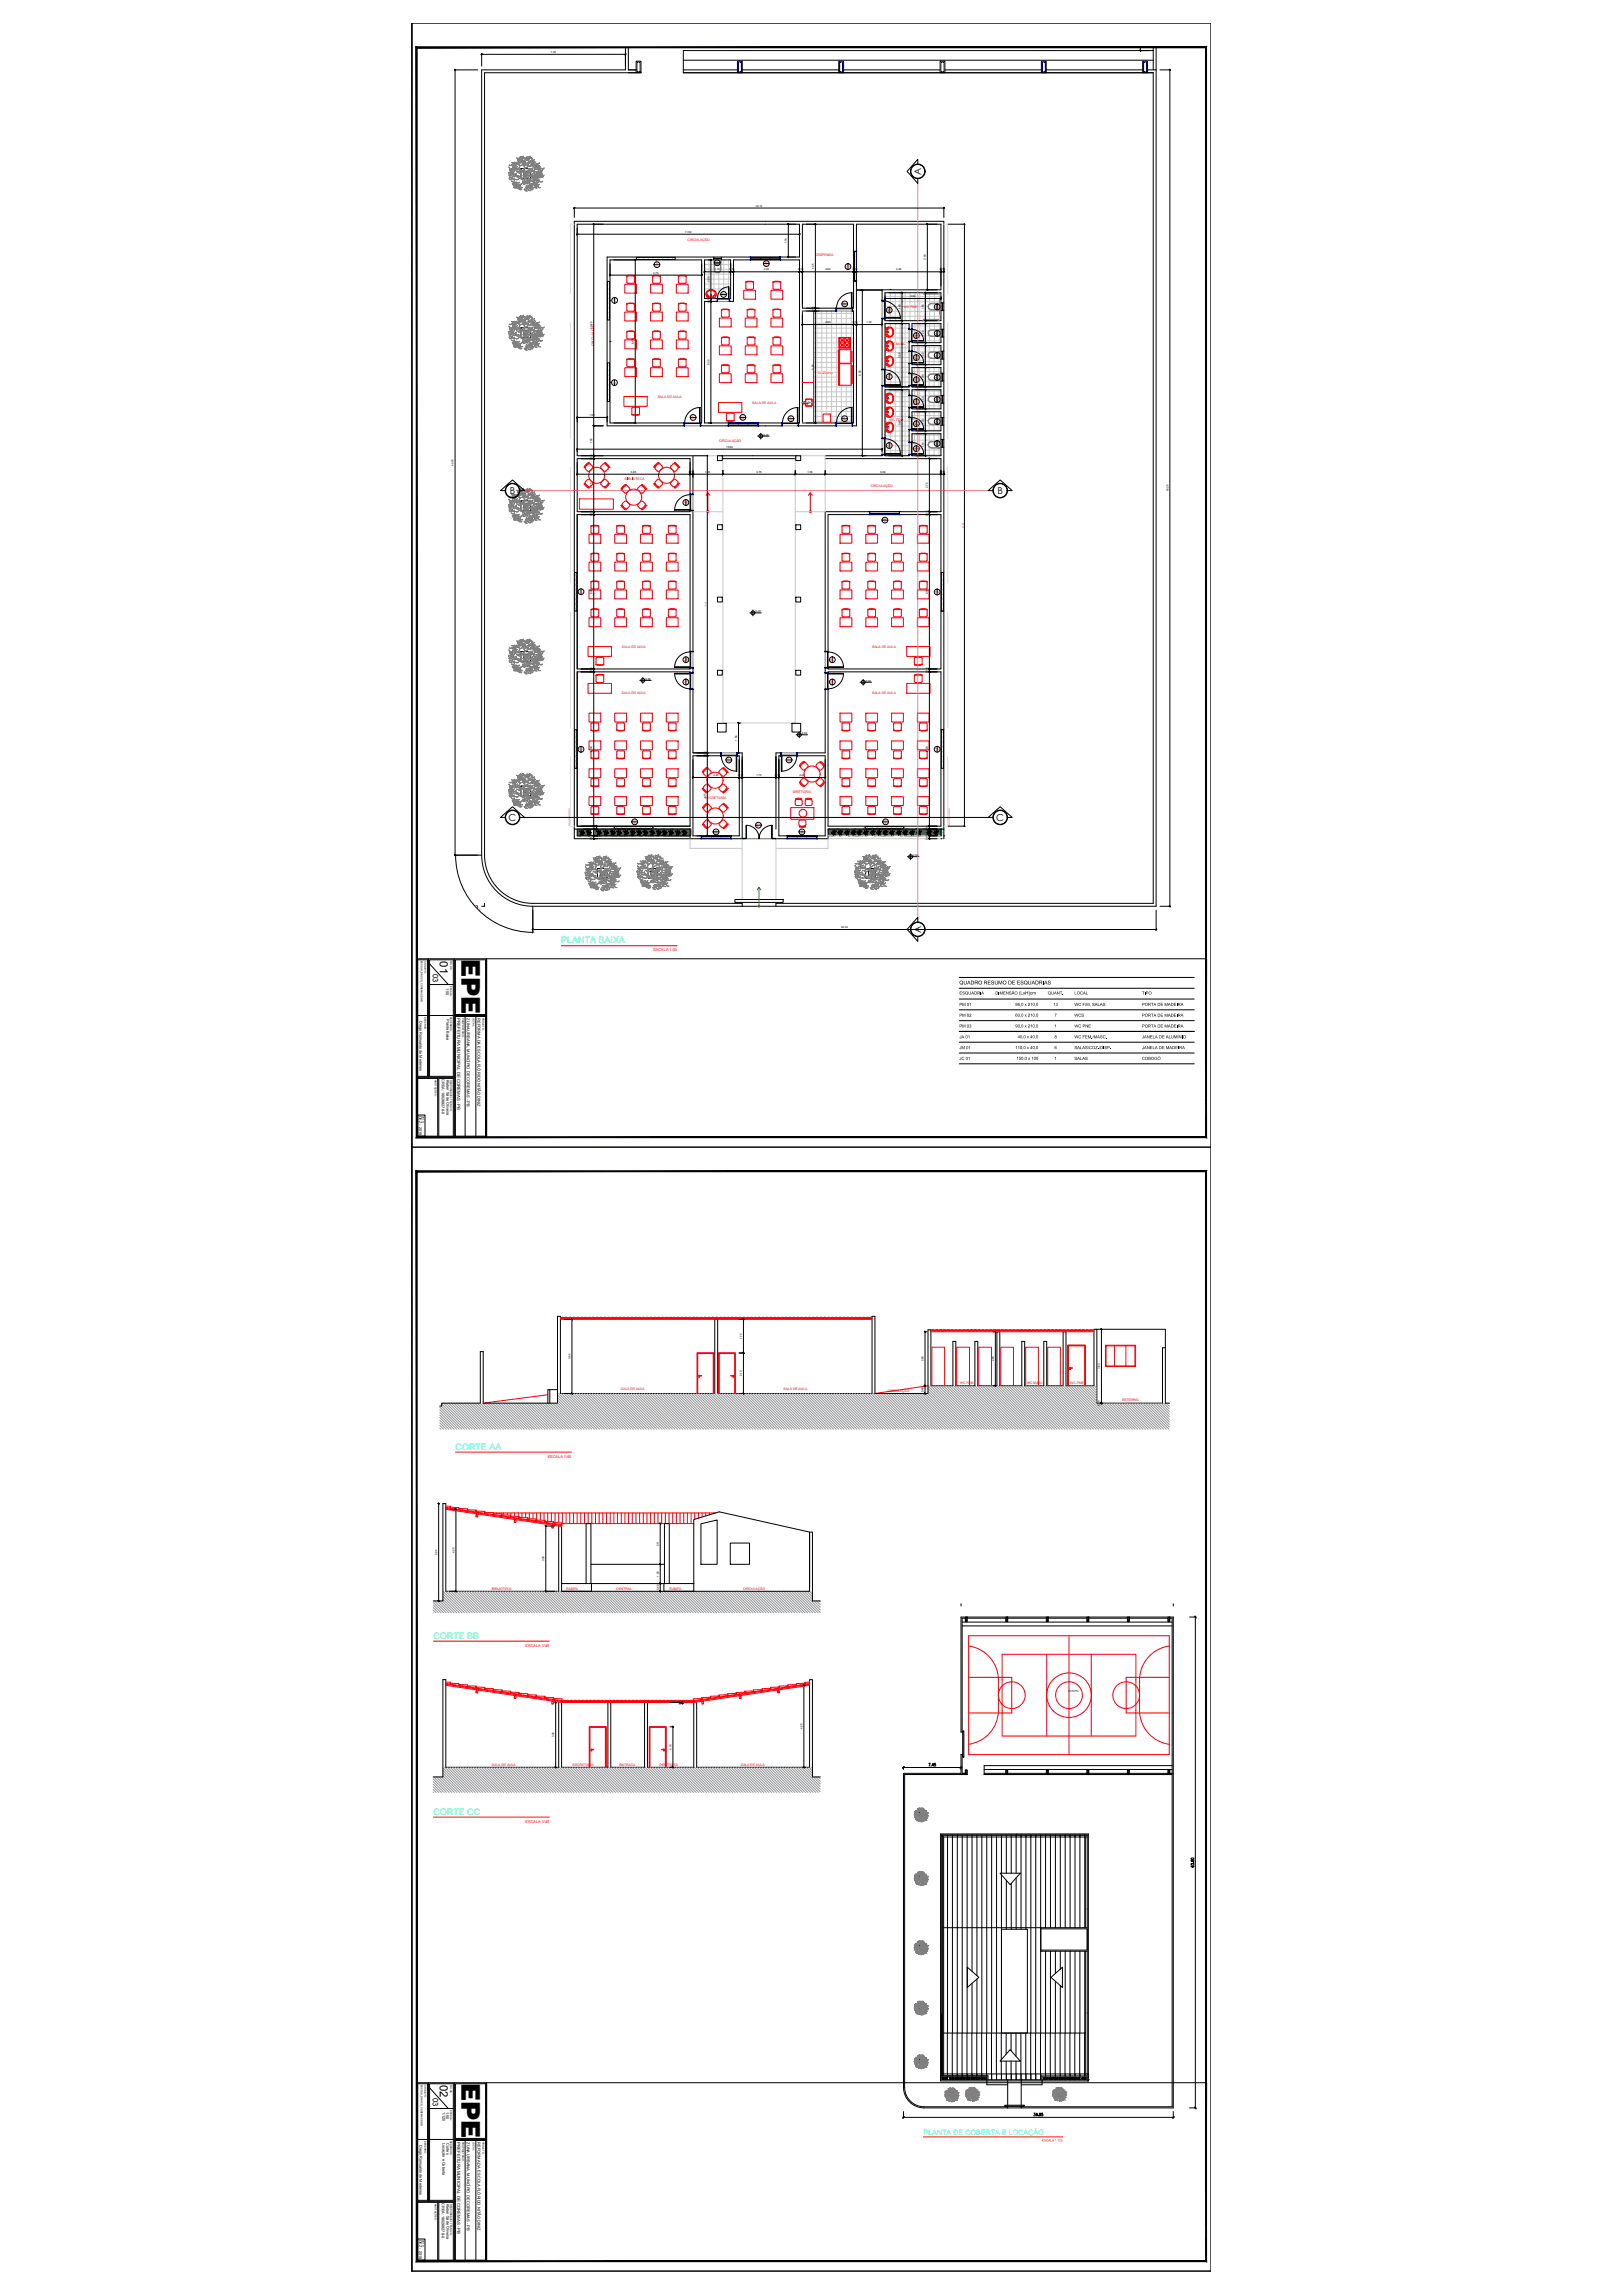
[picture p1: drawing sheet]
<svg xmlns="http://www.w3.org/2000/svg" width="1682mm" height="2378mm" viewBox="0 0 1682 2378" stroke-linecap="round" stroke-linejoin="round" font-family="sans-serif">
<defs><g id="words">
<g font-size="26.7">
<text x="478" y="995" transform="rotate(90 478 995)">EPE</text>
<text x="478" y="2160" transform="rotate(90 478 2160)">EPE</text>
</g>
<g font-size="11.8">
<text x="456" y="996" transform="rotate(90 456 996)">01</text>
<text x="456" y="2162" transform="rotate(90 456 2162)">02</text>
</g>
<g font-size="9.9">
<text x="955" y="181" transform="rotate(-90 955 181)">A</text>
<text x="528" y="512">B</text>
<text x="1034" y="512">B</text>
<text x="527" y="851">C</text>
<text x="1033" y="851">C</text>
<text x="955" y="967" transform="rotate(-90 955 967)">A</text>
</g>
<g font-size="9.3" fill="#0ff">
<text x="582" y="978">PLANTA BAIXA</text>
<text x="472" y="1503">CORTE AA</text>
<text x="449" y="1699">CORTE BB</text>
<text x="449" y="1881">CORTE CC</text>
</g>
<text font-size="8.3" fill="#0ff" x="957" y="2213">PLANTA DE COBERTA E LOCAÇÃO</text>
<g font-size="7.8">
<text x="448" y="1010" transform="rotate(90 448 1010)">03</text>
<text x="448" y="2175" transform="rotate(90 448 2175)">03</text>
</g>
<text font-size="6" x="994" y="1021">QUADRO RESUMO DE ESQUADRIAS</text>
<g font-size="4.8">
<text x="994" y="1031">ESQUADRIA</text>
<text x="1032" y="1031">DIMENSÃO(LxH)cm</text>
<text x="1086" y="1031">QUANT.</text>
<text x="1113" y="1031">LOCAL</text>
<text x="1183" y="1031">TIPO</text>
<text x="994" y="1043">PM 01</text>
<text x="1052" y="1043">86,0 x 210,0</text>
<text x="1092" y="1043">13</text>
<text x="1113" y="1043">WC F/M, SALAS</text>
<text x="1183" y="1043">PORTA DE MADEIRA</text>
<text x="994" y="1054">PM 02</text>
<text x="1052" y="1054">60,0 x 210,0</text>
<text x="1093" y="1054">7</text>
<text x="1113" y="1054">WCS</text>
<text x="1183" y="1054">PORTA DE MADEIRA</text>
<text x="994" y="1065">PM 03</text>
<text x="1052" y="1065">90,0 x 210,0</text>
<text x="1093" y="1065">1</text>
<text x="1113" y="1065">WC PNE</text>
<text x="1183" y="1065">PORTA DE MADEIRA</text>
<text x="994" y="1076">JA 01</text>
<text x="1055" y="1076">40,0 x 40,0</text>
<text x="1093" y="1076">8</text>
<text x="1113" y="1076">WC FEM./MASC.</text>
<text x="1183" y="1076">JANELA DE ALUMÍNIO</text>
<text x="994" y="1088">JM 01</text>
<text x="1052" y="1087">110,0 x 40,0</text>
<text x="1093" y="1088">6</text>
<text x="1113" y="1088">SALAS/COZ./DISP.</text>
<text x="1183" y="1088">JANELA DE MADEIRA</text>
<text x="994" y="1099">JC 01</text>
<text x="1053" y="1099">150,0 x 100</text>
<text x="1093" y="1099">1</text>
<text x="1113" y="1099">SALAS</text>
<text x="1183" y="1099">COBOGÓ</text>
</g>
<g font-size="4.5">
<text x="474" y="1056" transform="rotate(90 474 1056)">PREFEITURA MUNICIPAL DE COREMAS - PB</text>
<text x="474" y="2221" transform="rotate(90 474 2221)">PREFEITURA MUNICIPAL DE COREMAS - PB</text>
</g>
<g font-size="4.2">
<text x="484" y="1056" transform="rotate(90 484 1056)">ZUNA URBANA, MUNCÍPIO DE COREMAS - PB</text>
<text x="495" y="1056" transform="rotate(90 495 1056)">REFORMA DA ESCOLA FLÓRIDO NITÃO DINIZ</text>
<text x="484" y="2221" transform="rotate(90 484 2221)">ZUNA URBANA, MUNCÍPIO DE COREMAS - PB</text>
<text x="495" y="2221" transform="rotate(90 495 2221)">REFORMA DA ESCOLA FLÓRIDO NITÃO DINIZ</text>
</g>
<g font-size="4" fill="#f00">
<text x="677" y="986">ESCALA 1:50</text>
<text x="568" y="1511">ESCALA 1/45</text>
<text x="545" y="1707">ESCALA 1/45</text>
<text x="545" y="1890">ESCALA 1/45</text>
</g>
<text font-size="3.9" fill="#f00" x="647" y="497">BIBLIOTECA</text>
<g font-size="3.9">
<text x="463" y="1024" transform="rotate(90 463 1024)">1:50</text>
<text x="435" y="1058" transform="rotate(90 435 1058)">Diego Romualdo de Medeiros</text>
<text x="463" y="1057" transform="rotate(90 463 1057)">Planta Baixa</text>
<text x="458" y="1119" transform="rotate(90 458 1119)">CREA: 160268278-0</text>
<text x="463" y="1119" transform="rotate(90 463 1119)">Kleber Sá de Oliveira</text>
<text x="434" y="1157" transform="rotate(90 434 1157)">DEZ - 2019</text>
<text x="458" y="2189" transform="rotate(90 458 2189)">1:125</text>
<text x="463" y="2189" transform="rotate(90 463 2189)">1:50</text>
<text x="435" y="2224" transform="rotate(90 435 2224)">Diego Romualdo de Medeiros</text>
<text x="459" y="2222" transform="rotate(90 459 2222)">Locação e Coberta</text>
<text x="463" y="2222" transform="rotate(90 463 2222)">Cortes</text>
<text x="458" y="2284" transform="rotate(90 458 2284)">CREA: 160268278-0</text>
<text x="463" y="2284" transform="rotate(90 463 2284)">Kleber Sá de Oliveira</text>
<text x="434" y="2322" transform="rotate(90 434 2322)">DEZ - 2019</text>
</g>
<text font-size="3.6" fill="#f00" x="1080" y="2220">ESCALA 1:125</text>
<g font-size="3.5" fill="#f00">
<text x="713" y="249">CIRCULAÇÃO</text>
<text x="846" y="265">DISPENSA</text>
<text x="937" y="319">WC PNE</text>
<text x="616" y="359" transform="rotate(-90 616 359)">CIRCULAÇÃO</text>
<text x="922" y="358">WC MASC</text>
<text x="848" y="387">COZINHA</text>
<text x="682" y="412">SALA DE AULA</text>
<text x="780" y="419">SALA DE AULA</text>
<text x="922" y="436">WC FEM</text>
<text x="745" y="458">CIRCULAÇÃO</text>
<text x="902" y="505">CIRCULAÇÃO</text>
<text x="645" y="672">SALA DE AULA</text>
<text x="904" y="672">SALA DE AULA</text>
<text x="645" y="720">SALA DE AULA</text>
<text x="904" y="720">SALA DE AULA</text>
<text x="822" y="822">DIRETORIA</text>
<text x="730" y="829">SECRETARIA</text>
<text x="995" y="1435">WC FEM</text>
<text x="1064" y="1435">WC MASC</text>
<text x="1109" y="1435">WC PNE</text>
<text x="643" y="1441">SALA DE AULA</text>
<text x="812" y="1441">SALA DE AULA</text>
<text x="920" y="1443">CIRCULAÇÃO</text>
<text x="1163" y="1452">EXTERNO</text>
<text x="510" y="1649">BIBLIOTECA</text>
<text x="587" y="1648">RAMPA</text>
<text x="639" y="1648">CENTRAL</text>
<text x="694" y="1648">RAMPA</text>
<text x="770" y="1648">CIRCULAÇÃO</text>
<text x="510" y="1831">SALA DE AULA</text>
<text x="593" y="1831">SECRETARIA</text>
<text x="642" y="1831">ENTRADA</text>
<text x="684" y="1831">DIRETORIA</text>
<text x="768" y="1831">SALA DE AULA</text>
</g>
<text font-size="2.9" x="1107" y="1754">QUADRA</text>
<g font-size="2.8">
<text x="571" y="55">7.45</text>
<text x="783" y="214">19.15</text>
<text x="710" y="241">11.52</text>
<text x="815" y="252" transform="rotate(-90 815 252)">1.70</text>
<text x="960" y="269" transform="rotate(-90 960 269)">3.40</text>
<text x="741" y="280">1.35</text>
<text x="756" y="280">0.15</text>
<text x="792" y="280">3.42</text>
<text x="827" y="280">0.15</text>
<text x="844" y="279" transform="rotate(-90 844 279)">4.35</text>
<text x="855" y="280">2.65</text>
<text x="883" y="280">0.15</text>
<text x="929" y="280">4.38</text>
<text x="974" y="280">0.15</text>
<text x="677" y="284">4.75</text>
<text x="735" y="292" transform="rotate(-90 735 292)">2.00</text>
<text x="943" y="308">2.90</text>
<text x="735" y="314" transform="rotate(-90 735 314)">0.15</text>
<text x="844" y="324" transform="rotate(-90 844 324)">0.15</text>
<text x="933" y="321" transform="rotate(-90 933 321)">1.45</text>
<text x="958" y="321" transform="rotate(-90 958 321)">1.45</text>
<text x="855" y="335">2.65</text>
<text x="883" y="335">0.15</text>
<text x="898" y="335">1.33</text>
<text x="614" y="341" transform="rotate(-90 614 341)">10.45</text>
<text x="958" y="348" transform="rotate(-90 958 348)">1.00</text>
<text x="657" y="357" transform="rotate(-90 657 357)">8.45</text>
<text x="933" y="371" transform="rotate(-90 933 371)">3.28</text>
<text x="958" y="371" transform="rotate(-90 958 371)">1.00</text>
<text x="735" y="378" transform="rotate(-90 735 378)">6.30</text>
<text x="844" y="383" transform="rotate(-90 844 383)">5.80</text>
<text x="892" y="389" transform="rotate(-90 892 389)">8.58</text>
<text x="958" y="394" transform="rotate(-90 958 394)">1.00</text>
<text x="958" y="417" transform="rotate(-90 958 417)">1.00</text>
<text x="611" y="431">1.55</text>
<text x="933" y="441" transform="rotate(-90 933 441)">3.42</text>
<text x="958" y="440" transform="rotate(-90 958 440)">1.00</text>
<text x="791" y="452">0,70</text>
<text x="614" y="460" transform="rotate(-90 614 460)">1.55</text>
<text x="753" y="464">15.80</text>
<text x="958" y="464" transform="rotate(-90 958 464)">1.14</text>
<text x="614" y="477" transform="rotate(-90 614 477)">0.15</text>
<text x="470" y="483" transform="rotate(-90 470 483)">40.70</text>
<text x="654" y="490">5.85</text>
<text x="714" y="490">0.15</text>
<text x="731" y="490">1.55</text>
<text x="784" y="490">3.75</text>
<text x="837" y="490">1.55</text>
<text x="912" y="490">6.00</text>
<text x="974" y="490">0.15</text>
<text x="614" y="506" transform="rotate(-90 614 506)">2.75</text>
<text x="962" y="506" transform="rotate(-90 962 506)">2.75</text>
<text x="1211" y="509" transform="rotate(-90 1211 509)">43.35</text>
<text x="614" y="535" transform="rotate(-90 614 535)">0.15</text>
<text x="962" y="535" transform="rotate(-90 962 535)">0.15</text>
<text x="614" y="616" transform="rotate(-90 614 616)">8.00</text>
<text x="962" y="616" transform="rotate(-90 962 616)">8.00</text>
<text x="783" y="635">0,40</text>
<text x="614" y="698" transform="rotate(-90 614 698)">0.15</text>
<text x="962" y="698" transform="rotate(-90 962 698)">0.15</text>
<text x="669" y="705">0,50</text>
<text x="897" y="707">0,50</text>
<text x="831" y="761">0,50</text>
<text x="764" y="768" transform="rotate(-90 764 768)">1.55</text>
<text x="614" y="779" transform="rotate(-90 614 779)">8.00</text>
<text x="962" y="779" transform="rotate(-90 962 779)">8.00</text>
<text x="731" y="785" transform="rotate(-90 731 785)">0.15</text>
<text x="740" y="804">2.40</text>
<text x="765" y="805">0.15</text>
<text x="784" y="804">1.75</text>
<text x="803" y="804">0.15</text>
<text x="828" y="804">2.40</text>
<text x="731" y="828" transform="rotate(-90 731 828)">4.15</text>
<text x="617" y="861" transform="rotate(-90 617 861)">0.15</text>
<text x="614" y="871" transform="rotate(-90 614 871)">0.150.35</text>
<text x="962" y="871" transform="rotate(-90 962 871)">0.150.350.15</text>
<text x="947" y="888">0,00</text>
<text x="872" y="962">32.30</text>
<text x="769" y="1388" transform="rotate(-90 769 1388)">1.74</text>
<text x="591" y="1409" transform="rotate(-90 591 1409)">3.84</text>
<text x="957" y="1411" transform="rotate(-90 957 1411)">2.80</text>
<text x="1030" y="1411" transform="rotate(-90 1030 1411)">2.80</text>
<text x="1140" y="1419" transform="rotate(-90 1140 1419)">3.83</text>
<text x="769" y="1426" transform="rotate(-90 769 1426)">2.10</text>
<text x="957" y="1443" transform="rotate(-90 957 1443)">0.40</text>
<text x="1140" y="1457" transform="rotate(-90 1140 1457)">0.00</text>
<text x="683" y="1603" transform="rotate(-90 683 1603)">2.11</text>
<text x="453" y="1612" transform="rotate(-90 453 1612)">5.04</text>
<text x="471" y="1610" transform="rotate(-90 471 1610)">4.25</text>
<text x="564" y="1619" transform="rotate(-90 564 1619)">3.38</text>
<text x="683" y="1634" transform="rotate(-90 683 1634)">1.00</text>
<text x="683" y="1648" transform="rotate(-90 683 1648)">0.40</text>
<text x="706" y="1768" transform="rotate(-90 706 1768)">0.04</text>
<text x="832" y="1792" transform="rotate(-90 832 1792)">4.25</text>
<text x="574" y="1801" transform="rotate(-90 574 1801)">3.36</text>
<text x="696" y="1814" transform="rotate(-90 696 1814)">2.10</text>
</g>
<text font-size="2.8" fill="#f00" x="614" y="615" transform="rotate(90 614 615)">04</text>
<g font-size="2.6">
<text x="436" y="996" transform="rotate(90 436 996)">ESCOLA_DNOCS_COREMAS.DWG</text>
<text x="467" y="996" transform="rotate(90 467 996)">FOLHA</text>
<text x="440" y="996" transform="rotate(90 440 996)">ARQUIVO:</text>
<text x="467" y="1022" transform="rotate(90 467 1022)">ESCALA:</text>
<text x="440" y="1054" transform="rotate(90 440 1054)">DESENHO:</text>
<text x="467" y="1054" transform="rotate(90 467 1054)">DESENHOS:</text>
<text x="479" y="1055" transform="rotate(90 479 1055)">PROPRIETÁRIO:</text>
<text x="490" y="1055" transform="rotate(90 490 1055)">LOCAL:</text>
<text x="500" y="1055" transform="rotate(90 500 1055)">PROJETO:</text>
<text x="451" y="1119" transform="rotate(90 451 1119)">ANOTAÇÕES:</text>
<text x="467" y="1119" transform="rotate(90 467 1119)">RESPONSÁVEL TÉCNICO:</text>
<text x="438" y="1156" transform="rotate(90 438 1156)">DATA:</text>
<text x="436" y="2161" transform="rotate(90 436 2161)">ESCOLA_DNOCS_COREMAS.DWG</text>
<text x="440" y="2162" transform="rotate(90 440 2162)">ARQUIVO:</text>
<text x="467" y="2161" transform="rotate(90 467 2161)">FOLHA</text>
<text x="467" y="2187" transform="rotate(90 467 2187)">ESCALA:</text>
<text x="440" y="2219" transform="rotate(90 440 2219)">DESENHO:</text>
<text x="467" y="2219" transform="rotate(90 467 2219)">DESENHOS:</text>
<text x="479" y="2220" transform="rotate(90 479 2220)">PROPRIETÁRIO:</text>
<text x="490" y="2220" transform="rotate(90 490 2220)">LOCAL:</text>
<text x="500" y="2220" transform="rotate(90 500 2220)">PROJETO:</text>
<text x="451" y="2284" transform="rotate(90 451 2284)">ANOTAÇÕES:</text>
<text x="467" y="2284" transform="rotate(90 467 2284)">RESPONSÁVEL TÉCNICO:</text>
<text x="438" y="2322" transform="rotate(90 438 2322)">DATA:</text>
</g>
<g font-size="2.1" fill="#f00">
<text x="680" y="274">JC</text>
<text x="742" y="272">JA</text>
<text x="742" y="274">01</text>
<text x="793" y="273">JM</text>
<text x="793" y="275">01</text>
<text x="877" y="275" transform="rotate(90 877 275)">01</text>
<text x="879" y="275" transform="rotate(90 879 275)">JM</text>
<text x="680" y="276">01</text>
<text x="749" y="305">02</text>
<text x="748" y="307">PM</text>
<text x="636" y="312" transform="rotate(-90 636 312)">JC</text>
<text x="639" y="313" transform="rotate(-90 639 313)">01</text>
<text x="874" y="317">PM</text>
<text x="874" y="315">01</text>
<text x="969" y="317" transform="rotate(90 969 317)">01</text>
<text x="972" y="317" transform="rotate(90 972 317)">JA</text>
<text x="920" y="321" transform="rotate(90 920 321)">03</text>
<text x="922" y="320" transform="rotate(90 922 320)">PM</text>
<text x="948" y="347" transform="rotate(90 948 347)">02</text>
<text x="950" y="346" transform="rotate(90 950 346)">PM</text>
<text x="969" y="345" transform="rotate(90 969 345)">01</text>
<text x="972" y="344" transform="rotate(90 972 344)">JA</text>
<text x="948" y="370" transform="rotate(90 948 370)">02</text>
<text x="950" y="369" transform="rotate(90 950 369)">PM</text>
<text x="969" y="368" transform="rotate(90 969 368)">01</text>
<text x="972" y="367" transform="rotate(90 972 367)">JA</text>
<text x="920" y="390" transform="rotate(90 920 390)">01</text>
<text x="922" y="389" transform="rotate(90 922 389)">PM</text>
<text x="948" y="393" transform="rotate(90 948 393)">02</text>
<text x="950" y="392" transform="rotate(90 950 392)">PM</text>
<text x="969" y="390" transform="rotate(90 969 390)">01</text>
<text x="972" y="390" transform="rotate(90 972 390)">JA</text>
<text x="636" y="398" transform="rotate(-90 636 398)">JC</text>
<text x="639" y="398" transform="rotate(-90 639 398)">01</text>
<text x="969" y="413" transform="rotate(90 969 413)">01</text>
<text x="972" y="413" transform="rotate(90 972 413)">JA</text>
<text x="948" y="416" transform="rotate(90 948 416)">02</text>
<text x="950" y="415" transform="rotate(90 950 415)">PM</text>
<text x="771" y="431" transform="rotate(-180 771 431)">01</text>
<text x="717" y="435">PM</text>
<text x="717" y="432">01</text>
<text x="771" y="433" transform="rotate(-180 771 433)">JM</text>
<text x="818" y="436">PM</text>
<text x="819" y="434">01</text>
<text x="874" y="436">PM</text>
<text x="874" y="434">01</text>
<text x="950" y="438" transform="rotate(90 950 438)">PM</text>
<text x="969" y="436" transform="rotate(90 969 436)">01</text>
<text x="972" y="436" transform="rotate(90 972 436)">JA</text>
<text x="948" y="438" transform="rotate(90 948 438)">02</text>
<text x="920" y="461" transform="rotate(90 920 461)">01</text>
<text x="922" y="460" transform="rotate(90 922 460)">PM</text>
<text x="969" y="459" transform="rotate(90 969 459)">01</text>
<text x="972" y="459" transform="rotate(90 972 459)">JA</text>
<text x="948" y="464" transform="rotate(90 948 464)">02</text>
<text x="950" y="464" transform="rotate(90 950 464)">PM</text>
<text x="710" y="522" transform="rotate(-90 710 522)">01</text>
<text x="713" y="522" transform="rotate(-90 713 522)">PM</text>
<text x="916" y="539">JM</text>
<text x="916" y="541">01</text>
<text x="999" y="547" transform="rotate(-90 999 547)">31.20</text>
<text x="602" y="614" transform="rotate(-90 602 614)">JC</text>
<text x="604" y="615" transform="rotate(-90 604 615)">01</text>
<text x="969" y="613" transform="rotate(90 969 613)">01</text>
<text x="972" y="612" transform="rotate(90 972 612)">JC</text>
<text x="861" y="683" transform="rotate(90 861 683)">01</text>
<text x="863" y="682" transform="rotate(90 863 682)">PM</text>
<text x="710" y="685" transform="rotate(-90 710 685)">01</text>
<text x="713" y="685" transform="rotate(-90 713 685)">PM</text>
<text x="861" y="706" transform="rotate(90 861 706)">01</text>
<text x="863" y="705" transform="rotate(90 863 705)">PM</text>
<text x="710" y="708" transform="rotate(-90 710 708)">01</text>
<text x="713" y="709" transform="rotate(-90 713 709)">PM</text>
<text x="602" y="778" transform="rotate(-90 602 778)">JC</text>
<text x="604" y="778" transform="rotate(-90 604 778)">01</text>
<text x="969" y="776" transform="rotate(90 969 776)">01</text>
<text x="972" y="775" transform="rotate(90 972 775)">JC</text>
<text x="754" y="790">PM</text>
<text x="754" y="787">01</text>
<text x="816" y="790">PM</text>
<text x="817" y="787">01</text>
<text x="656" y="852">JC</text>
<text x="917" y="852">JC</text>
<text x="657" y="854">01</text>
<text x="784" y="855">PM</text>
<text x="785" y="857">01</text>
<text x="917" y="854">01</text>
<text x="741" y="862">JM</text>
<text x="830" y="862">JM</text>
<text x="741" y="864">01</text>
<text x="830" y="864">01</text>
<text x="495" y="941" transform="rotate(45 495 941)">4.16</text>
</g>
<text font-size="2.1" fill="#767676" x="732" y="629" transform="rotate(-90 732 629)">15.40</text>
<g font-size="1.5" fill="#f00">
<text x="591" y="856" transform="rotate(-90 591 856)">PROJEÇÃO DA COBERTA</text>
<text x="984" y="856" transform="rotate(-90 984 856)">PROJEÇÃO DA COBERTA</text>
</g>
</g></defs>
<!-- layer: T-TXT -->
<path d="M994 1013h244M994 1024h244M994 1036h244M994 1047h244M994 1058h244M994 1069h244M994 1080h244M994 1092h244M994 1103h244" fill="none" stroke="#000" stroke-width="1.04"/>
<!-- layer: T-ALV -->
<g fill="none" stroke="#000" stroke-width="1.04">
<path d="M648 49v23h-149v814a53 53 0 0 0 53 53h217M651 49v23h8M1195 52h-487v23h487v861h-391v3h-35M1195 49v23M1198 49v23h-9M664 75h-162v811a50 50 0 0 0 50 50h217v3M708 72h56M708 62h487M769 72h100M874 72h100M979 72h100M1084 72h100"/>
<path d="M1198 72v867h-394M540 175h10v10h-10zM543 178h4v4h-4zM660 269h40M660 267h40M630 292v40M632 292v40M743 312h-13v126h80v3h-84v-3h1v-169h-95v169h77v3h-80v-175h200v-34h-231v240h120v40h-3v-37h-117v55h117v-1h3v146h-3v-142h-117v160h117v-1h3v5h-3v-1h-117v160h117v-141h3v65h29v3h-29v83h48v-83h-2v-3h5v89h-54v-10h-120v-630h383v640M888 300h87v-68h-87v209h-4v-3h1v-116h-1v-3h1v-87h-53v87h34v3h-34v116h34v3h-38v-3h1v-169h-69v43h-4v-3h1v-40h-27v40h13M888 301h26M914 300v12h3M917 303h58v29h-58z"/>
<path d="M540 340h10v10h-10zM917 330h-3v53h3v-48h25v6M543 343h4v4h-4zM942 354v10M945 341v-6h30v20h-30v-1M630 376v40M632 376v40M942 377v10M945 364v-6h30v20h-30v-1M945 387v-6h30v20h-30v-1M942 400v1h-25v-1h-3v54h3v-50h25v6M945 410v-6h30v20h-30v-1"/>
<path d="M942 423v9M945 432v-5h30v20h-30v-1M942 446v12M945 458v-8h30v22h-30v-1M744 472h5v5h-5zM749 472h75M749 475h75M825 472h5v5h-5zM855 475h120v55h-120v145h3v-142h117v160h-117v-1h-3v5h3v-1h117v160h-117v-141h-3v65h-29v3h29v83h-48v-83h2v-3h-5v79M942 471v1h-25v-1h-3v1h-59M540 519h10v10h-10zM543 522h4v4h-4z"/>
<path d="M744 544h5v5h-5zM825 544h5v5h-5zM596 593v40M598 593v40M976 593v40M978 593v40M744 619h5v5h-5zM825 619h5v5h-5zM540 675h10v10h-10zM543 678h4v5h-4zM744 695h5v5h-5zM825 695h5v5h-5z"/>
<path d="M596 756v40M598 756v40M744 750h9v9h-9zM821 750h9v9h-9zM976 756v40M978 756v40M747 780v3M540 815h10v10h-10zM543 818h4v4h-4zM637 859h40M637 857h40M897 859h40"/>
<path d="M897 857h40M975 859v7M978 859h-120v10h-54M619 900h10v10h-10zM622 903h4v4h-4zM672 900h10v10h-10zM675 903h4v4h-4zM897 900h10v10h-10zM900 903h4v4h-4zM502 936v3h-3M762 932h50v3h-50zM568 1455v-14h2v14"/>
<path d="M570 1441h8M1212 1455h-4v-58h-3v58h-68v-77h-3v59h-29v-56h-3v56h-17v-46h-3v46h-20v-46h-3v46h-23v-56h-3v56h-20v-46h-3v46h-19v-46h-3v46h-23v-58h-3v66h-55v-80h-3v80h-160v-77h-3v77h-160v-80h-3v90h-77v-54h-3v54h-40v3h-2M579 1582v68h-117v-91h-3v101h-10M582 1582v60M582 1642v8h31v-8M582 1642h137v8h-31v-8M582 1650h257M839 1646v-58h3v72h8M579 1765v67h-117v-91h-3v101h-10M582 1765v67h48v-67M633 1765v67h35v-67M671 1765v67h48v-67"/>
<path d="M722 1765v67h117v-91h3v101h8"/>
</g>
<path d="M595 232h-4v72M978 232h4v72M591 334v120M982 334v120M591 484v120M982 484v120M591 634v120M982 634v120M591 784v72h4M982 784v72h-4" fill="none" stroke="#dcdcdc" stroke-width="1.04"/>
<!-- layer: T-COT -->
<g fill="none" stroke="#c7c8ca" stroke-width="1.04">
<path d="M730 274h10M730 279h10M735 269v32M740 269v32M747 279h10M747 274h10M750 269v33M755 269v28M730 284h27M730 289h27M730 294h27M730 300h25"/>
<path d="M745 283v26M756 300h1M730 305h2M735 309h.1M740 308v1M742 305h5M750 308v1M753 305h2M756 305h1M843 325h42M843 330h42M843 335h42"/>
<path d="M847 322v116M852 322v62M857 322v62M862 322v62M867 323v115M872 322v28M877 322v28M882 322v116M843 340h42M843 345h42M843 350h27M843 355h27"/>
<path d="M881 350h4M881 355h4M843 360h27M843 366h26M843 371h26M843 376h26M872 361v2M872 377h.1M877 361v2M877 377h.1M881 360h4M882 366h3"/>
<path d="M882 371h3M882 376h3M843 381h26M843 386h4M843 391h26M843 396h26M852 388v50M857 388v41M862 388v50M864 386h5M872 399v39M877 399v33h5"/>
<path d="M882 381h3M882 386h3M882 391h3M882 396h3M843 401h42M843 406h42M843 411h42M843 416h42M843 421h42M843 427h39M843 432h10M843 437h10"/>
<path d="M857 438h.1M861 432h13M861 437h13M877 437h5M877 437v1M883 427h2M883 432h2M883 437h2M891 865h.1M925 860h.1"/>
</g>
<g fill="none" stroke="#0f0" stroke-width="1.04">
<path d="M598 860h.1M599 860h.1M600 860h.1M601 860h.1M602 860h.1M603 860h.1M604 860h.1M605 860h.1M606 860h.1M607 860h.1M607 859h.1M608 860h.1"/>
<path d="M609 860h.1M609 859h.1M610 860h.1M610 859h.1M611 860h.1M612 860h.1M613 860h.1M614 860h.1M615 860h.1M616 860h.1M617 860h.1M617 859h.1"/>
<path d="M618 860h.1M619 860h.1M620 860h.1M621 860h.1M622 860h.1M623 860h.1M624 860h.1M625 860h.1M626 860h.1M626 859h.1M627 860h.1M628 860h.1"/>
<path d="M629 860h.1M630 860h.1M631 860h.1M632 860h.1M633 860h.1M634 860h.1M634 859h.1M635 860h.1M635 859h.1M636 860h.1M637 860h.1M638 860h.1"/>
<path d="M639 860h.1M640 860h.1M641 860h.1M642 860h.1M643 860h.1M644 860h.1M645 860h.1M647 860h.1M648 860h.1M649 860h.1M650 860h.1M651 860h.1"/>
<path d="M652 860h.1M653 860h.1M654 860h.1M655 860h.1M656 860h.1M657 860h.1M658 860h.1M659 860h.1M660 860h.1M661 860h.1M662 860h.1M663 860h.1"/>
<path d="M664 860h.1M665 860h.1M666 860h.1M667 860h.1M667 859h.1M668 860h.1M669 860h.1M670 860h.1M671 860h.1M672 860h.1M674 860h.1M675 860h.1"/>
<path d="M676 860h.1M677 860h.1M678 860h.1M679 860h.1M680 860h.1M681 859h.1M681 860h.1M682 860h.1M682 859h.1M683 860h.1M684 859h.1M684 860h.1"/>
<path d="M685 859h.1M685 860h.1M686 860h.1M686 859h.1M687 860h.1M688 859h.1M688 860h.1M689 860h.1M690 860h.1M691 860h.1M692 860h.1M693 860h.1"/>
<path d="M694 860h.1M695 860h.1M696 860h.1M696 859h.1M697 860h.1M698 860h.1M699 859h.1M699 860h.1M700 860h.1M701 860h.1M702 860h.1M703 860h.1"/>
<path d="M704 860h.1M705 860h.1M706 860h.1M707 860h.1M708 860h.1M709 860h.1M710 860h.1M711 860h.1M712 860h.1M712 859h.1M713 860h.1M714 860h.1"/>
<path d="M715 860h.1M859 860h.1M860 860h.1M861 860h.1M862 860h.1M863 860h.1M864 860h.1M865 860h.1M866 860h.1M867 860h.1M868 860h.1M869 859h.1"/>
<path d="M869 860h.1M870 860h.1M871 860h.1M872 860h.1M873 859h.1M873 860h.1M874 860h.1M875 860h.1M876 860h.1M877 860h.1M878 859h.1M878 860h.1"/>
<path d="M879 859h.1M879 860h.1M880 860h.1M881 860h.1M882 860h.1M883 860h.1M884 860h.1M885 860h.1M886 860h.1M887 860h.1M888 860h.1M889 860h.1"/>
<path d="M890 860h.1M891 860h.1M892 860h.1M893 860h.1M894 860h.1M895 860h.1M896 860h.1M897 860h.1M898 860h.1M899 860h.1M900 860h.1M901 860h.1"/>
<path d="M902 860h.1M903 860h.1M904 860h.1M905 860h.1M906 860h.1M907 860h.1M908 860h.1M909 860h.1M910 860h.1M911 860h.1M912 860h.1M913 860h.1"/>
<path d="M914 860h.1M915 860h.1M916 860h.1M917 860h.1M918 860h.1M919 860h.1M920 860h.1M921 860h.1M922 860h.1M923 860h.1M924 860h.1M925 860h.1"/>
<path d="M926 860h.1M927 860h.1M928 860h.1M929 860h.1M930 860h.1M931 859h.1M931 860h.1M932 860h.1M933 859h.1M934 860h.1M935 860h.1M936 860h.1"/>
<path d="M937 860h.1M938 860h.1M939 859h.1M939 860h.1M940 860h.1M941 860h.1M942 860h.1M943 860h.1M944 860h.1M945 860h.1M946 860h.1M947 860h.1"/>
<path d="M948 860h.1M949 860h.1M950 860h.1M951 860h.1M952 860h.1M953 860h.1M954 860h.1M955 860h.1M956 860h.1M957 860h.1M958 860h.1M959 860h.1"/>
<path d="M960 860h.1M961 860h.1M962 860h.1M963 860h.1M964 860h.1M965 860h.1M966 860h.1M966 859h.1M967 860h.1M968 860h.1M969 860h.1M970 860h.1"/>
<path d="M971 860h.1M972 860h.1M973 860h.1M974 860h.1M975 860h.1M598 861h.1M598 863h.1M598 865h.1M598 862h.1M598 864h.1M599 861h.1M599 862h.1"/>
<path d="M599 864h.1M599 865h.1M599 863h.1M599 866h.1M600 862h.1M600 865h.1M600 864h.1M600 863h.1M600 861h.1M600 866h.1M601 866h.1M601 864h.1"/>
<path d="M601 863h.1M601 861h.1M601 865h.1M601 862h.1M602 861h.1M602 862h.1M602 864h.1M602 865h.1M602 866h.1M602 863h.1M603 865h.1M603 861h.1"/>
<path d="M603 864h.1M603 866h.1M603 863h.1M603 862h.1M604 862h.1M604 861h.1M604 866h.1M604 863h.1M604 865h.1M604 864h.1M605 865h.1M605 861h.1"/>
<path d="M605 862h.1M605 864h.1M605 863h.1M605 866h.1M606 866h.1M606 863h.1M606 861h.1M606 862h.1M606 865h.1M606 864h.1M607 866h.1M607 863h.1"/>
<path d="M607 862h.1M607 861h.1M607 864h.1M607 865h.1M608 862h.1M608 861h.1M608 863h.1M608 865h.1M608 864h.1M608 866h.1M609 865h.1M609 864h.1"/>
<path d="M609 861h.1M609 862h.1M609 863h.1M609 866h.1M610 866h.1M610 863h.1M610 864h.1M610 862h.1M610 865h.1M610 861h.1M611 861h.1M611 866h.1"/>
<path d="M611 862h.1M611 864h.1M611 863h.1M611 865h.1M613 866h.1M614 866h.1M615 866h.1M615 865h.1M615 863h.1M615 861h.1M615 864h.1M615 862h.1"/>
<path d="M616 866h.1M616 861h.1M616 863h.1M616 865h.1M616 862h.1M616 864h.1M617 866h.1M617 862h.1M617 861h.1M617 863h.1M617 864h.1M617 865h.1"/>
<path d="M618 862h.1M618 865h.1M618 861h.1M618 863h.1M618 866h.1M618 864h.1M619 866h.1M619 863h.1M619 864h.1M619 861h.1M619 865h.1M619 862h.1"/>
<path d="M620 862h.1M620 861h.1M620 866h.1M620 864h.1M620 863h.1M620 865h.1M621 863h.1M621 866h.1M621 861h.1M621 865h.1M621 862h.1M621 864h.1"/>
<path d="M622 864h.1M622 861h.1M622 865h.1M622 862h.1M622 866h.1M622 863h.1M623 862h.1M623 861h.1M623 864h.1M623 863h.1M623 865h.1M623 866h.1"/>
<path d="M624 862h.1M624 861h.1M624 866h.1M624 863h.1M624 865h.1M624 864h.1M625 866h.1M625 862h.1M625 863h.1M625 865h.1M625 861h.1M625 864h.1"/>
<path d="M626 863h.1M626 861h.1M626 862h.1M626 864h.1M626 865h.1M626 866h.1M627 864h.1M627 862h.1M627 865h.1M627 861h.1M627 863h.1M627 866h.1"/>
<path d="M628 866h.1M628 862h.1M628 863h.1M628 864h.1M628 865h.1M628 861h.1M629 861h.1M629 865h.1M629 862h.1M629 863h.1M629 866h.1M629 864h.1"/>
<path d="M630 863h.1M630 866h.1M630 864h.1M630 862h.1M630 865h.1M630 861h.1M631 863h.1M631 861h.1M631 864h.1M631 865h.1M631 866h.1M631 862h.1"/>
<path d="M632 861h.1M632 862h.1M632 865h.1M632 863h.1M632 866h.1M632 864h.1M633 864h.1M633 862h.1M633 863h.1M633 866h.1M633 865h.1M633 861h.1"/>
<path d="M634 865h.1M634 864h.1M634 866h.1M634 861h.1M634 863h.1M634 862h.1M635 866h.1M635 861h.1M635 863h.1M635 862h.1M635 865h.1M635 864h.1"/>
<path d="M636 864h.1M636 865h.1M636 863h.1M636 866h.1M636 861h.1M636 862h.1M637 866h.1M637 865h.1M637 864h.1M637 863h.1M637 862h.1M637 861h.1"/>
<path d="M638 861h.1M638 862h.1M638 863h.1M638 865h.1M638 866h.1M638 864h.1M639 864h.1M639 861h.1M639 865h.1M639 866h.1M639 862h.1M639 863h.1"/>
<path d="M640 866h.1M640 861h.1M640 864h.1M640 865h.1M640 863h.1M640 862h.1M641 861h.1M641 862h.1M641 863h.1M641 864h.1M641 865h.1M641 866h.1"/>
<path d="M642 861h.1M642 862h.1M642 865h.1M642 866h.1M642 863h.1M642 864h.1M643 866h.1M643 865h.1M643 862h.1M643 863h.1M643 864h.1M643 861h.1"/>
<path d="M644 865h.1M644 861h.1M644 866h.1M644 863h.1M644 862h.1M644 864h.1M645 863h.1M645 861h.1M645 864h.1M645 865h.1M645 862h.1M645 866h.1"/>
<path d="M646 866h.1M646 865h.1M646 860h.1M646 864h.1M646 861h.1M646 863h.1M646 862h.1M647 861h.1M647 862h.1M647 863h.1M647 865h.1M647 864h.1"/>
<path d="M647 866h.1M648 862h.1M648 865h.1M648 863h.1M648 864h.1M648 866h.1M648 861h.1M649 866h.1M649 864h.1M649 865h.1M649 861h.1M649 862h.1"/>
<path d="M649 863h.1M650 863h.1M650 861h.1M650 862h.1M650 864h.1M650 865h.1M650 866h.1M651 861h.1M651 863h.1M651 862h.1M651 866h.1M651 864h.1"/>
<path d="M651 865h.1M652 866h.1M652 865h.1M652 864h.1M652 862h.1M652 863h.1M652 861h.1M653 862h.1M653 861h.1M653 865h.1M653 863h.1M653 864h.1"/>
<path d="M653 866h.1M654 866h.1M654 863h.1M654 861h.1M654 864h.1M654 862h.1M654 865h.1M655 865h.1M655 862h.1M655 866h.1M655 864h.1M655 861h.1"/>
<path d="M656 861h.1M656 863h.1M656 862h.1M656 864h.1M656 865h.1M656 866h.1M657 864h.1M657 863h.1M657 866h.1M657 862h.1M657 861h.1M657 865h.1"/>
<path d="M658 866h.1M658 863h.1M658 864h.1M658 861h.1M658 865h.1M658 862h.1M659 863h.1M659 865h.1M659 862h.1M659 861h.1M659 864h.1M659 866h.1"/>
<path d="M660 862h.1M660 861h.1M660 864h.1M660 866h.1M660 865h.1M660 863h.1M661 864h.1M661 861h.1M661 866h.1M661 865h.1M661 862h.1M661 863h.1"/>
<path d="M662 861h.1M662 862h.1M662 866h.1M662 864h.1M662 863h.1M662 865h.1M663 861h.1M663 863h.1M663 865h.1M663 864h.1M663 866h.1M663 862h.1"/>
<path d="M664 865h.1M664 866h.1M664 863h.1M664 862h.1M664 864h.1M664 861h.1M665 865h.1M665 862h.1M665 861h.1M665 863h.1M665 866h.1M665 864h.1"/>
<path d="M666 861h.1M666 863h.1M666 865h.1M666 862h.1M666 864h.1M666 866h.1M667 866h.1M667 862h.1M667 864h.1M667 861h.1M667 865h.1M667 863h.1"/>
<path d="M668 862h.1M668 866h.1M668 861h.1M668 863h.1M668 864h.1M668 865h.1M669 865h.1M669 863h.1M669 866h.1M669 861h.1M669 862h.1M669 864h.1"/>
<path d="M670 865h.1M670 864h.1M670 866h.1M670 861h.1M670 863h.1M670 862h.1M671 861h.1M671 862h.1M671 865h.1M671 866h.1M671 864h.1M671 863h.1"/>
<path d="M672 862h.1M672 866h.1M672 861h.1M672 863h.1M672 865h.1M672 864h.1M673 865h.1M673 866h.1M673 860h.1M673 864h.1M673 861h.1M673 863h.1"/>
<path d="M673 862h.1M674 866h.1M674 861h.1M674 862h.1M674 863h.1M674 864h.1M674 865h.1M675 861h.1M675 862h.1M675 865h.1M675 863h.1M675 866h.1"/>
<path d="M675 864h.1M676 866h.1M676 865h.1M676 861h.1M676 863h.1M676 864h.1M676 862h.1M677 862h.1M677 865h.1M677 861h.1M677 863h.1M677 866h.1"/>
<path d="M677 864h.1M678 863h.1M678 866h.1M678 861h.1M678 862h.1M678 865h.1M678 864h.1M679 864h.1M679 865h.1M679 866h.1M679 861h.1M679 862h.1"/>
<path d="M679 863h.1M680 861h.1M680 862h.1M680 863h.1M680 864h.1M680 865h.1M680 866h.1M681 861h.1M681 866h.1M681 863h.1M681 864h.1M681 862h.1"/>
<path d="M681 865h.1M682 865h.1M682 864h.1M682 866h.1M682 862h.1M682 863h.1M682 861h.1M683 863h.1M683 862h.1M683 861h.1M683 866h.1M683 864h.1"/>
<path d="M683 865h.1M684 864h.1M684 863h.1M684 861h.1M684 865h.1M684 862h.1M684 866h.1M685 865h.1M685 866h.1M685 861h.1M685 863h.1M685 864h.1"/>
<path d="M685 862h.1M686 861h.1M686 865h.1M686 866h.1M686 862h.1M686 863h.1M686 864h.1M687 866h.1M687 863h.1M687 864h.1M687 865h.1M687 861h.1"/>
<path d="M687 862h.1M688 864h.1M688 865h.1M688 866h.1M688 861h.1M688 862h.1M688 863h.1M689 864h.1M689 862h.1M689 865h.1M689 863h.1M689 861h.1"/>
<path d="M689 866h.1M690 864h.1M690 865h.1M690 861h.1M690 863h.1M690 866h.1M690 862h.1M691 865h.1M691 864h.1M691 862h.1M691 866h.1M691 863h.1"/>
<path d="M691 861h.1M692 863h.1M692 861h.1M692 866h.1M692 865h.1M692 862h.1M692 864h.1M693 865h.1M693 864h.1M693 861h.1M693 863h.1M693 862h.1"/>
<path d="M693 866h.1M694 865h.1M694 861h.1M694 866h.1M694 864h.1M694 862h.1M694 863h.1M695 866h.1M695 863h.1M695 862h.1M695 861h.1M695 864h.1"/>
<path d="M695 865h.1M696 864h.1M696 865h.1M696 862h.1M696 863h.1M696 866h.1M696 861h.1M697 865h.1M697 864h.1M697 862h.1M697 866h.1M697 861h.1"/>
<path d="M697 863h.1M698 861h.1M698 863h.1M698 864h.1M698 862h.1M698 865h.1M698 866h.1M699 861h.1M699 862h.1M699 864h.1M699 866h.1M699 865h.1"/>
<path d="M699 863h.1M700 863h.1M700 865h.1M700 864h.1M700 861h.1M700 866h.1M700 862h.1M701 866h.1M701 863h.1M701 864h.1M701 861h.1M701 862h.1"/>
<path d="M701 865h.1M702 865h.1M702 862h.1M702 864h.1M702 866h.1M702 861h.1M702 863h.1M703 865h.1M703 864h.1M703 866h.1M703 861h.1M703 863h.1"/>
<path d="M703 862h.1M704 864h.1M704 862h.1M704 861h.1M704 863h.1M704 866h.1M704 865h.1M705 866h.1M705 862h.1M705 863h.1M705 861h.1M705 864h.1"/>
<path d="M705 865h.1M706 863h.1M706 862h.1M706 865h.1M706 864h.1M706 866h.1M706 861h.1M707 863h.1M707 862h.1M707 866h.1M707 864h.1M707 861h.1"/>
<path d="M707 865h.1M708 865h.1M708 861h.1M708 864h.1M708 866h.1M708 863h.1M708 862h.1M709 864h.1M709 865h.1M709 866h.1M709 862h.1M709 863h.1"/>
<path d="M709 861h.1M710 861h.1M710 865h.1M710 862h.1M710 863h.1M710 866h.1M710 864h.1M711 861h.1M711 864h.1M711 865h.1M711 863h.1M711 862h.1"/>
<path d="M711 866h.1M712 865h.1M712 864h.1M712 862h.1M712 866h.1M712 861h.1M712 863h.1M713 861h.1M713 865h.1M713 862h.1M713 863h.1M713 864h.1"/>
<path d="M713 866h.1M714 861h.1M714 866h.1M714 865h.1M714 862h.1M714 864h.1M714 863h.1M715 864h.1M715 865h.1M715 866h.1M715 862h.1M715 861h.1"/>
<path d="M715 863h.1M858 866h.1M858 863h.1M858 861h.1M859 862h.1M859 861h.1M859 864h.1M859 863h.1M859 866h.1M859 865h.1M860 865h.1M860 864h.1"/>
<path d="M860 866h.1M860 861h.1M860 862h.1M860 863h.1M861 866h.1M861 861h.1M861 864h.1M861 862h.1M861 865h.1M861 863h.1M862 861h.1M862 864h.1"/>
<path d="M862 863h.1M862 862h.1M862 865h.1M862 866h.1M863 863h.1M863 861h.1M863 866h.1M863 865h.1M864 866h.1M864 861h.1M864 862h.1M864 865h.1"/>
<path d="M865 861h.1M865 866h.1M865 864h.1M865 863h.1M865 862h.1M866 861h.1M866 866h.1M866 865h.1M866 863h.1M866 864h.1M867 866h.1M867 861h.1"/>
<path d="M867 864h.1M867 862h.1M867 863h.1M867 865h.1M868 861h.1M868 866h.1M868 862h.1M868 863h.1M868 864h.1M868 865h.1M869 864h.1M869 865h.1"/>
<path d="M869 861h.1M869 863h.1M869 862h.1M869 866h.1M870 866h.1M870 863h.1M870 861h.1M870 865h.1M870 864h.1M871 862h.1M871 861h.1M871 866h.1"/>
<path d="M871 863h.1M871 865h.1M872 866h.1M872 861h.1M872 864h.1M872 862h.1M872 863h.1M873 866h.1M873 865h.1M873 864h.1M873 861h.1M873 863h.1"/>
<path d="M874 862h.1M874 861h.1M874 866h.1M874 863h.1M874 865h.1M874 864h.1M875 862h.1M875 863h.1M875 861h.1M875 865h.1M875 864h.1M875 866h.1"/>
<path d="M876 861h.1M876 862h.1M876 864h.1M876 863h.1M876 865h.1M876 866h.1M877 866h.1M877 861h.1M877 865h.1M877 864h.1M877 862h.1M878 861h.1"/>
<path d="M878 865h.1M878 866h.1M879 866h.1M879 861h.1M879 864h.1M879 862h.1M879 863h.1M880 866h.1M880 861h.1M880 864h.1M880 862h.1M880 863h.1"/>
<path d="M880 865h.1M881 864h.1M881 863h.1M881 865h.1M881 861h.1M881 866h.1M881 862h.1M882 866h.1M882 865h.1M882 863h.1M882 862h.1M882 864h.1"/>
<path d="M882 861h.1M883 862h.1M883 861h.1M883 863h.1M883 866h.1M883 864h.1M883 865h.1M884 861h.1M884 865h.1M884 866h.1M884 862h.1M885 861h.1"/>
<path d="M885 865h.1M885 866h.1M886 861h.1M886 865h.1M886 862h.1M886 866h.1M886 864h.1M886 863h.1M887 865h.1M887 862h.1M887 863h.1M887 864h.1"/>
<path d="M887 866h.1M887 861h.1M888 865h.1M888 866h.1M888 863h.1M888 861h.1M888 862h.1M888 864h.1M889 866h.1M889 863h.1M889 861h.1M889 864h.1"/>
<path d="M889 862h.1M889 865h.1M890 861h.1M890 866h.1M890 865h.1M890 862h.1M891 866h.1M891 861h.1M891 865h.1M891 864h.1M892 861h.1M892 866h.1"/>
<path d="M892 864h.1M892 863h.1M892 862h.1M892 865h.1M893 864h.1M893 861h.1M893 863h.1M893 865h.1M893 866h.1M893 862h.1M894 866h.1M894 865h.1"/>
<path d="M894 861h.1M894 863h.1M894 864h.1M894 862h.1M895 861h.1M895 862h.1M895 864h.1M895 863h.1M895 866h.1M895 865h.1M896 862h.1M896 865h.1"/>
<path d="M896 863h.1M896 861h.1M896 866h.1M897 866h.1M897 865h.1M897 861h.1M897 862h.1M898 866h.1M898 865h.1M898 861h.1M898 863h.1M899 861h.1"/>
<path d="M899 864h.1M899 863h.1M899 866h.1M899 865h.1M900 865h.1M900 866h.1M900 861h.1M900 863h.1M900 864h.1M900 862h.1M901 861h.1M901 863h.1"/>
<path d="M901 862h.1M901 865h.1M901 864h.1M901 866h.1M902 862h.1M902 863h.1M902 864h.1M902 861h.1M902 865h.1M902 866h.1M903 861h.1M903 863h.1"/>
<path d="M903 864h.1M903 865h.1M903 862h.1M903 866h.1M904 861h.1M904 866h.1M904 865h.1M904 862h.1M905 861h.1M905 865h.1M905 866h.1M905 863h.1"/>
<path d="M906 866h.1M906 862h.1M906 865h.1M906 864h.1M906 861h.1M906 863h.1M907 865h.1M907 862h.1M907 861h.1M907 863h.1M907 866h.1M907 864h.1"/>
<path d="M908 864h.1M908 863h.1M908 865h.1M908 861h.1M908 862h.1M908 866h.1M909 865h.1M909 864h.1M909 866h.1M909 861h.1M909 862h.1M910 865h.1"/>
<path d="M910 861h.1M910 863h.1M910 866h.1M910 862h.1M911 861h.1M911 866h.1M911 865h.1M912 866h.1M912 861h.1M912 862h.1M912 863h.1M912 864h.1"/>
<path d="M912 865h.1M913 863h.1M913 861h.1M913 862h.1M913 865h.1M913 864h.1M913 866h.1M914 861h.1M914 866h.1M914 862h.1M914 864h.1M914 865h.1"/>
<path d="M914 863h.1M915 865h.1M915 866h.1M915 862h.1M915 861h.1M915 864h.1M915 863h.1M916 862h.1M916 861h.1M916 863h.1M916 866h.1M916 864h.1"/>
<path d="M916 865h.1M917 866h.1M917 861h.1M917 865h.1M917 862h.1M918 866h.1M918 861h.1M918 865h.1M918 864h.1M919 861h.1M919 864h.1M919 866h.1"/>
<path d="M919 863h.1M919 862h.1M919 865h.1M920 861h.1M920 865h.1M920 863h.1M920 864h.1M920 866h.1M920 862h.1M921 866h.1M921 865h.1M921 862h.1"/>
<path d="M921 863h.1M921 861h.1M921 864h.1M922 864h.1M922 863h.1M922 862h.1M922 861h.1M922 866h.1M922 865h.1M923 865h.1M923 861h.1M923 866h.1"/>
<path d="M923 863h.1M923 862h.1M923 864h.1M924 865h.1M924 866h.1M924 861h.1M924 862h.1M925 866h.1M925 865h.1M925 861h.1M925 864h.1M926 864h.1"/>
<path d="M926 861h.1M926 863h.1M926 866h.1M926 865h.1M927 865h.1M927 864h.1M927 866h.1M927 861h.1M927 862h.1M927 863h.1M928 861h.1M928 863h.1"/>
<path d="M928 862h.1M928 865h.1M928 866h.1M928 864h.1M929 861h.1M929 865h.1M929 862h.1M929 864h.1M929 863h.1M929 866h.1M930 866h.1M930 862h.1"/>
<path d="M930 861h.1M930 863h.1M930 865h.1M930 864h.1M931 861h.1M931 866h.1M931 865h.1M931 862h.1M932 861h.1M932 865h.1M932 866h.1M933 863h.1"/>
<path d="M933 866h.1M933 865h.1M933 862h.1M933 861h.1M933 864h.1M933 860h.1M934 863h.1M934 861h.1M934 865h.1M934 862h.1M934 864h.1M934 866h.1"/>
<path d="M935 863h.1M935 865h.1M935 866h.1M935 864h.1M935 862h.1M935 861h.1M936 864h.1M936 866h.1M936 865h.1M936 863h.1M936 861h.1M936 862h.1"/>
<path d="M937 866h.1M937 861h.1M937 862h.1M937 865h.1M937 863h.1M938 861h.1M938 865h.1M938 866h.1M939 865h.1M939 866h.1M939 861h.1M939 863h.1"/>
<path d="M940 864h.1M940 861h.1M940 862h.1M940 863h.1M940 865h.1M940 866h.1M941 865h.1M941 866h.1M941 861h.1M941 863h.1M941 864h.1M941 862h.1"/>
<path d="M942 865h.1M942 864h.1M942 861h.1M942 866h.1M942 862h.1M942 863h.1M943 864h.1M943 865h.1M943 863h.1M943 861h.1M943 862h.1M943 866h.1"/>
<path d="M944 861h.1M944 865h.1M944 863h.1M944 866h.1M945 865h.1M945 866h.1M945 862h.1M945 861h.1M946 861h.1M946 866h.1M946 864h.1M946 865h.1"/>
<path d="M946 862h.1M946 863h.1M947 861h.1M947 865h.1M947 863h.1M947 864h.1M947 866h.1M948 865h.1M948 866h.1M948 862h.1M948 861h.1M948 863h.1"/>
<path d="M948 864h.1M949 864h.1M949 862h.1M949 866h.1M949 861h.1M949 863h.1M949 865h.1M950 865h.1M950 863h.1M950 861h.1M950 864h.1M950 866h.1"/>
<path d="M950 862h.1M951 865h.1M951 864h.1M951 861h.1M951 863h.1M951 866h.1M951 862h.1M952 861h.1M952 866h.1M952 865h.1M952 862h.1M953 866h.1"/>
<path d="M953 861h.1M953 864h.1M954 864h.1M954 861h.1M954 866h.1M954 862h.1M954 863h.1M954 865h.1M955 861h.1M955 863h.1M955 864h.1M955 865h.1"/>
<path d="M955 866h.1M955 862h.1M956 862h.1M956 861h.1M956 865h.1M956 866h.1M956 864h.1M956 863h.1M957 865h.1M957 864h.1M957 863h.1M957 866h.1"/>
<path d="M957 861h.1M957 862h.1M958 862h.1M958 864h.1M958 865h.1M958 866h.1M958 861h.1M958 863h.1M959 865h.1M959 866h.1M959 864h.1M959 861h.1"/>
<path d="M959 862h.1M959 863h.1M960 863h.1M960 865h.1M960 864h.1M960 866h.1M960 861h.1M960 862h.1M961 866h.1M961 861h.1M961 864h.1M961 862h.1"/>
<path d="M961 863h.1M961 865h.1M962 861h.1M962 865h.1M962 862h.1M962 866h.1M962 863h.1M962 864h.1M963 862h.1M963 866h.1M963 861h.1M963 865h.1"/>
<path d="M964 861h.1M964 866h.1M964 865h.1M964 864h.1M964 862h.1M964 863h.1M965 866h.1M965 863h.1M965 861h.1M965 865h.1M965 864h.1M965 862h.1"/>
<path d="M966 865h.1M966 864h.1M966 863h.1M966 866h.1M966 862h.1M966 861h.1M967 861h.1M967 864h.1M967 862h.1M967 866h.1M967 863h.1M967 865h.1"/>
<path d="M968 862h.1M968 861h.1M968 865h.1M968 863h.1M968 866h.1M968 864h.1M969 866h.1M969 865h.1M969 861h.1M969 862h.1M970 866h.1M970 861h.1"/>
<path d="M970 862h.1M970 865h.1M971 866h.1M971 861h.1M971 864h.1M971 862h.1M972 864h.1M972 863h.1M972 866h.1M972 865h.1M972 862h.1M972 861h.1"/>
<path d="M973 861h.1M973 865h.1M973 862h.1M973 864h.1M973 863h.1M973 866h.1M974 864h.1M974 862h.1M974 866h.1M974 863h.1M974 865h.1M974 861h.1"/>
<path d="M975 865h.1M975 863h.1M975 866h.1M975 864h.1M975 861h.1M975 862h.1"/>
</g>
<!-- layer: T-ESQ -->
<g fill="none" stroke="#c7c8ca" stroke-width="1.04">
<path d="M662 267v2M667 267v2M672 267v2M677 267v2M682 267v2M687 267v2M692 267v2M697 267v2M630 299h2M630 294h2M630 319h2M630 314h2"/>
<path d="M630 309h2M630 304h2M630 329h2M630 324h2M630 379h2M630 399h2M630 394h2M630 389h2M630 384h2M630 414h2M630 409h2M630 404h2"/>
<path d="M596 596h2M976 596h2M596 616h2M596 611h2M596 606h2M596 601h2M976 616h2M976 611h2M976 606h2M976 601h2M596 631h2M596 626h2"/>
<path d="M596 621h2M976 631h2M976 626h2M976 621h2M596 759h2M976 759h2M596 779h2M596 774h2M596 769h2M596 764h2M976 779h2M976 774h2"/>
<path d="M976 769h2M976 764h2M596 794h2M596 789h2M596 784h2M976 794h2M976 789h2M976 784h2M639 857v2M644 857v2M649 857v2M654 857v2"/>
<path d="M659 857v2M664 857v2M669 857v2M674 857v2M899 857v2M904 857v2M909 857v2M914 857v2M919 857v2M924 857v2M929 857v2M934 857v2"/>
</g>
<!-- layer: LINHA -->
<path d="M595 859v10h120M598 859v7h117M1137 1378h71v19M726 1580l17-4v46h-17zM757 1600h20v22h-20zM612 1622h77M607 1642v-63h5v63M689 1642v-63h5v63M719 1642v-67l26-8 94 21v62" fill="none" stroke="#000" stroke-width="1.04"/>
<!-- layer: PISO -->
<g fill="none" stroke="#c7c8ca" stroke-width="1.04">
<path d="M918 335v5M923 335v4M928 335v20M933 335v20M938 335v20M917 340h1M917 350h25M918 348v7M923 349v5M925 340h17M926 345h16M928 359v40"/>
<path d="M933 359v40M938 359v42M940 355h2M945 360h30M948 358v7M953 358v9M958 358v20M963 358v8M968 358v7M973 358v7M917 366h25M917 371h1"/>
<path d="M918 378v21M918 363v8M923 364v5M923 380v8M925 371h17M926 360h16M926 376h16M948 376v2M949 365h15M953 376v2M955 370h7M957 375h18"/>
<path d="M963 371v7M968 372v6M973 372v6M917 386h25M917 396h25M917 381h25M917 391h2M918 399v2M923 393v6M923 399v2M925 391h17M928 399v2"/>
<path d="M933 399v2M945 385h30M948 381v7M948 399v2M953 381v9M953 399v2M953 390h9M957 395h18M958 381v20M963 381v8M963 394v7M968 381v7"/>
<path d="M968 395v6M973 381v7M973 395v6M917 406h25M917 411h1M917 416h1M918 404v66M923 404v4M923 418v4M925 416h17M926 411h.1M926 411h16"/>
<path d="M928 404v29M933 404v29M938 404v68M945 405h30M946 400h29M948 404v6M948 411h17M953 404v9M955 416h7M958 404v20M963 404v7M963 416v8"/>
<path d="M968 404v6M968 417v7M973 404v6M973 418v6M917 421h25M917 427h1M917 432h2M917 437h4M923 432v1M923 437v1M924 432h18M926 427h16"/>
<path d="M928 437v33M933 437v33M937 437h5M945 431h30M948 422v2M948 427v6M953 422v2M953 427v8M953 436h9M957 421h18M958 427v20M963 427v7"/>
<path d="M963 439v8M968 427v6M973 427v6M917 457h25M917 442h1M917 447h1M917 452h25M923 448v11M925 447h17M926 442h16M945 446h30M945 451h30"/>
<path d="M945 456h30M948 445v2M948 450v9M953 445v2M953 450v11M957 441h18M958 450v22M963 450v8M968 440v7M968 450v8M973 440v7M973 450v8"/>
<path d="M718 472h31v277h75v-277h31v58h-31M917 467h25M917 462h2M917 472h25M918 471v1M923 465v5M923 471v1M925 462h17M928 471v1M933 471v1M946 472h29M948 471v1"/>
<path d="M953 471v1M953 461h9M957 466h18M963 464v8M968 465v7M973 465v7M718 530h31M715 869v10h54M769 869v63M804 869v63M858 866h117M978 869h-120v11l-54-1"/>
</g>
<!-- layer: Layout -->
<g fill="none" stroke="#f00" stroke-width="1.04">
<path d="M648 295h12v9h-12zM650 293l1 1h6l1-1M650 293v-7l3-1 5 1v7M650 286h3h5h-4zM674 295h12v9h-12zM676 286h5h3h-3h-5M676 293v-7l4-1 4 1v7M676 293l1 1h6l1-1M701 295h12v9h-12zM703 293l1 1M711 286v7M711 286l-3-1-5 1v7"/>
<path d="M711 293l-1 1h-6M711 286h-4h-4h4h4M773 293l4-1 4 1-4-1zM774 300h6M774 300l-1-1v-7l4-1 4 1v7l-1 1M801 293l5-1 3 1-3-1zM802 300h6M802 300l-1-1v-7l4-1 4 1v7l-1 1M650 315l4-1 4 1M650 315l4-1 4 1-1 7h-7zM650 315h3h5M676 315l5-1 3 1"/>
<path d="M676 315h4h4M703 315l5-1 3 1M703 315h4h4M711 315v6M711 315l-4-1-4 1v6l1 1M771 301h12v9h-12zM799 301h12v9h-12zM648 324h12v9h-12zM674 324h12v9h-12zM676 321l1 2 7-1v-7l-3-1-5 1v6M701 324h12v9h-12zM711 321l-1 1-6 1"/>
<path d="M746 330h12v9h-12zM748 321h4h4M748 321l4-1 4 1-1 7h-7zM772 330h13v9h-13zM774 321h5h3M774 321l5-1 3 1v7h-7zM799 330h12v9h-12zM801 321h5h3M801 321l5-1 3 1v7h-8zM648 352h12v10h-12zM650 344l4-1 4 1-1 7h-7zM650 344l3-1 5 1-4-1z"/>
<path d="M674 352h12v10h-12zM676 344l5-1 3 1-3-1-5 1M676 350l1 1h7v-7l-3-1-5 1v6M701 352h12v10h-12zM711 344v6M711 344l-4-1-4 1v6l1 1M711 350l-1 1h-6M711 344l-4-1-4 1 5-1 3 1M746 359h12v9h-12zM748 350l4-1 4 1-1 7h-7zM756 350h-5h-3h3h5M772 359h13v9h-13z"/>
<path d="M774 350l5-1 3 1v7h-7zM774 350h4h4h-3zM799 359h12v9h-12zM801 350l5-1 3 1v7h-8zM801 350h4h4h-3zM650 372h4h4l-1 8h-7zM650 373l3-1 5 1-4-1zM676 373l5-1 3 1-3-1-5 1M676 379l1 1h7v-8h-3h-5v7M711 372v7M711 372h-4h-4v7l1 1M711 379l-1 1h-6"/>
<path d="M711 373l-4-1-4 1 4-1 4 1M748 379l4-1 4 1-1 7h-7zM756 379l-5-1-3 1h3h5M774 379l5-1 3 1v7h-7zM774 379l4-1 4 1h-3zM801 379l5-1 3 1v7h-8zM801 379l4-1 4 1h-3zM648 381h12v9h-12zM674 381h12v9h-12zM701 381h12v9h-12zM746 387h12v10h-12zM772 387h13v10h-13z"/>
<path d="M799 387h12v10h-12zM647 411h24v10h-24zM745 417h24v10h-24zM655 429l4 1 4-1-4 1h-4M655 422h8v8l-4 1-4-1zM753 436h4h4M753 429h8v7l-4 1-4-1zM610 480h.1M610 480l-3 1-1 3M627 480l3 1 1 3M627 480h.1M682 480h.1"/>
<path d="M682 480l-2 1-2 3M699 480l3 1 2 3M699 480h.1M606 484h.1M607 499l2-2h2l3 4-2 3a5 5 0 0 1-5-5zM607 486l2 2M607 486a4 4 0 0 1 5-5l2 4-3 3M609 488h2M610 480l-4 4M626 488l-4-3 3-4a5 5 0 0 1 5 5l-2 2M626 488h2M626 497h2l2 2a5 5 0 0 1-5 5l-3-3z"/>
<path d="M627 480l4 4M631 484h.1M678 484h.1M679 499l3-2h1l4 4-3 3a5 5 0 0 1-5-5zM679 486l2 2M679 486a4 4 0 0 1 5-5l3 4-4 3M681 488h3M682 480l-4 4M698 488l-3-3 2-4a4 4 0 0 1 5 5l-2 2M698 488h2M699 480l4 4M703 484h.1"/>
<path d="M703 484h1M704 484h.1M600 517h36v11h-36zM606 501l1 3 3 2M606 501l4 4M606 501h.1M610 506h.1M610 505v1M627 505v1M627 506h.1M631 501h.1M631 501l-1 3-3 2"/>
<path d="M631 501l-4 4M644 507h.1M646 505h1a2.4 2.4 0 0 1 3-1l3 3-3 4h-2l-3-2a2.4 2.4 0 0 1 1-4zM647 520h2l4 3v1l-3 3a5 5 0 0 1-5-5zM648 503l-4 4M648 502h.1M648 503h1a2.2 2.2 0 0 0-3 1l-2 3M665 502h.1M665 502l3 2 2 3M665 502l5 5M669 507l-2-2a2.5 2.5 0 0 0-4-1l-2 3 4 4h1l2-2 1-2M670 507h.1"/>
<path d="M678 501l2 3 2 2M678 501l4 4M678 501h.1M682 506h.1M682 505v1M695 500l4-3 3 2a4 4 0 0 1-5 5l-2-2zM699 505v1M699 506h.1M699 505h.1M704 501h.1M704 501l-2 3-3 2M704 501l-5 4"/>
<path d="M732 514l2-3v19M734 511l2 3M838 514l2-3v19M840 511l2 3M644 524h.1M644 524l4 4M644 524a2.2 2.2 0 0 0 2 3 2.2 2.2 0 0 0 3 1h-1M648 528h.1M665 528h.1M669 524l-2 2a2.5 2.5 0 0 1-4 1l-2-3 4-4h1l2 2 1 2M669 524l-4 4M669 524h1l-1 2-4 2"/>
<path d="M670 524h.1M610 554h13v9h-13zM613 545h4h4M613 545l4-1 4 1-1 8h-7zM613 546l3-1 5 1M637 554h12v9h-12zM639 545h5h3M639 545l5-1 3 1v8h-7zM639 546l4-1 4 1M664 554h12v9h-12zM666 545h4h4M666 545l4-1 4 1v8h-8z"/>
<path d="M666 546l4-1 4 1M691 554h12v9h-12zM693 545h4h4M693 552v-7h6h2v7l-1 1M693 546l3-1 5 1M693 552l1 1h6M871 554h12v9h-12zM873 545h4h4M873 545l4-1 4 1-1 8h-7zM873 546l3-1 5 1M897 554h13v9h-13zM899 545h5h3"/>
<path d="M899 546l4-1 4 1M906 553l1-1v-7l-4-1-4 1 1 8h6M924 554h12v9h-12zM926 545v7M926 545h5h3M926 545l5-1 3 1v7l-1 1h-6l-1-1M926 546l4-1 4 1M951 554h12v9h-12zM953 545h4h4M953 546l3-1 5 1M954 553l-1-1v-7l3-1 5 1v8h-7M613 574l4-1 4 1-1 7h-7z"/>
<path d="M613 574h3h5h-4zM639 574l5-1 3 1v7h-7zM639 574h4h4h-3zM666 574h4h4h-4h-4M666 574l4-1 4 1v7h-8zM693 574h4h4h-4h-4M873 574l4-1 4 1-1 7h-7zM873 574h3h5h-4zM899 574h5h3h-3h-5M926 574v7M926 574l5-1 3 1v7l-1 1h-6l-1-1M926 574h4h4h-3z"/>
<path d="M961 574h-5h-3h3h5M610 583h13v9h-13zM637 583h12v9h-12zM664 583h12v9h-12zM691 583h12v9h-12zM693 581v-7l6-1 2 1v7l-1 1M693 581l1 1h6M871 583h12v9h-12zM897 583h13v9h-13zM906 582l-6-1-1-7 4-1 4 1v7l-1 1M924 583h12v9h-12zM951 583h12v9h-12z"/>
<path d="M954 582l7-1v-7l-5-1-3 1v7l1 1M610 612h13v9h-13zM613 603v7l1 1M613 603l4-1 4 1M613 603h3h5M614 611h5M621 603v7l-1 1M637 612h12v9h-12zM639 603v7l1 1M639 603l5-1 3 1M639 603h4h4M640 611h6"/>
<path d="M647 603v7l-1 1M664 612h12v9h-12zM666 603h4h4h-4h-4M666 603v7l1 1M666 603l4-1 4 1M667 611h6M674 603v7l-1 1M691 612h12v9h-12zM693 603h4h4h-4h-4M693 603v7M693 603l4-1 4 1M693 610l1 1"/>
<path d="M694 611h6M701 603v7l-1 1M871 612h12v9h-12zM873 603v7l1 1M873 603l4-1 4 1M873 603h3h5M874 611h6M881 603v7l-1 1M897 612h13v9h-13zM899 603v7l1 1M899 603h5h3h-3h-5M899 603l5-1 3 1"/>
<path d="M900 611h6M907 603v7l-1 1M924 612h12v9h-12zM926 603v7M926 610l1 1M926 603l5-1 3 1M926 603h4h4M927 611h6M934 603v7l-1 1M951 612h12v9h-12zM953 603v7l1 1M953 603l4-1 4 1"/>
<path d="M954 611h6M961 603v7l-1 1M961 603h-5h-3h3h5M613 632l3-1 5 1M613 632l3-1 5 1-1 7h-7zM613 632h3h5M639 632l4-1 4 1M639 632l4-1 4 1v7h-7zM639 632h4h4M666 632l4-1 4 1M666 632l4-1 4 1v7h-8zM666 632h4h4"/>
<path d="M693 632l3-1 5 1M693 638v-6l6-1 2 1v6l-1 1M693 632h3h5M693 638l1 1h6M873 632l3-1 5 1M873 632l3-1 5 1-1 7h-7zM873 632h3h5M899 632l4-1 4 1M899 632h4h4M906 639h-6l-1-7 5-1 3 1v7h-1M926 632v6M926 632l4-1 4 1"/>
<path d="M926 632l4-1 4 1v6l-1 1h-6l-1-1M926 632h4h4M953 632l3-1 5 1M953 632h3h5M954 639h7v-7l-4-1-4 1v6l1 1M610 640h13v10h-13zM637 640h12v10h-12zM664 640h12v10h-12zM691 640h12v10h-12zM871 640h12v10h-12zM897 640h13v10h-13zM924 640h12v10h-12z"/>
<path d="M951 640h12v10h-12zM609 670h25v10h-25zM940 670h24v10h-24zM618 700v6l1 1h6l1-7M618 700l3-1 5 1M618 689h4h4h-5zM618 682h7l1 7-4 1-4-1zM948 700v6l1 1M948 700l3-1 5 1M948 689h4h4h-5zM949 681l-1 1v7l3 1 5-1-1-7-6-1M956 700l-1 7h-6"/>
<path d="M609 708h25v11h-25zM618 700h3h5M940 708h24v11h-24zM948 700h3h5M610 739h13v10h-13zM637 739h12v10h-12zM664 739h12v10h-12zM691 739h12v10h-12zM871 739h12v10h-12zM897 739h13v10h-13zM924 739h12v10h-12zM951 739h12v10h-12z"/>
<path d="M613 757h4h4h-4zM613 750h7l1 7-4 1-4-1zM639 757h5h3h-3zM640 750h7v7l-3 1-5-1zM666 757h4h4h-4h-4M666 750h8v7l-4 1-4-1zM693 757h4h4h-4h-4M700 749h-6l-1 1M700 749l1 1v7l-2 1-6-1v-7M873 757h4h4h-4zM873 750h7l1 7-4 1-4-1zM899 757h5h3h-3h-5"/>
<path d="M906 749l-6 1-1 7 5 1 3-1v-7l-1-1M926 750v7M926 750l1-1h6l1 1v7l-4 1-4-1M926 757h5h3h-3zM954 749l7 1v7l-4 1-4-1v-7l1-1M961 757h-4h-4h3h5M610 768h13v9h-13zM613 779h7l1 7-4 1-4-1zM637 768h12v9h-12zM640 779h7v7l-3 1-5-1zM664 768h12v9h-12zM666 779h8v7l-4 1-4-1z"/>
<path d="M691 768h12v9h-12zM700 778h-6l-1 1M700 778l1 1v7l-2 1-6-1v-7M871 768h12v9h-12zM873 779h7l1 7-4 1-4-1zM897 768h13v9h-13zM906 778l1 1v7l-3 1-5-1 1-7 6-1M924 768h12v9h-12zM926 779v7M926 779l1-1h7v1v7l-4 1-4-1M951 768h12v9h-12zM954 778l-1 1v7l4 1 4-1v-7l-7-1"/>
<path d="M610 797h13v9h-13zM613 786h4h4M637 797h12v9h-12zM639 786h5h3M664 797h12v9h-12zM666 786h4h4M691 797h12v9h-12zM693 786h4h4M732 797l-4 3M733 796h.1M733 796l-1 1M733 796h-1l-2 1-2 3"/>
<path d="M749 796l3 2 2 2M749 796l5 4M749 796h.1M829 794h.1M831 792h1a2.4 2.4 0 0 1 3-1l2 2v2l-4 3-3-2a2.4 2.4 0 0 1 1-4zM833 789h.1M833 789l-3 2-1 3M833 789l-4 5M846 793l2-2a4 4 0 0 1 5 5l-2 2h-2l-3-3zM850 789l3 2 2 3M850 789l5 5M850 789h.1"/>
<path d="M854 794h.1M871 797h12v9h-12zM873 786h4h4M897 797h13v9h-13zM899 786h5h3M924 797h12v9h-12zM926 786h5h3M951 797h12v9h-12zM953 786h4h4M613 815h4h4M613 814l4 1 4-1M613 807h7l1 8-4 1-4-1z"/>
<path d="M639 815h5h3M639 814l5 1 3-1M640 807h7v8l-3 1-5-1zM666 815h4h4M666 814l4 1 4-1M666 807h8v8l-4 1-4-1zM693 815h4h4M693 814l4 1 4-1M700 807h-6l-1 1M700 807l1 1v7h-2h-6v-7M728 817l2 3a2.2 2.2 0 0 0 3 2v-1M728 817l4 4"/>
<path d="M728 817h.1M728 800h.1M729 802l2 2M729 802a4 4 0 0 1 5-5l3 4-3 3M731 813h2l4 4v1l-3 2a5 5 0 0 1-5-5zM731 804h3M748 804h3M753 800v2l-2 2M753 800l-2-2a2.5 2.5 0 0 0-3-1l-3 4 3 3M753 817l-2 2a2.5 2.5 0 0 1-3 1l-3-3 4-4h1l3 2v2M754 800h.1M754 817h.1"/>
<path d="M754 817l-2 3-3 2M754 817l-5 5M829 811h.1M829 811l1 3 3 1M829 811l4 4M833 814h2l2-2v-2l-4-4-3 3a5 5 0 0 0 3 5M833 815h.1M846 810l4-4 3 3a5 5 0 0 1-5 5l-2-2zM850 815h.1M854 811h.1M855 811l-2 3-3 1M855 811l-5 4"/>
<path d="M873 815h4h4M873 814l4 1 4-1M873 807h7l1 8-4 1-4-1zM899 815h5h3M899 814l5 1 3-1M906 807l1 1v7l-3 1-5-1 1-8h6M926 808v7M926 815h5h3M926 808l1-1h6l1 1v7l-4 1-4-1M926 814l5 1 3-1M953 815h4h4M953 814l4 1 4-1"/>
<path d="M954 807l-1 1v7l4 1 4-1v-8h-7M610 826h13v9h-13zM613 836h7l1 8h-4h-4zM637 826h12v9h-12zM640 836h7v8h-3h-5zM664 826h12v9h-12zM666 836h8v8h-4h-4zM691 826h12v9h-12zM700 836h-6l-1 1M700 836l1 1v7h-2h-6v-7M728 838h.1M731 836v-1a2.5 2.5 0 0 1 4-1l2 4-3 3-2 1-2-3a2.4 2.4 0 0 1 1-3z"/>
<path d="M732 821h1M733 822h.1M733 833h.1M733 833l-4 2-1 2 1 1M733 833l-4 4M749 822h.1M750 833l3 2a2.1 2.1 0 0 1 1 3M750 833l4 5M750 833h.1M753 839l-3 3-2-1-3-3 3-4a5 5 0 0 1 5 5M754 838h.1M820 837h24v12h-24z"/>
<path d="M825 828l3-1 3 1-6 1zM825 829a5 5 0 0 1 6 1v5h-5l-2-1zM835 828l4-1 2 1-6 1zM835 829h1a5 5 0 0 1 6 1l-1 5h-5l-1-1zM835 829h.1M871 826h12v9h-12zM873 836h7l1 8h-4h-4zM897 826h13v9h-13zM906 836h-6l-1 8h5h3v-7l-1-1M924 826h12v9h-12zM926 837v7M926 837l1-1h6l1 1v7h-4h-4"/>
<path d="M951 826h12v9h-12zM954 836h7v8h-4h-4v-7l1-1M613 843l4 1 4-1-4 1zM639 843l5 1 3-1-3 1zM666 843l4 1 4-1-4 1-4-1M693 843l4 1 4-1-4 1-4-1M728 854l2 3 3 2M728 854h1M728 854h.1M729 854l4 5M732 850h2l3 4v1l-2 3a5 5 0 0 1-5-6zM733 859h.1"/>
<path d="M750 859h.1M753 852l-4-2-4 4v1l3 3h2M753 852a5 5 0 0 1-3 6M754 854l-4 5M754 854h.1M754 854l-1 3-3 2M828 851l2-1h4l1 1v4a5 5 0 0 1-7 0zM829 857h6l-4 1-2-1zM829 857h.1M873 843l4 1 4-1-4 1zM899 843l5 1 3-1-3 1-5-1M926 843l5 1 3-1-3 1z"/>
<path d="M961 843l-4 1-4-1 3 1 5-1M581 1366h2h2h2h2h2h2h2h2h2h2h2h2h2h2h2h2h2h2h2h2h2h2M581 1368h323M581 1367h323M581 1367l2-1 2 1M585 1367l2-1 2 1M589 1367l2-1 2 1M593 1367l2-1 2 1M597 1367l2-1 2 1M601 1367l2-1 2 1M605 1367l2-1 2 1M608 1366v1"/>
<path d="M609 1367l2-1 2 1M613 1367l2-1 2 1M617 1367l2-1 2 1M621 1367l2-1 2 1M625 1366h2h2h2h2h2h2h2h2h2h2h2h2h2h2h2h2h2h2h2h2h2h2h2h2h2h2h2h2h2h2h2h2M625 1367l2-1 2 1M629 1367l2-1 2 1M633 1367l2-1 2 1M636 1366v1M637 1367l2-1 2 1M641 1367l2-1 2 1M645 1367l2-1 2 1"/>
<path d="M649 1367l2-1 2 1M653 1367l2-1 2 1M657 1367l2-1 2 1M661 1367l2-1 2 1M664 1366v1M665 1367l2-1 2 1M669 1367l2-1 2 1M673 1367l2-1 2 1M677 1367l2-1 2 1M681 1367l2-1 2 1M685 1367l2-1 2 1M689 1366h2h2h2h2h1h3h2h2h2h2h2h2h2h2h2h2h2h2h2h2h2h2h2h2h2h2h2h2h2h2h2h2"/>
<path d="M689 1367l2-1 2 1M692 1366v1M693 1367l2-1 2 1M697 1367l2-1 2 1M701 1367l2-1 2 1M705 1367l2-1 2 1M709 1367l2-1 2 1M713 1367l2-1 2 1M717 1367l2-1 2 1M720 1366v1M721 1367l2-1 2 1M725 1367l2-1 2 1"/>
<path d="M729 1367l2-1 2 1M733 1367l2-1 2 1M737 1367l2-1 2 1M741 1367l2-1 2 1M745 1367l2-1 2 1M748 1366v1M749 1367l2-1 2 1M753 1366h2h2h2h2M753 1367l2-1 2 1M757 1367l2-1 2 1M761 1366h2h2h2h2h2h2h2h2h2h2h2h2h2h2h2h2h2h2h2h2h2h2h2h2h2h2h2h2h2h2h2h2h2h2h2h2h2h2h2h2h2h2h2h2h2h2M761 1367l2-1 2 1"/>
<path d="M765 1367l2-1 2 1M769 1367l2-1 2 1M773 1367l2-1 2 1M776 1366v1M777 1367l2-1 2 1M781 1367l2-1 2 1M785 1367l2-1 2 1M789 1367l2-1 2 1M793 1367l2-1 2 1M797 1367l2-1 2 1M801 1367l2-1 2 1M804 1366v1"/>
<path d="M805 1367l2-1 2 1M809 1367l2-1 2 1M813 1367l2-1 2 1M817 1367l2-1 2 1M821 1367l2-1 2 1M825 1367l2-1 2 1M829 1367l2-1 2 1M832 1366v1M833 1367l2-1 2 1M836 1366v1M837 1367l2-1 2 1M841 1367l2-1 2 1"/>
<path d="M845 1367l2-1 2 1M849 1367l2-1 2 1M853 1367l2-1 2 1M857 1367l2-1 2 1M861 1367l2-1 2 1M864 1366v1M865 1367l2-1 2 1M869 1367l2-1 2 1M873 1367l2-1 2 1M877 1367l2-1 2 1M881 1367l2-1 2 1M885 1367l2-1 2 1"/>
<path d="M889 1367l2-1 2 1M892 1366v1M893 1367l2-1 2 1M897 1367l2-1 2 1M904 1366h-3h-2h-2h-3h-1h-2h-2h-3h-1h-2h-2h-3h-1h-2h-2h-3h-1h-2h-2h-3h-1h-2h-2h-3h-1M904 1366l-3 1M965 1380h169M965 1379l2-1 2 1 1-1 3 1 2-1 2 1 1-1 3 1 2-1 2 1 1-1 3 1 2-1 2 1 1-1 3 1 2-1 2 1 1-1 3 1 2-1 2 1 1-1 3 1 2-1 2 1M965 1380l2-1 2 1M969 1380l2-1 2 1M973 1380l2-1 2 1M977 1380l2-1 2 1"/>
<path d="M981 1380l2-1 2 1M985 1380l2-1 2 1M989 1380l2-1 2 1M993 1380l2-1 2 1M997 1380l2-1 2 1M1001 1380l2-1 2 1M1005 1380l2-1 2 1M1009 1380l2-1 2 1M1013 1380l2-1 2 1M1017 1379l1-1 3 1 2-1 2 1 1-1 3 1 2-1 2 1 1-1 3 1 2-1 2 1 2-1 2 1M1017 1380l2-1 2 1M1021 1380l2-1 2 1"/>
<path d="M1025 1380l2-1 2 1M1029 1380l2-1 2 1M1033 1380l2-1 2 1M1037 1380l2-1 1 1M1041 1380l2-1 2 1M1045 1379l1-1 3 1 1-1 3 1 1-1 3 1 1-1 3 1 1-1 3 1 1-1 3 1 1-1 3 1 2-1 2 1 1-1 3 1 2-1 2 1 1-1 3 1 2-1 2 1 1-1 3 1 2-1 2 1 1-1 3 1 2-1 2 1M1045 1380l2-1 1 1M1049 1380l2-1 2 1M1053 1380l2-1 1 1M1057 1380l2-1 2 1M1061 1380l2-1 1 1M1065 1380l2-1 2 1"/>
<path d="M1069 1380l2-1 1 1M1073 1380l2-1 2 1M1077 1380l2-1 2 1M1081 1380l2-1 2 1M1085 1380l2-1 2 1M1089 1380l2-1 2 1M1093 1380l2-1 2 1M1097 1380l2-1 2 1M1101 1380l2-1 2 1M1105 1380l2-1 2 1M1109 1379l1-1 3 1 2-1 2 1 1-1 3 1 2-1 2 1 1-1 3 1 2-1 2 1M1109 1380l2-1 2 1"/>
<path d="M1113 1380l2-1 2 1M1117 1380l2-1 2 1M1121 1380l2-1 2 1M1125 1380l2-1 2 1M1129 1380l2-1 2 1M965 1381h169M1107 1395v42v-42h18v42v-42zM1146 1395h31v22h-31zM1146 1395h30v21h-30zM1155 1395v21M1167 1395v21M723 1403h17v42v-42h-17v42z"/>
<path d="M745 1403v42v-42h17v42v-42zM1109 1418h2zM1109 1418h-1h1M725 1426h2h-2M725 1426h-1h1M759 1426h1h-1M760 1426h-2h2M962 1437l-55 8M966 1437v-40h13v40M992 1437v-40h13v40M1014 1437v-40h14v40M1037 1437v-40h13v40"/>
<path d="M1063 1437v-40h13v40M1086 1437v-40h13v40M1107 1437v-42h17v42M568 1446l-67 9M723 1445v-42h16v42M745 1445v-42h16v42M462 1564l120 17v1l-120-17M462 1561h5v2h-5M464 1563v1zM467 1562l9 1-1 2-8-2zM467 1561v2M471 1564l1 1z"/>
<path d="M476 1564h9l-1 2-9-1zM479 1566h1zM484 1565h10l-1 2-9-1zM485 1564l-1 2M487 1567h1zM494 1565l-1 2 9 2v-2l-9-1v1M494 1569l1 1v3l-2-1zM494 1569l-1 3M495 1568h1zM502 1568h9v2l-9-1zM502 1567v2M503 1569l1 1z"/>
<path d="M511 1570l1 1zM511 1569h9v2l-9-1zM519 1571v1zM520 1570l9 1v2l-9-2zM520 1569v2M527 1573h.1M529 1572h9v2l-9-1zM529 1571v2M533 1575h2v3h-2zM533 1575v3M535 1574h.1M538 1573h9v2l-9-1z"/>
<path d="M538 1572v2M543 1575h.1M547 1574l9 1v2l-9-2zM547 1573v2M551 1576v1zM556 1576h9l-1 2-8-1zM556 1575v2M558 1577l1 1zM565 1577h9l-1 2-9-1zM565 1576l-1 2M566 1578l1 1zM574 1578l9 1-1 2-9-2z"/>
<path d="M574 1577l-1 2M574 1580h1zM572 1581h2l-1 3h-1zM582 1581h.1M462 1746l120 18v1M462 1744h5v2l-5-1M462 1747l120 18M464 1746h.1M467 1745h9l-1 2-8-1zM467 1744v2M471 1747h1zM476 1746l9 1-1 2-9-2z"/>
<path d="M479 1748l1 1zM484 1748h10l-1 2-9-1zM485 1747l-1 2M487 1749l1 1zM494 1748l-1 2 9 1v-2h-9v1M494 1752h1v3h-2zM494 1752l-1 3M495 1750l1 1zM502 1750l9 1v2l-9-2zM502 1749v2M503 1752h1zM511 1753h1z"/>
<path d="M511 1752h9v2l-9-1zM519 1754h.1M520 1753h9v2l-9-1zM520 1752v2M527 1755v1zM529 1754l9 1v2l-9-2zM529 1753v2M533 1758h2v3h-2zM533 1758v3M535 1756v1zM538 1755l9 1v2l-9-1zM538 1755v2"/>
<path d="M543 1757v1zM547 1757h9v2l-9-1zM547 1756v2M551 1759h.1M556 1758h9l-1 2-8-1zM556 1757v2M558 1760h1zM565 1759l9 1-1 2-9-2zM565 1758l-1 2M574 1760l-1 2M727 1760l9-1 1 1-9 2zM727 1760l1 2"/>
<path d="M736 1758h9v1l-8 1zM736 1758l1 2M742 1760h1zM745 1757h9v1l-9 1zM745 1757v2M750 1759h1zM754 1756l9-1v2l-9 1zM754 1756v2M758 1757h.1M763 1755l9-1v1l-9 2zM763 1755v2M766 1756v1z"/>
<path d="M766 1758h2v3h-2zM768 1758v3M772 1753h9v1l-9 1zM772 1753v2M774 1755h.1M781 1752h9v1l-9 1zM781 1752v2M782 1754h.1M789 1753h1zM790 1751l9-1v1l-9 2zM797 1752h1zM799 1749v2"/>
<path d="M805 1750l1 1zM806 1752h1l1 3h-2zM807 1752l1 3M807 1748l1 2-9 1v-2h9v1M807 1748h10v1l-9 1zM813 1749l1 1zM816 1747l9-1 1 1-9 2zM816 1747l1 2M821 1748h1zM825 1745h9v1l-8 1zM829 1747h1zM834 1744v2"/>
<path d="M837 1746h1zM839 1746l-120 18v1M839 1744h-5v2l5-1M839 1747l-120 18M566 1761h1zM572 1763l2 1-1 3-1-1zM574 1761h9l-1 2-9-1zM574 1762l1 1zM582 1763v1zM582 1763h2h2h2h2h2h2h2h2h2h2h2h2h2h2M582 1765h137M582 1764h137"/>
<path d="M582 1764l2-1 2 1M586 1764l2-1 2 1M590 1764l2-1 2 1M594 1764l2-1 2 1M598 1764l2-1 2 1M602 1764l2-1 2 1M606 1764l2-1 2 1M610 1763h2h2h2h2h2h2h2h2h2h2h2h2h2h2h2h2h2h2h2h2h2h2h2h2h2h2h2h2h2h2h2h2M610 1764l2-1 2 1M614 1764l2-1 2 1M618 1764l2-1 2 1M622 1764l2-1 2 1"/>
<path d="M626 1764l2-1 2 1M630 1764l2-1 2 1M634 1764l2-1 2 1M638 1764l2-1 2 1M642 1764l2-1 2 1M646 1764l2-1 2 1M650 1764l2-1 2 1M654 1764l2-1 2 1M658 1764l2-1 2 1M662 1764l2-1 2 1M666 1764l2-1 2 1M670 1764l2-1 2 1"/>
<path d="M674 1763h2h2h2h2h2h2h2h2h2h2h2h2h2h2h2h2h2h2h2h2h2h2M674 1764l2-1 2 1M678 1764l2-1 2 1M682 1764l2-1 2 1M686 1764l2-1 2 1M690 1764l2-1 2 1M694 1764l2-1 2 1M698 1764l2-1 2 1M702 1764l2-1 2 1M706 1764l2-1 2 1M710 1764l2-1 2 1M714 1764l2-1 2 1"/>
<path d="M718 1761h9l1 1-9 1zM719 1763v1zM726 1762l1 1zM727 1764l2-1v3l-1 1zM734 1761h1zM611 1790h17v42v-42h-17v42zM673 1790v42v-42h17v42v-42zM613 1814h2zM613 1813v1M686 1813l2 1zM688 1813l1 1h-1M611 1832v-41h16v41"/>
<path d="M674 1832v-41h16v41"/>
<circle cx="618" cy="493" r="8"/>
<circle cx="691" cy="493" r="8"/>
<circle cx="657" cy="515" r="8"/>
<circle cx="734" cy="530" r="1"/>
<circle cx="840" cy="530" r="1"/>
<circle cx="741" cy="809" r="8"/>
<circle cx="842" cy="802" r="8"/>
<circle cx="741" cy="846" r="8"/>
<circle cx="1109" cy="1419" r=".4"/>
<circle cx="725" cy="1427" r=".4"/>
<circle cx="760" cy="1427" r=".4"/>
<circle cx="613" cy="1815" r=".4"/>
<circle cx="688" cy="1815" r=".4"/>
</g>
<!-- layer: T-ALV -->
<g fill="none" stroke="#c7c8ca" stroke-width="1.04">
<path d="M917 308h58M917 313h57M917 318h45M918 303v29M923 303v29M928 303v29M933 303v29M938 303v29M943 303v29M948 303v29M953 303v29M958 305v26"/>
<path d="M963 305v10M968 305v9M974 303v11M917 323h57M917 328h58M945 338h30M948 335v18M953 335v18M958 335v20M963 321v10M963 335v7M968 321v10"/>
<path d="M968 335v7M974 321v11M974 335v7M945 343h18M945 348h18v7M948 354v1M953 354v1M957 353h18M968 349v6M974 349v6M945 369h10M945 374h12"/>
<path d="M948 365v11M953 367v9M945 389h6M945 394h11M948 388v11M953 390v9M945 414h9M945 419h12M948 410v12M953 413v9M945 435h6M945 440h11"/>
<path d="M948 433v11M953 436v8M945 460h6M948 459v11M945 465h11M945 470h12M953 462v8"/>
</g>
<g fill="#000">
<circle cx="975" cy="869" r=".2"/>
<circle cx="978" cy="866" r=".2"/>
</g>
<g fill="none" stroke="#0f0" stroke-width="1.04">
<path d="M787 920l2 2M785 922l2-2v19"/>
<circle cx="787" cy="939" r="1"/>
</g>
<!-- layer: T-ESQ -->
<g fill="none" stroke="#000" stroke-width="1.04">
<path d="M660 267v2M680 269h.1M700 267v2M740 266v3M740 268h8M748 266v3M778 268l10 1zM788 268l10 1zM798 268l10 1zM885 276h.1M885 261l1 10zM885 271l1 10z"/>
<path d="M630 292h2M755 297h1v12h-1zM755 297a11 11 0 0 0-11 12h12M885 281l1 10zM632 312h.1M744 310h12M882 303h1v16h-1zM882 303a16 16 0 0 0-15 16h16M917 312v18M917 312a20 20 0 0 1 16 17M922 300h.1M975 314h3"/>
<path d="M976 314v8M977 314v8M630 332h2M867 320h16M888 337h.1M917 329h16v1h-16zM975 322h3M632 354h.1M945 342v12M945 353h12v1h-12zM957 353a11 11 0 0 0-12-11v12M975 341h3"/>
<path d="M975 349h3M976 341v8M977 341v8M630 376h2M945 364v12M945 376h12h-12zM957 376a11 11 0 0 0-12-12v12M975 364h3M975 372h3M976 364v8M977 364v8M632 396h.1"/>
<path d="M917 383v16M917 399h16h-16zM933 399a16 16 0 0 0-16-16v16M945 387v12M945 399h12h-12zM957 399a11 11 0 0 0-12-12v12M975 387h3M975 395h3M976 387v8M977 387v8M630 416h2M945 410v12"/>
<path d="M975 410h3M975 418h3M976 410v8M977 410v8M710 439h16M725 422h1v16h-1zM725 422a16 16 0 0 0-15 16h16M755 439h10zM765 439h10zM770 438h.1M775 439h10zM811 439h16"/>
<path d="M826 422h1v16h-1zM826 422a16 16 0 0 0-15 16h16M867 439h16M882 422h1v16h-1zM882 422a16 16 0 0 0-15 16h16M945 433v12M945 422h12h-12zM957 422a11 11 0 0 0-12-12v12M975 433h3M976 433v8M977 433v8M917 455v16"/>
<path d="M945 459v12M945 444h12v1h-12zM957 444a11 11 0 0 0-12-11v12M975 441h3M975 456h3M976 456v8M977 456v8M917 470h16v1h-16zM933 470a16 16 0 0 0-16-15v16M945 470h12v1h-12zM957 470a11 11 0 0 0-12-11v12M975 464h3"/>
<path d="M716 513v16M699 528h16v1h-16zM699 528a16 16 0 0 1 16-15v16M902 532l10 1zM912 532l10 1zM922 532l10 1zM596 593h2M975 593h3M596 633h2M975 633h3M716 676v16M858 676v16"/>
<path d="M699 691h16v1h-16zM699 691a16 16 0 0 1 16-15v16M699 698h16v1h-16zM715 698v16a16 16 0 0 1-16-15M716 698v16M858 698v16M858 691h16v1h-16zM858 698h16v1h-16zM858 698v16a16 16 0 0 0 16-15M874 691a16 16 0 0 0-16-15v16M596 756h2M975 756h3"/>
<path d="M596 796h2M748 783h16M763 783h1v16h-1zM764 783h-16a16 16 0 0 0 15 16M810 783v16zM810 783h16a16 16 0 0 1-16 16M810 783h16M976 796h2M637 857v2M677 857v2M773 856l1 13zM773 856a13 13 0 0 1 14 13 14 14 0 0 1 13-13"/>
<path d="M800 856v13zM897 857v2M937 857v2M727 867h10zM737 867h10zM747 867h10zM769 869h4zM800 869h4zM816 867h10zM826 867h10zM836 867h10z"/>
</g>
<g fill="none" stroke="#00f" stroke-width="1.04">
<path d="M778 266v4v-1M778 266h30M778 269h30M809 266h-1v4l1-1M885 261v30M885 260l-1 1h4v-1M888 261v30M885 292l-1-1h4v1M743 309h1v4h-1zM756 309h1v4h-1zM866 319h1v4h-1zM883 319h1v4h-1z"/>
<path d="M914 311h3v1h-3zM914 330h3v1h-3zM942 354h4v1h-4zM942 341h4v1h-4zM942 376h4v1h-4zM942 363h4v1h-4zM914 399h3v1h-3zM914 382h3v1h-3zM942 399h4v1h-4zM942 386h4v1h-4zM942 409h4v1h-4zM709 438h1v4h-1z"/>
<path d="M726 438h1v4h-1zM755 438v4v-1M755 438h30M786 439l-1-1v4h1M810 438h1v4h-1zM827 438h1v4h-1zM866 438h1v4h-1zM883 438h1v4h-1zM942 432h4v1h-4zM942 422h4v1h-4zM755 441h30M914 454h3v1h-3z"/>
<path d="M942 458h4v1h-4zM942 445h4v1h-4zM914 471h3v1h-3zM942 471h4v1h-4zM715 512h3v1h-3zM715 529h3v1h-3zM901 530h1v4l-1-1M902 530h30M902 533h30M932 530v4v-1M715 675h3v1h-3zM855 675h3v1h-3z"/>
<path d="M715 692h3v1h-3zM715 697h3v1h-3zM855 692h3v1h-3zM855 697h3v1h-3zM715 714h3v1h-3zM855 714h3v1h-3zM747 780h1v4h-1zM764 780h1v4h-1zM809 780h1v4h-1zM826 780h1v4h-1zM727 866h-1h1v4v-1M727 869h30"/>
<path d="M727 866h30M758 867l-1-1v4h1M816 866v4v-1M816 869h30M816 866h30M847 867l-1-1v4h1"/>
</g>
<g fill="none" stroke="#808080" stroke-width="1.04">
<path d="M744 312h12M914 312v18M867 322h16M942 342v12M942 364v12M914 383v16M942 387v12M942 410v12M942 433v12M710 441h16M811 441h16M867 441h16"/>
<path d="M914 455v16M942 459v12M718 513v16M718 676v16M855 676v16M718 698v16M855 698v16M748 780h16M810 780h16"/>
</g>
<!-- layer: T-LEG -->
<g fill="none" stroke="#000" stroke-width="1.04">
<path d="M678 274h6M740 272h6M791 273h6M879 273v6M637 308v6M747 305h6M872 315h6M922 318v6M971 315v6M950 345v6M971 343v6M950 368v6"/>
<path d="M971 365v6M637 394v6M922 387v7M950 391v6M971 388v6M950 413v6M971 411v6M715 433h6M767 433h6M817 434h6M872 434h6M950 436v6"/>
<path d="M971 434v6M922 459v6M971 457v6M950 462v6M711 518v6M914 539h6M602 610v6M971 611v6M711 681v6M863 681v6M711 704v6M863 704v6"/>
<path d="M602 774v6M971 774v6M752 788h6M815 788h6M655 852h6M783 855h6M915 852h6M739 862h6M828 862h6"/>
<circle cx="681" cy="274" r="3"/>
<circle cx="743" cy="272" r="3"/>
<circle cx="794" cy="273" r="3"/>
<circle cx="879" cy="276" r="3"/>
<circle cx="637" cy="311" r="3"/>
<circle cx="750" cy="305" r="3"/>
<circle cx="875" cy="315" r="3"/>
<circle cx="971" cy="318" r="3"/>
<circle cx="922" cy="321" r="3"/>
<circle cx="950" cy="348" r="3"/>
<circle cx="971" cy="346" r="3"/>
<circle cx="950" cy="371" r="3"/>
<circle cx="971" cy="368" r="3"/>
<circle cx="637" cy="397" r="3"/>
<circle cx="922" cy="390" r="3"/>
<circle cx="950" cy="394" r="3"/>
<circle cx="971" cy="391" r="3"/>
<circle cx="950" cy="416" r="3"/>
<circle cx="971" cy="414" r="3"/>
<circle cx="718" cy="433" r="3"/>
<circle cx="770" cy="433" r="3"/>
<circle cx="820" cy="434" r="3"/>
<circle cx="875" cy="434" r="3"/>
<circle cx="950" cy="439" r="3"/>
<circle cx="971" cy="437" r="3"/>
<circle cx="971" cy="460" r="3"/>
<circle cx="922" cy="462" r="3"/>
<circle cx="950" cy="465" r="3"/>
<circle cx="711" cy="521" r="3"/>
<circle cx="917" cy="539" r="3"/>
<circle cx="602" cy="613" r="3"/>
<circle cx="971" cy="614" r="3"/>
<circle cx="711" cy="684" r="3"/>
<circle cx="863" cy="684" r="3"/>
<circle cx="711" cy="707" r="3"/>
<circle cx="863" cy="707" r="3"/>
<circle cx="602" cy="777" r="3"/>
<circle cx="971" cy="777" r="3"/>
<circle cx="755" cy="788" r="3"/>
<circle cx="818" cy="788" r="3"/>
<circle cx="658" cy="852" r="3"/>
<circle cx="786" cy="855" r="3"/>
<circle cx="918" cy="852" r="3"/>
<circle cx="742" cy="862" r="3"/>
<circle cx="831" cy="862" r="3"/>
</g>
<!-- layer: T - Layout -->
<g fill="none" stroke="#808080" stroke-width="1.04">
<path d="M740 269h7v10a3 3 0 0 1-3 4 3 3 0 0 1-4-4zM741 274h6v5a3 3 0 0 1-3 3 3 3 0 0 1-3-3zM741 271h.1M741 269v4h6v-4M741 269v4h6l-1-4M742 274h.1M746 274h.1M747 271h.1M747 271v1M963 315l2-1h10v7h-10a3 3 0 0 1-3-2 3 3 0 0 1 1-4zM965 315a3 3 0 0 0-3 3 3 3 0 0 0 3 3h6v-6h-6M971 320h.1"/>
<path d="M971 316h.1M974 315h.1M975 315h-3v6h3M973 321h.1M974 321h.1M963 343l2-1h6v6h-7l-2-3zM971 347h.1M971 343h.1M973 349h.1M974 348h.1M974 342h.1M975 342h-10a3 3 0 0 0-3 3 3 3 0 0 0 3 4h8"/>
<path d="M975 343h-3v5h3M975 342h-3v6l1 1M975 348l-2 1M975 342v7h-2M975 342h.1M963 366l2-1h6v6h-7l-2-3zM971 370h.1M971 366h.1M973 371h.1M974 371h.1M974 365h.1M975 365h-10a3 3 0 0 0-3 3 3 3 0 0 0 3 4h8"/>
<path d="M975 365h-3v6h3M975 365h-3v6h1M975 371l-2 1M975 365v7h-2M975 365h.1M963 389l2-1h10v7h-10a3 3 0 0 1-3-3 3 3 0 0 1 1-3zM963 389l2-1h6v6l-7-1-2-2zM971 393h.1M971 389h.1M973 395h.1M974 394h.1M974 388h.1"/>
<path d="M975 388h-3v6h3M963 411l2-1h10v7h-10a3 3 0 0 1-3-2 3 3 0 0 1 1-4zM963 412l2-1h6v6l-7-1-2-2zM971 416h.1M971 412h.1M973 417h.1M974 417h.1M974 411h.1M975 411h-3v6h3M963 434l2-1h10v7h-10a3 3 0 0 1-3-2 3 3 0 0 1 1-4zM963 435l2-1h6v6l-7-1-2-2zM971 439h.1"/>
<path d="M971 435h.1M974 440h.1M974 434h.1M975 434h-3v6l3-1M975 434h-3v6h3M963 459l2-1h10v7l-10-1a3 3 0 0 1-3-2 3 3 0 0 1 1-3zM963 459l2-1h6v6l-7-1-2-2zM971 459h.1M973 440h.1M974 458h.1M975 458h-3v6h3M971 463h.1"/>
<path d="M973 465h.1M974 464h.1"/>
</g>
<!-- layer: T-MOV -->
<g fill="none" stroke="#808080" stroke-width="1.04">
<path d="M527 179l1 1 2 1h-2zM527 179l4-1-2 1zM527 173l1 1 2 1h-1zM528 171h3l-1 1zM528 176l3-1-1 2zM528 177l3-1-1 2zM529 180h1l2-1v1h-2zM530 178h1h2l-1 1h-1zM530 169h2l2-1-4 1M531 174l1 1 2 1h-2zM531 171l3-1-1 1zM531 172h2l1-1-3 1"/>
<path d="M531 174l4-1-2 2zM531 172l2 1 2-2-4 1M532 169l1 1 2-1v1h-2zM532 169l1 1 2 1h-1zM533 168h3l-1 1zM533 173h1h2v1h-2zM533 175h1h2v1h-2zM534 174l3 2h-1zM535 169l1 1 2-1-1 1h-1zM535 178l4-1-2 2zM536 164l3-1-2 2zM536 169v1l3 1h-2z"/>
<path d="M536 176a8 8 0 0 1 8 6M536 166l1 1 2 1h-2zM537 165l3-1-2 2zM537 179h1h2v1h-2zM537 168h4l-1 1zM537 165h2h2l-1 1h-2zM538 166l1 2h2l-3-1v-1M539 166v1l3 1h-2zM539 163v1l3 1h-2zM539 162h3l-1 1zM540 165l1 2h2l-3-1v-1M541 167h1l2-1-1 1h-1z"/>
<path d="M541 168l2 1 1-1h-3M541 169h3l-1 1zM541 163l1 1 2-1v1h-2zM542 170v1l3 1h-2zM542 169h3l-1 1zM542 166l1 2h2l-2-1-1-1M542 163l2 2h1l-2-1-1-1M544 170l1 1 2-1-1 1h-1zM544 177l3 2h-2zM544 180h3l-1 1zM544 165l1 1 2-1v1h-2zM544 178l1 2h2l-2-1-1-1"/>
<path d="M545 175h-1l-1 2 2 4M545 169l1 1 2 1h-2zM545 165h2l1-1-3 1M545 166l2 1 2-2-4 1M546 163l3 2h-2zM546 177l1 1 2-1v1h-2zM546 162h3l-1 1zM546 178h1h3l-1 1h-2zM547 169l3-1-1 1zM547 167h1l2-1v2h-2zM547 176l1 1 2 1h-1zM548 177v1l3 1h-2z"/>
<path d="M548 171v1l3 1h-2zM548 175h2l1-1-3 1M548 176l2 1 1-2-3 1M548 168h3l-1 1zM548 163l1 1 2-1v1h-2zM549 163l1 1 2 1h-1zM550 177h1h2l-1 1h-2zM550 171h1h2l-1 1h-1zM550 168l3 1v-1h-3M551 169h3l-2 1zM551 170l1 2h2l-2-1-1-1M551 166l3-1-1 1z"/>
<path d="M551 168h3l1-1-3 1M552 169l3-1-2 2zM552 170l2 1 2-1-1 1h-2zM553 170h2l2-1-1 2h-2zM554 172l3 2h-2zM554 173l3-1-1 2zM554 174l3 2h-2zM554 171l4-1-2 2zM554 173l4-1-2 2zM556 178h3l-2 1zM556 174h1h2l-1 1h-1zM556 169h3l-1 1z"/>
<path d="M556 172h1h2v1h-2zM556 174l1 1 3-1-1 1h-2zM557 179l2 1 2-1-1 1h-2zM557 171l1 1 2 1h-1zM557 176l1 1 2 1h-1zM558 179h3l-1 1zM558 175l3-1-1 2zM559 178h3l-1 1zM559 180l3-1-1 1zM560 176h1h2l-1 1h-1zM561 174h3l-1 1zM527 182h4l-1 1z"/>
<path d="M528 184l1 2h2l-3-1v-1M528 184l3-1-1 2zM530 185h1l2-1-1 2h-1zM530 188l3-1-1 2zM531 190h3l-1 1zM531 191l3-1-1 2zM531 184l1 1 2 1h-2zM531 181l1 1 2 1h-1zM532 182h3l-1 1zM532 191v2h3l-2 1zM532 180h3l-1 1zM532 189h1h2l-1 1h-1z"/>
<path d="M532 191l2 1 1-2-3 1M532 194h3v1zM533 192h1h2l-1 1h-1zM533 194h1h2l-1 1h-1zM534 192h1h2v1h-2zM534 186l4-1-1 2zM535 180l1 2h2l-2-1-1-1M535 191l1 1 2 1h-2zM535 183l2 1 2-2-4 1M536 189l2 1 1-1h-3M536 194h3l-1 1zM536 195l2 1 1-2-3 1"/>
<path d="M537 184h1h2v1h-2zM538 196h1h2l-1 1h-1zM539 185l2 1 1-2-3 1M539 192l3 2h-2zM541 186h1h2l-1 1h-1zM541 189l2 2h1l-2-1-1-1M542 188h3l-1 1zM542 182l1 1 2 1h-2zM543 196l2 1 1-2-3 1M544 189l1 1 2-1-1 1h-1zM544 196v1l3 1h-2zM544 182a8 8 0 0 0-11-6h4l2-4-2-2 2 2 4-2-4 2-1 4 4 1 2-3-1-2 1 2 4-2-4 3-1 2 2 4 3-1 5-6-2 2-6 5v2l1 4 5 4-5-3-7 4v4v-5h-4h4l3-2 2-1-1-4 1-1"/>
<path d="M544 183v2l3 3M544 183l-1 1 1 3-1 1M544 194h4l-1 1zM545 195l3-1-2 1zM545 189v1l3 1h-2zM545 184l2 1 1-1h-3M545 182h5l2-2 2-5-1 3h5l-5 1-4 4M545 193h3v-1l-3 1M546 182l3-1-1 1zM546 187h1l3-1-1 2h-2zM547 186h1h2l-1 1h-1zM547 196l1 1 2 1h-2z"/>
<path d="M547 184l1 1 2 1h-1zM548 187h3l-1 1zM548 194l3-1-1 1zM548 195l2 1 1-2-3 1M549 191l3-1-1 1zM549 192h3l-1 1zM549 193h3l-1 1zM549 196h1h3l-1 1h-2zM550 182h1l2-1-1 1h-2zM550 182h3l-1 1zM551 194l1 1 2-1-1 1h-1zM551 185l2 1 1-1h-3"/>
<path d="M551 187h3l-1 1zM551 188l4-1-2 2zM552 183l1 1 2-1-1 1h-1zM552 190h3l-1 1zM552 191l2 1 1-1h-3M553 189h1h2v1h-2zM553 185l1 1 2 1h-2zM554 185l3-1-2 2-1-1M554 180l2 1 1-1h-3M554 191l1 2h2l-3-1v-1M554 193v1l3 1h-2zM554 185l3-1-1 1z"/>
<path d="M554 182l1 1 2 1h-2zM554 190h3l-1 1zM554 192h3l-1 1zM554 183l1 1 2 1h-2zM554 186l4-1-2 1zM555 182l3-1-2 2zM555 186h2h2l-1 1h-2zM556 188h3l-1 1zM556 191l1 1 2-1-1 1h-1zM556 182l-3 1-3 1a4 4 0 0 0-5 0M556 187h1l2-1v2h-2zM556 182l1 1 3-1-1 1h-2z"/>
<path d="M556 181l4-1-1 1zM557 182l3-1-2 1zM557 193l1 2h2l-2-1-1-1M558 182l1 2h2l-3-1v-1M558 181l2 1 1-1h-3M558 183h2l2-1-1 1h-2zM559 181l3-1-1 1zM559 188l3 1v-1h-3M560 183l1 1 2-1-1 1h-1zM561 182h1l2-1-1 2h-1zM958 305h14M958 305l-1-2 1 1h14l1-1-1 2"/>
<path d="M974 311v14M974 311l1-1-1 1v14l1 1-1-1M527 338l1 1 2 1h-1zM528 336h3l-1 1zM530 333h4l-2 1zM531 339l1 1 2 1h-2zM531 336l3-1-1 1zM531 339l4-1-2 2zM531 337h2l2-1-4 1h2l1-1-3 1M532 334l1 1 2-1v1h-2zM532 334l1 1 2 1h-1zM533 333h3l-1 1z"/>
<path d="M533 338h1l2-1v2h-2zM533 340h1l2-1v2h-2zM534 339l1 1 2 1h-1zM535 334l1 1 2-1-1 1h-1zM536 329l3-1-2 2zM536 334v1l3 1h-2zM536 330l1 3 2-1h-2l-1-1M537 330l3-1-2 2zM537 333h4l-1 1zM537 330h2l2-1-1 2h-2zM538 331l3 2h-2zM539 331v1l3 1h-2z"/>
<path d="M539 328v1l3 1h-2zM539 327h3l-1 1zM540 330v1l3 1h-2zM541 333h3l-1 1zM541 331l1 1 2-1-1 1h-1zM541 334h3l-1 1zM541 328l1 1 2-1v1h-2zM542 335v1l3 1h-2zM542 334l3-1-1 2zM542 331l1 1 2 1h-2zM542 328l1 1 2 1h-1zM544 335h1h2l-1 1h-1z"/>
<path d="M544 330l1 1 2-1v1h-2zM545 339h-1l-1 3 2 4M545 334l3 2h-2zM545 330h2l1-1-3 1M545 331l4-1-2 1zM546 328v1l3 1h-2zM546 327l2 1 1-1h-3M547 334l3-1-1 1zM547 332h1l2-1v2h-2zM548 336v1l3 1h-2zM548 340h2l1-1-3 1M548 333l2 1 1-1h-3"/>
<path d="M548 328l1 1 2-1v1h-2zM549 328l3 2h-1zM550 336h1h2l-1 1h-1zM550 333l3 1v-1h-3M551 334h3l-2 1zM551 335l1 1 2 1h-2zM551 331l3-1-1 1zM551 333h3l1-1-3 1M552 334l3-1-2 1zM552 335l2 1 2-1-1 1h-2zM553 335h2l2-1-1 2h-2zM554 337l1 1 2 1h-2z"/>
<path d="M554 338l2 1 1-2-3 1M554 339l1 1 2 1h-2zM554 336l2 1 2-2-4 1M554 338l4-1-2 2zM556 339h1h2l-1 1h-1zM556 334h3l-1 1zM556 337h1h2v1h-2zM556 339h1h3l-1 1h-2zM557 336l3 2h-1zM558 340l3-1-1 2zM561 339h3l-1 1zM957 332l1-1h14l1 1"/>
<path d="M957 332h.1M957 332h16M973 332h.1M527 344l1 1 2 1h-2zM527 344l4-1-2 1zM527 347h4l-1 1zM528 349l3 2h-2zM528 341l3-1-1 1zM528 349l3-1-1 1zM528 342l3-1-1 2zM529 344l1 1 2-1v1h-2zM530 350h1l2-1-1 2h-1z"/>
<path d="M530 343h1h2l-1 1h-1zM530 353l3-1-1 2zM531 355h3l-1 1zM531 356l3-1-1 2zM531 349l1 1 2 1h-2zM531 346l1 1 2 1h-1zM532 347h3l-1 1zM532 356v1l3 1h-2zM532 345l3-1-1 2zM532 354h1l2-1-1 2h-1zM532 356l3-1-1 2zM532 359h3v1z"/>
<path d="M533 357h1h2l-1 1h-1zM533 359h1h2l-1 1h-1zM534 357h1h2v1h-2zM534 351l4-1-1 1zM535 345l1 1 2 1h-2zM535 356l1 1 2 1h-2zM535 348l4-1-2 2zM535 354h4l-1 1zM535 343l4-1-2 2zM536 359l2 1 1-2-3 1M536 360l2 1 1-2-3 1M536 341a8 8 0 0 1 8 6"/>
<path d="M537 349h1h2v1h-2zM537 344h1h2v1h-2zM539 350l3-1-1 2zM539 357l1 2h2l-3-1v-1M541 351h1h2l-1 1h-1zM541 354l1 1 2 1h-1zM542 353h3l-1 1zM542 347l1 2h2l-2-1-1-1M544 354l1 1 2-1-1 1h-1zM544 347a8 8 0 0 0-11-6h4l2-4-2-2 2 2 4-2-4 2-1 4 4 1 2-3-1-2 1 2 4-2-4 3-1 2 2 4 3-1 5-6-2 2-6 5v2l1 4 5 4-5-3-7 4v4v-5h-4h4l3-2 2-1-1-4 1-2M544 342l1 1 2 1h-2zM544 345l3-1-1 2z"/>
<path d="M544 343l1 1 2 1h-2zM544 348v1l3 4M544 347l-1 2 1 3-1 1M544 359h4l-1 1zM545 359l1 1 2-1-3 1M545 354v1l3 1h-2zM545 349h2l1-1-3 1M545 347h5l2-2 2-5-1 3h5h-5l-1 3-3 2M545 357h3v1zM546 347l3-1-1 1zM546 342h1h2v1h-2zM546 352h1l3-1-1 1h-2z"/>
<path d="M546 343h1h3l-1 1h-2zM547 351h1h2l-1 1h-1zM547 341l3 2h-1zM547 349l3 2h-1zM548 342v1l3 1h-2zM548 352h3l-1 1zM548 341l3-1-1 2zM548 359h2l1-1-3 1M548 360h2l1-1-3 1M549 356l3-1-1 1zM549 357h3l-1 1zM549 358h3l-1 1z"/>
<path d="M550 347h1l2-1-1 1h-2zM550 342h1h2l-1 1h-2zM550 347h3l-1 1zM551 350h3l-1 1zM551 359l1 1 2-1-1 1h-1zM551 352h3l-1 1zM551 353l2 1 2-2-4 1M552 348l1 1 2-1-1 1h-1zM552 355l2 1 1-1h-3M552 356l2 1 1-1h-3M553 354h1h2v1h-2zM553 350l1 1 2 1h-2z"/>
<path d="M553 345h4l-1 1zM554 350l1 1 2-2-3 1M554 356l3 2h-2zM554 358l3 2h-2zM554 350l3-1-1 1zM554 347l1 1 2 1h-2zM554 355h3l-1 1zM554 357h3l-1 1zM554 348l1 2h2l-2-1-1-1M554 351l4-1-2 1zM555 347l3-1-2 2zM555 351h2l2-1-1 2h-2z"/>
<path d="M556 343h3l-2 1zM556 353h3l-1 1zM556 356l1 1 2-1-1 1h-1zM556 347l-3 1-3 1a4 4 0 0 0-5 0M556 352h1l2-1v1h-2zM556 347l1 1 3-1-1 1h-2zM556 345h4l-1 1zM557 347h1l2-1-4 1M557 358l1 1 2 1h-2zM557 344l2 1 2-1-1 1h-2zM557 341l1 1 2 1h-1zM558 347v1l3 1h-2z"/>
<path d="M558 344h3l-1 1zM558 346h3l-1 1zM558 347l2 1 2-1-1 1h-2zM559 343h3l-1 1zM559 345l3-1-1 1zM559 346l3-1-1 1zM559 353h3v1zM560 341h1h2l-1 1h-1zM560 348h1h2l-1 1h-1zM561 347h1l2-1-1 1h-1zM538 361h1h2l-1 1h-1zM543 361l2 1 1-2-3 1"/>
<path d="M544 361l3 2h-2zM547 361l1 1 2 1h-2zM549 361h1h3l-1 1h-2zM527 517l1 1 2 1h-1zM528 515h3l-1 1zM530 513l4-1-2 2zM531 519l1 1 2 1h-2zM531 515l2 1 1-1h-3M531 516l2 1 1-1h-3M531 518l4-1-2 2zM531 516l2 1 2-1h-4M532 514h1h2v1h-2z"/>
<path d="M532 513l1 1 2 1-1 1zM533 513l3-1-1 2zM533 517l1 1 2-1v1h-2zM533 519l1 1 2-1v1h-2zM534 518l1 1 2 1h-1zM535 514h1h2l-1 1h-1zM536 508h3l-2 1zM536 513v1l3 1h-2zM536 510l1 1 2 1h-2zM537 509l1 1 2-1h-3M537 513l4-1-1 1zM537 509l2 1 2-1-1 1h-2z"/>
<path d="M538 511l3 2h-2zM539 511v1l3 1h-2zM539 507v1l3 1h-2zM539 507l2 1 1-2-3 1M540 510v1l3 1h-2zM541 512h3l-1 1zM541 511h1h2l-1 1h-1zM541 514l3-1-1 1zM541 508h1l2-1v2h-2zM542 514v1l3 1h-2zM542 513h3l-1 1zM542 510l1 2h2l-2-1-1-1"/>
<path d="M542 507l1 1 2 1h-1zM544 514l1 1 2-1-1 1h-1zM544 510h1l2-1v1h-2zM545 519h-1l-1 3 2 3M545 514l3 2h-2zM545 509l2 1 1-1h-3M545 510l4-1-2 2zM546 507v1l3 1h-2zM546 507l3-1-1 2zM547 513l2 1 1-1h-3M547 511h1h2v1h-2zM548 515v1l3 1h-2z"/>
<path d="M548 519l2 1 1-1h-3M548 512h3l-1 1zM548 508h1h2v1h-2zM549 507l1 1 2 1h-1zM550 515l1 1 2-1-1 1h-1zM550 513h3v-1l-3 1M551 514l3-1-2 2zM551 515l1 2h2l-2-1-1-1M551 510h3l-1 1zM551 512l3 1 1-1h-3M552 513l3-1-2 2zM552 515h2l2-1-1 2h-2z"/>
<path d="M553 514h2h2l-1 1h-2zM554 516l1 1 2 1h-2zM554 517h3l-1 1zM554 518l1 1 2 1h-2zM554 515h4l-2 1zM554 517h4l-2 1zM556 518l1 1 2-1-1 1h-1zM556 514l3-1-1 1zM556 516l1 1 2-1v1h-2zM556 518l1 1 3-1-1 1h-2zM557 516l1 1 2 1h-1zM558 519h3l-1 1z"/>
<path d="M561 519l3-1-1 1zM527 524l1 1 2 1h-2zM527 523l4-1-2 2zM527 526h4l-1 1zM528 529v1l3 1h-2zM528 520h3l-1 1zM528 528l3-1-1 2zM528 521h3l-1 1zM529 524h1h2v1h-2zM530 529h1h2l-1 1h-1zM530 522l1 1 2-1-1 1h-1zM530 532h3l-1 1z"/>
<path d="M531 534h3l-1 1zM531 535h3l-1 1zM531 528l3 2h-2zM531 525l1 1 2 1h-1zM532 527l3-1-1 1zM532 536v1l3 1h-2zM532 524h3l-1 1zM532 533l1 1 2-1-1 1h-1zM532 535h3l-1 1zM532 539h3v-1l-3 1M533 536l1 1 2-1-1 1h-1zM533 538l1 1 2-1-1 1h-1z"/>
<path d="M534 536l1 1 2-1v1h-2zM534 530h4l-1 1zM535 525l1 2h2l-2-1-1-1M535 535l1 2h2l-2 1zM535 527l2 1 2-1h-4M535 522h4l-2 1zM536 534h2l1-1-3 1M536 538h3l-1 1zM536 539l2 1 1-1h-3M536 520a8 8 0 0 1 8 7M537 528l1 1 2-1v1h-2zM537 523l1 1 2-1v1h-2z"/>
<path d="M539 529h3l-1 1zM539 537v1l3 1h-2zM541 530l1 1 2-1-1 1h-1zM541 533l1 1 2 1h-1zM542 533l3-1-1 2zM542 526l3 2h-2zM544 534h1l2-1-1 2h-1zM544 527a8 8 0 0 0-11-6l4-1 2-4-2-2 2 2 4-1-4 1-1 4 4 1 2-3-1-2 1 3 4-2-4 2-1 3 2 3 3-1 5-6-2 3-6 5v1l1 4 5 4-5-3-7 4v5v-5l-4-1h4l3-1 2-2-1-4 1-1-1 2 1 3-1 1M544 521l1 2h2l-2-1-1-1M544 524h3l-1 1zM544 522l1 1 2 1h-2zM544 527v2l3 4"/>
<path d="M544 538h4l-1 1zM545 539l3-1-2 2zM545 533v1l3 1h-2zM545 528l2 1 1-1h-3M545 526h5l2-2 2-5-1 4 5-1-5 1-1 3-3 1M545 537l3 1v-2l-3 1M546 526l3-1-1 2zM546 521l1 1 2-1v1h-2zM546 531h1h3l-1 1h-2zM546 522l1 1 3-1-1 1h-2zM547 530l1 1 2-1-1 1h-1zM547 521l1 1 2 1h-1z"/>
<path d="M547 528l2 2h1l-3-2M548 522l1 2h2l-3-1v-1M548 532l3-1-1 1zM548 520h3l-1 1zM548 538h3l-1 1zM548 539l2 1 1-2-3 1M549 535h3l-1 1zM549 537l3-1-1 1zM549 538l3-1-1 1zM550 526h1h2l-1 1h-2zM550 521l1 1 2-1-1 1h-2zM550 527l2 1 1-2-3 1"/>
<path d="M551 529h3l-1 1zM551 538l1 1 2-1-1 1h-1zM551 531h3l-1 1zM551 532h4l-2 1zM552 528h1h2l-1 1h-1zM552 535l3-1-1 1zM552 536l3-1-1 1h-2M553 533l1 1 2-1v1h-2zM553 530l1 1 2 1h-2zM553 524h4l-1 1zM554 529l1 1 2-1h-3M554 535v1l3 1h-2z"/>
<path d="M554 537v1l3 1h-2zM554 529h3l-1 1zM554 526l1 2h2l-2 1zM554 535l3-1-1 1zM554 537l3-1-1 2zM554 527l1 1 2 1h-2zM554 530l4-1-2 2zM555 526h3l-2 1zM555 530l2 1 2-1-1 1h-2zM556 523l1 1 2-2-3 1M556 533l3-1-1 1zM556 535l1 1 2-1-1 1h-1z"/>
<path d="M556 526l-3 2h-3a4 4 0 0 0-5 0M556 531h1h2v1h-2zM556 527h1h3l-1 1h-2zM556 525h4l-1 1zM557 526l3-1-2 2zM557 537l1 2h2l-2-1-1-1M557 524h2l2-1-1 2h-2zM557 520l1 1 2 1h-1zM558 527l3 2h-2zM558 523h3l-1 1zM558 526h2l1-1-3 1M558 527h2h2l-1 1h-2z"/>
<path d="M559 522h3l-1 1zM559 524h3l-1 1zM559 525l3-1-1 2zM559 532h3v1zM560 520l1 1 2-1-1 1h-1zM560 527l1 1 2-1-1 1h-1zM561 526h1h2l-1 1h-1zM538 540l1 1 2-1-1 1h-1zM543 540l2 1 1-1h-3M544 540v1l3 1h-2zM547 540l3 2h-2zM549 540l1 1 3-1-1 1h-2z"/>
<path d="M527 680l1 1 2 1h-2zM527 679h4l-2 1zM527 674l1 1 2 1h-1zM528 672l3-1-1 1zM528 677h2l1-1-3 1M528 678l3-1-1 1zM530 678l1 1 2-1-1 1h-1zM530 669h4l-2 1zM531 675l1 1 2 1h-2zM531 671h3l-1 1zM531 673h2l1-1-3 1M531 674h4l-2 1z"/>
<path d="M531 672l2 1 2-1h-4M532 670l1 1 2-1v1h-2zM532 670l1 1 2 1h-1zM533 669l3-1-1 2zM533 673l1 1 2-1v1h-2zM533 675l1 1 2-1v1h-2zM534 675l1 1 2 1h-1zM535 670h1h2l-1 1h-1zM535 679l4-1-2 1zM536 664h3l-2 1zM536 669v1l3 1h-2zM536 677a8 8 0 0 1 8 6"/>
<path d="M536 666l1 1 2 1h-2zM537 665h3l-2 1zM537 680h1l2-1v1h-2zM537 669h4l-1 1zM537 665l2 1 2-1-1 1h-2zM538 667v1l3 1h-2zM539 667v1l3 1h-2zM539 664v1l3 1h-2zM539 663l3-1-1 2zM540 666v1l3 1h-2zM541 669l3-1-1 1zM541 667l1 1 2-1-1 1h-1z"/>
<path d="M541 670l3-1-1 2zM541 664h1h2v1h-2zM542 670v1l3 1h-2zM542 670l3-1-1 2zM542 667l1 1 2 1h-2zM542 663l1 1 2 1h-1zM544 671h1l2-1-1 2h-1zM544 677l1 2h2l-2-1-1-1M544 666h1h2v1h-2zM544 678l1 1 2 1h-2zM545 675h-1l-1 3 2 4M545 670l1 1 2 1h-2z"/>
<path d="M545 665l2 1 1-1h-3M545 666h4l-2 1zM546 664l1 2h2l-3-1v-1M546 678h1h2v1h-2zM546 663l3-1-1 2zM546 679h1l3-1-1 1h-2zM547 669h3l-1 1zM547 667l1 1 2-1v1h-2zM547 677l1 1 2 1h-1zM548 678l1 2h2l-3-1v-1M548 671v1l3 1h-2zM548 675l2 1 1-1-3 1"/>
<path d="M548 676h3l-1 1zM548 669l3-1-1 1zM548 664h1h2v1h-2zM549 663l1 1 2 1h-1zM550 677l1 1 2-1-1 1h-2zM550 672h1l2-1-1 2h-1zM550 669l3 1v-1h-3M551 670l3-1-2 2zM551 671l3 2h-2zM551 666h3l-1 1zM551 668l3 1 1-1h-3M552 669h3l-2 1z"/>
<path d="M552 671h2h2l-1 1h-2zM553 670l2 1 2-1-1 1h-2zM554 672l1 2h2l-2-1-1-1M554 673h3l-1 1zM554 674l1 1 2 1h-2zM554 672l4-1-2 1zM554 674l4-1-2 2zM556 679l1 1 2-2-3 1M556 674l1 1 2-1-1 1h-1zM556 670l3-1-1 1zM556 672l1 1 2-1v1h-2zM556 675h1l3-1-1 2h-2z"/>
<path d="M557 680h2h2l-1 1h-2zM557 672l1 1 2 1h-1zM557 676l1 1 2 1h-1zM558 680l3-1-1 1zM558 676l3-1-1 2zM559 679l3-1-1 1zM560 677h1l2-1-1 2h-1zM561 675h3l-1 1zM527 683l4-1-1 1zM528 685v1l3 1h-2zM528 684h3l-1 1zM529 680l1 1 2-1v1h-2z"/>
<path d="M530 685l1 1 2-1-1 1h-1zM530 688h3l-1 1zM531 691l3-1-1 1zM531 692h2l1-1-3 1M531 685l1 2h2l-2-1-1-1M531 681l1 1 2 1h-1zM532 683l2 1 1-1h-3M532 692v1l3 1h-2zM532 681l3-1-1 2zM532 689l1 1 2-1-1 1h-1zM532 691h3l-1 1zM532 695l3 1v-2l-3 1"/>
<path d="M533 693h1l2-1-1 1h-1zM533 695h1l2-1-1 2h-1zM534 692l1 1 2-1v1h-2zM534 686h4l-1 1zM535 681l1 1 2 1h-2zM535 692l1 1 2 1h-2zM535 684l4-1-2 1zM535 690l4-1-1 1zM536 695l3-1-1 1zM536 696l3-1-1 1h-2M537 685h1l2-1v2h-2zM538 697h1l2-1-1 1h-1z"/>
<path d="M539 685h3l-1 1zM539 693v1l3 1h-2zM541 686l1 1 2-1-1 1h-1zM541 690l1 1 2 1h-1zM542 689l3-1-1 2zM542 682l1 2h2l-2 1zM543 697h2l1-1-3 1M544 690h1h2l-1 1h-1zM544 697v1l3 1h-2zM544 683a8 8 0 0 0-11-6l4-1 2-4-2-2 2 2 4-1-4 2-1 3 4 2 2-3-1-3 1 3 4-2-4 2-1 3 2 3h3l5-7-2 3-6 5v2l1 3 5 4-5-3-7 4v5v-5l-4-1 4 1 3-2 2-2-1-4 1-1-1 2 1 3-1 1M544 681l3-1-1 1zM544 683v2l3 4"/>
<path d="M545 695h2l1-1-3 1M545 695h3l-2 1zM545 689l1 2h2l-3-2M545 685h2l1-1-3 1M545 683l5-1 2-1 2-6-1 4 5-1-5 1-1 3-3 1M545 693h3v1zM546 682h3l-1 1zM546 687l1 1 3-1-1 1h-2zM547 686l1 1 2-1-1 1h-1zM547 696l1 2h2l-2-1-1-1M547 684l1 1 2 1h-1zM548 688h3l-1 1z"/>
<path d="M548 694h3l-1 1zM548 695l2 1 1-1h-3M549 691h3l-1 1zM549 693l3-1-1 1zM549 694l3-1-1 2zM549 697h1l3-1-1 2h-2zM550 682l1 1 2-1-1 1h-2zM550 683h3l-1 1zM551 686l3-1-1 1zM551 695h1h2l-1 1h-1zM551 688h2l1-1-3 1M551 689l4-1-2 1z"/>
<path d="M552 684l1 1 2-1-1 1h-1zM552 691l3-1-1 2zM552 692l2 1 1-2-3 1M553 690h1l2-1v2h-2zM553 686l1 1 2 1h-2zM553 681l4-1-1 1zM554 685l1 1 2-1h-3M554 691v2h3l-2 1zM554 694v1l3 1h-2zM554 685h3l-1 1zM554 683l1 1 2 1h-2zM554 691l3-1-1 2z"/>
<path d="M554 693l3-1-1 2zM554 686h4l-2 1zM555 683l3-1-2 1zM555 686l2 1 2-1-1 1h-2zM556 689h3l-1 1zM556 692h1h2l-1 1h-1zM556 682l-3 2h-3a4 4 0 0 0-5 0M556 687l1 1 2-1v1h-2zM556 683h1h3l-1 1h-2zM556 681l3 1 1-1h-4M557 682h3l-2 1zM557 693l1 1 2 1h-2z"/>
<path d="M558 683v1l3 1h-2zM558 682l3-1-1 1zM558 683l2 1 2-1-1 1h-2zM559 680h3l-1 1zM559 681h3l-1 1zM559 689l3-1v1zM560 684h1h2l-1 1h-1zM561 682l1 1 2-1-1 1h-1zM527 819l1 2h2l-2-1-1-1M527 818h4l-2 1zM527 813l3 2h-1zM528 811l2 1 1-1h-3"/>
<path d="M528 816l3-1-1 1zM528 817l2 1 1-2-3 1M529 819l1 1 2-1v1h-2zM530 818h1h2l-1 1h-1zM530 808h4l-2 1zM531 814l1 1 2 1h-2zM531 811l3-1-1 1zM531 814l2 1 2-2-4 1M531 812h2l2-1-4 1h2l1-1-3 1M532 809l1 1 2-1v1h-2zM532 809l2 2h1l-2-1-1-1M533 808h3l-1 1z"/>
<path d="M533 813h1l2-1v2h-2zM533 815h1l2-1v2h-2zM534 814l1 1 2 1h-1zM535 809l1 1 2-1-1 1h-1zM535 818l4-1-2 2zM536 804l3-1-2 2zM536 809v1l3 1h-2zM536 816a8 8 0 0 1 8 6M536 805l1 2h2l-2 1zM537 805l3-1-2 2zM537 819h1h2v1h-2zM537 808h4l-1 1z"/>
<path d="M537 805h2l2-1-1 2h-2zM538 806v1l3 1h-2zM539 806l1 2h2l-3-1v-1M539 803v1l3 1h-2zM539 802h3l-1 1zM540 805l1 2h2l-3-2M541 808h3l-1 1zM541 806l1 1 2-1-1 1h-1zM541 809l3-1-1 2zM541 803l1 1 2-1v1h-2zM542 810l3 2h-2zM542 809l2 1 1-2-3 1"/>
<path d="M542 806l1 1 2 1h-2zM542 803l3 2h-1zM544 810h1h2l-1 1h-1zM544 817l1 1 2 1h-2zM544 820l3-1-1 1zM544 805l1 1 2-1v1h-2zM544 818l1 2h2l-2-1-1-1M545 814h-1l-1 3 2 4M545 809l1 1 2 1h-2zM545 805h2l1-1-3 1M545 806l4-1-2 1zM546 803v1l3 1h-2z"/>
<path d="M546 817h1h2v1h-2zM546 802h3l-1 1zM546 818h1h3l-1 1h-2zM547 809l3-1-1 1zM547 807h1l2-1v1h-2zM547 816l3 2h-1zM548 817v1l3 1h-2zM548 811l1 2h2l-3-1v-1M548 815h2l1-1-3 1M548 816l3-1-1 2zM548 808h3l-1 1zM548 803l1 1 2-1v1h-2z"/>
<path d="M549 803l3 2h-1zM550 817h1l2-1-1 2h-2zM550 811h1h2l-1 1h-1zM550 808l3 1v-1h-3M551 809l1 1 2-1h-3M551 810l1 1 2 1h-2zM551 806l3-1-1 1zM551 808h3l1-1-3 1M552 809l3-1-2 1zM552 810l2 1 2-1-1 1h-2zM553 810h2l2-1-1 1h-2zM554 812l1 1h2l-2 1z"/>
<path d="M554 813l3-1-1 2zM554 814l1 2h2l-2-1-1-1M554 811l4-1-2 2zM554 813l4-1-2 2zM556 818h3l-2 1zM556 814h1l2-1-1 2h-1zM556 812h1h2v1h-2zM556 809l2 1 1-1h-3M556 814h1h3l-1 1h-2zM557 819l2 1 2-1-1 1h-2zM557 811l3 2h-1zM557 816l1 1 2 1h-1z"/>
<path d="M558 815l3-1-1 2zM558 819l2 1 1-1h-3M559 818l2 1 1-1h-3M559 820h2l1-1-3 1M560 816h1h2l-1 1h-1zM561 814h3l-1 1zM527 822h4l-1 1zM528 824l3 2h-2zM528 824l3-1-1 1zM530 825h1l2-1-1 2h-1zM530 828l2 1 1-2-3 1M531 830l2 1 1-2-3 1"/>
<path d="M531 831l3-1-1 2zM531 824l1 1 2 1h-2zM531 821l1 1 2 1h-1zM532 822h3l-1 1zM532 831v1l3 1h-2zM532 820l3-1-1 2zM532 829h1l2-1-1 2h-1zM532 831l3-1-1 2zM532 834h3v1zM533 832h1h2l-1 1h-1zM533 834h1h2l-1 1h-1zM534 832h1h2v1h-2z"/>
<path d="M534 826l4-1-1 1zM535 820l1 1 2 1h-2zM535 831l1 2h2l-2-1-1-1M535 823l4-1-2 2zM535 829h4l-1 1zM536 834l3-1-1 1zM536 835l2 1 1-2-3 1M537 824h1h2v1h-2zM538 836h1h2l-1 1h-1zM539 825l2 1 1-2-3 1M539 832v1l3 1h-2zM541 826h1h2l-1 1h-1z"/>
<path d="M541 829l1 1 2 1h-1zM542 828h3l-1 1zM542 822l1 1 2 1h-2zM543 836l2 1 1-2-3 1M544 829l1 1 2-1-1 1h-1zM544 836l3 2h-2zM544 822a8 8 0 0 0-11-6h4l2-4-2-2 2 2 4-2-4 2-1 4 4 1 2-3-1-2 1 2 4-2-4 3-1 2 2 4 3-1 5-6-2 2-6 5v2l1 4 5 4-5-3-7 4v4v-5h-4h4l3-2 2-1-1-5 1-1M544 823v1l3 4M544 822l-1 2 1 3-1 1M544 834h4l-1 1zM545 834h3l-2 1zM545 829v1l3 1h-2z"/>
<path d="M545 824h2l1-1-3 1M545 822h5l2-2 2-5-1 3h5h-5l-1 3-3 2M545 832h3v1zM546 822l3-1-1 1zM546 827h1l3-1-1 1h-2zM547 826h1h2l-1 1h-1zM547 836l1 1 2 1h-2zM547 824l1 1 2 1h-1zM548 827h3l-1 1zM548 834l3-1-1 1zM548 835h2l1-1-3 1M549 831l3-1-1 1z"/>
<path d="M549 832h3l-1 1zM549 833l2 1 1-2-3 1M549 836h1h3l-1 1h-2zM550 821l1 1 2-1-1 1h-2zM550 822h3l-1 1zM551 825h3l-1 1zM551 834l1 1 2-1-1 1h-1zM551 827h3l-1 1zM551 828l4-1-2 2zM552 823l1 1 2-1-1 1h-1zM552 830h3l-1 1zM552 831l2 1 1-1h-3"/>
<path d="M553 829h1h2v1h-2zM553 825l1 1 2 1h-2zM554 825h1l2-1-3 1M554 820l2 1 1-1h-3M554 831v1l3 1h-2zM554 833v1l3 1h-2zM554 825l3-1-1 1zM554 822l3 2h-2zM554 830l3-1-1 2zM554 832h3l-1 1zM554 823l3 2h-2zM554 826h2l2-1-4 1"/>
<path d="M555 822l3-1-2 2zM555 826h2l2-1-1 2h-2zM556 828h3l-1 1zM556 831l1 1 2-1-1 1h-1zM556 822l-3 1h-3a4 4 0 0 0-5 1M556 827h1l2-1v1h-2zM556 822l1 1 3-1-1 1h-2zM556 820h4l-1 1zM557 821h3l-2 1zM557 833l1 1 2 1h-2zM558 822v1l3 1h-2zM558 821h3l-1 1z"/>
<path d="M558 822l2 1 2-1-1 1h-2zM559 821l3-1-1 1zM559 828h3v1zM560 823h1h2l-1 1h-1zM561 821l1 1 2-1-1 1h-1zM607 899l3 2h-2zM607 897l3-1-1 1zM610 894l1 1 2-2-3 1M610 900l1 1 2 1h-1zM610 897h4l-1 1zM611 896l2 1 1-1h-3M611 899h3l-1 1z"/>
<path d="M611 897h3l-2 1zM611 895h2h2l-1 1h-2zM612 895v1l3 1h-2zM612 894l2 1 1-2-3 1M613 898l1 1 2-1-1 1h-2zM614 900v1l3 1h-2zM614 895h1h2l-1 1h-1zM615 889h3l-1 1zM615 894l1 1 2 1h-2zM616 891v1l3 1h-2zM616 890h3l-1 1zM617 894h3l-1 1z"/>
<path d="M617 890l1 1 2-1-1 1h-1zM617 892l1 2h2l-2-1-1-1M618 892l1 1 2 1h-2zM618 888l1 1 2 1h-2zM619 888l1 1 2-2-3 1M619 891l3 2h-2zM620 892h1h2v1h-2zM620 894h2l1-1-3 1M620 889h2h2l-1 1h-2zM620 895l4-1-2 1zM621 895l3 2h-2zM621 895l4-1-2 1z"/>
<path d="M621 891l2 2h1l-2-1-1-1M622 888l1 2h2l-3-1v-1M623 895l1 1 2-1v1h-2zM623 891h2l2-1-1 2h-2zM624 895l1 1 2 1h-1zM625 890l2 1 1-1h-3M625 891l2 1 1-1h-3M625 889l3 1-2 1zM626 888l1 1 2-2-3 1M626 894l3 1v-1h-3M627 892l1 1 2-1-1 1h-2zM627 896v1l3 1h-2z"/>
<path d="M627 894h2l1-1-3 1M627 889h2h2l-1 1h-2zM629 888v1l3 1h-2zM629 896l1 1 2-1v1h-2zM630 894l3-1-1 1zM630 895l3-1-1 2zM630 896l2 2h1l-2-1-1-1M630 891h3v1zM631 893l2 1 1-1h-3M631 894h3l-1 1zM632 896h1h2l-1 1h-1zM633 895l1 1 2-1-1 1h-1z"/>
<path d="M633 897l1 1 2 1h-1zM633 899l1 1 2 1h-1zM633 898h4l-2 1zM634 896h3l-1 1zM634 899l3-1-1 1zM635 899l1 1 2-1v1h-2zM635 895l4-1-1 1zM636 897l1 1 2-1-1 1h-2zM636 900h1l2-1-1 1h-1zM637 897v1l3 1h-2zM640 900h4l-1 1zM661 897v1l3 1h-2z"/>
<path d="M661 895l2 1 1-1h-3M661 900h3l-1 1zM663 893h2l2-1-4 1M664 898l1 2h2l-2 1zM664 895l3-1-1 1zM664 896l3 1v-1h-3M664 896l4-1-2 2zM664 898l2 1 2-2-4 1M665 894h1l2-1v2h-2zM666 893l1 2h2l-3-1v-1M666 893l3-1-1 1zM666 899h1h2v1h-2z"/>
<path d="M666 897h1h2v1h-2zM667 898l1 1 3 1h-2zM668 894h1l2-1-1 1h-1zM669 888l3-1-1 2zM669 893l1 1 2 1h-2zM669 890l1 1 2 1h-1zM670 889l3-1-1 2zM671 889h1h2l-1 1h-2zM671 893h2l1-1-3 1M671 890v1l3 1h-2zM672 890l1 2h2l-3-1v-1M672 887l1 1 2 1h-2z"/>
<path d="M672 886h4l-2 1zM673 889l3 2h-2zM674 892h3l-1 1zM674 891h1l2-1-1 2h-1zM674 893h3l-1 1zM674 887l1 1 2-1v1h-2zM675 894v1l3 1h-2zM675 893l2 1 1-1h-3M675 890l1 1 2 1h-2zM675 887l1 1 2 1h-1zM677 894l1 1 2-1-1 1h-1zM677 889l1 1 2-1v1h-2z"/>
<path d="M678 899a2.5 2.5 0 0 0-1 4l1 2M678 889l3-1-1 1zM678 894l1 1h2l-2 1zM678 890l4-1-2 2-2-1M679 887l1 1 2 1h-2zM679 887l4-1-2 1zM680 893l3-1-1 1zM680 891h1h2v1h-2zM681 899l3-1-1 2zM681 895l1 2h2l-3-1v-1M681 900l3-1-1 2zM681 892h3l-1 1z"/>
<path d="M681 887l1 1 2-1v1h-2zM682 887l1 1 2 1h-1zM683 895l1 1 2-1-1 1h-1zM684 893h2l1-1-3 1M684 893l2 1 1-1-3 1M684 894l1 1 2 1-2 1zM684 890l3-1-1 1zM684 892l4-1-1 1zM685 893l2 1 1-2-3 1M686 894l1 1 2-1-1 1h-2zM687 894h1h2l-1 1h-2zM687 896l1 1 2 1h-2z"/>
<path d="M687 898l1 2h2l-2-1-1-1M687 897l3-1-1 2zM687 895l4-1-2 2zM688 897h3l-2 1zM689 898h1h2v1h-2zM689 893l3 1v-1l-3 1M689 896h1h3l-1 1h-2zM689 898l2 1 2-1-1 1h-2zM691 895v1l3 1h-2zM691 900v1l3 1h-2zM691 899h3l-1 1zM694 899h2l1-1-3 1"/>
<path d="M886 897l3 2h-2zM886 895l2 1 1-1h-3M886 900h4l-1 1zM889 893l3-1-1 1zM890 898v2h3l-2 1zM890 895l3-1-1 1zM890 896l2 1 1-1h-3M890 898l2 1 1-2-3 1M890 896l3-1-1 2zM891 894h1l2-1-1 2h-1zM891 893l1 2h2l-2-1-1-1M891 893l4-1-2 1z"/>
<path d="M892 897h1h2l-1 1h-1zM892 899h1h2l-1 1h-1zM893 898l1 1 2 1h-2zM893 894h1l2-1v1h-2zM894 888l3-1-1 2zM894 893l1 1 2 1h-1zM895 890v1l3 1h-2zM895 889l3-1-1 2zM896 889h1h2l-1 1h-1zM896 893h2l1-1-3 1M896 890l1 1 2 1h-2zM897 890l1 2h2l-2-1-1-1"/>
<path d="M897 887l1 1 2 1h-1zM898 886h3l-1 1zM898 889l1 1 2 1h-2zM899 892h4l-1 1zM899 891h2l2-1-1 2h-2zM900 893h3l-1 1zM900 887l1 1 2-1-1 1h-1zM900 894l1 1 2 1h-2zM901 893l1 1 2-1h-3M901 890v1l3 1h-2zM901 887l3 2h-2zM902 894l2 1 2-1-1 1h-2z"/>
<path d="M903 889l1 1 2-1-1 1h-1zM903 899a2.5 2.5 0 0 0-1 4l2 2M904 894v1h3l-2 1zM904 889l3-1-1 1zM904 890l3-1-1 2zM904 887l1 1 2 1h-1zM905 887l3-1-1 1zM905 893l4-1-1 1zM906 891h1h2l-1 1h-1zM906 895l1 2h2l-2-1-1-1M906 899l2 1 1-2-3 1M906 900l4-1-2 2z"/>
<path d="M906 892h4l-1 1zM907 887l1 1 2-1-1 1h-1zM908 887v1l3 1h-2zM908 895l1 1 3-1-1 1h-2zM909 892h3l-1 1zM909 893l2 1 1-1-3 1M910 890l3-1-1 1zM910 894v1l3 1-2 1zM910 892h2l1-1-3 1M910 893l3-1-1 2zM911 894l1 1 2-1-1 1h-1zM912 894h1h2l-1 1h-1z"/>
<path d="M913 896v1l3 1h-2zM913 897l3-1-2 2zM913 898l1 2h2l-3-1v-1M913 895l3-1-1 2-2-1M913 897h3l-1 1zM915 898h1h2l-1 1h-2zM915 893l2 1 1-1-3 1M915 896h1h2l-1 1h-1zM915 898l1 1 2-1-1 1h-1zM916 895l1 1 2 1h-2zM916 900l1 1 2 1h-2zM916 899h4l-2 1z"/>
<path d="M920 899h2l1-1-3 1M606 905l1 1 2 1h-1zM607 904l3-1-2 2zM607 907h3l-1 1zM607 910l1 2h2l-2-1-1-1M607 901h3v1zM607 909h4l-2 1zM608 902h3l-2 1zM609 905h1h2l-1 1h-2zM609 910l1 1 2-1v1h-2zM609 903l1 1 3-1-1 1h-2zM609 913h4l-2 1z"/>
<path d="M610 916h2l1-1-3 1M610 916h4l-2 1zM610 909l1 2h2l-1 1zM611 906v1l3 1h-2zM611 908h2l1-1-3 1M611 917l1 1 2 1h-2zM611 906l3-1-1 1zM611 914l1 1 2-1v1h-2zM612 916l1 1 2-1h-4M612 920l3-1-1 1zM612 917l1 1 2-1v1h-2zM612 919l1 1 2-1v1h-2z"/>
<path d="M613 900l1 1 2-1-1 1h-2zM613 917l2 1 2-1-1 1h-2zM614 911l2 1 1-1h-3M614 906l1 2h2l-2-1-1-1M615 917v1l3 1h-2zM615 908l1 1 2-1-3 1M615 903h3l-1 1zM615 915h2l1-1-3 1M615 919h3l-1 1zM615 902a8 8 0 0 1 9 6M616 909l2 1 2-1-1 1h-2zM617 904l1 1 2-1-1 1h-1z"/>
<path d="M618 910h3l-1 1-2-1M618 918l3 2h-2zM620 911l1 1 2-1-1 1h-1zM621 914l1 3 2-1h-3v-2M621 914l3-1-1 2zM621 907l1 1 2 1h-1zM623 915h1h2l-1 1h-1zM623 908a8 8 0 0 0-11-6l4-1 2-4-2-2 2 2 4-1-4 2-1 3 4 2 2-4-1-2 1 3 5-2-4 2-2 3 2 3h3l5-7-1 3-6 5-1 2 1 3 5 4-5-3-6 4v5l-1-5-4-1h5l3-1 1-2-1-4 2-1M623 902l1 2h2l-3-2M623 905h3v1zM623 903l1 1 2 1h-1zM624 908l1 5 1 1"/>
<path d="M624 908l-1 2v3v1M624 919h3l-1 1zM624 900h-1l-1 3 3 3M624 914l1 1 2 1h-2zM624 909l2 1 1-1-3 1M625 907h4l3-2 1-5v4l4-1-4 1-4 4M625 918l2 1 1-1h-3M625 907l4-1-2 2zM625 903h2l2-1-1 1h-2zM626 912l1 1 2-1-1 1h-1zM626 903l1 1 2-1-1 1h-1zM626 911l1 1 2-1v1h-2z"/>
<path d="M627 902v1l3 1h-2zM627 909v1l3 1h-2zM627 900h3l-1 1zM627 903v1l3 1h-2zM627 913l3-1-1 1zM627 901l2 1 1-1h-3M627 919l2 1 1-1h-3M628 916h3l-1 1zM628 918h2l1-1-3 1M628 919l4-1-2 1zM629 907l1 1 2-1-1 1h-1zM629 902l1 1 2-1-1 1h-1z"/>
<path d="M629 908l3-1-1 2zM630 920h1l2-1v2h-2zM630 911h2l1-1-3 1M630 913h3l1-1-3 1M631 914l3-1-2 1zM631 909h1h2l-1 1h-1zM631 916h3l1-1-3 1M632 917l3-1-2 2zM632 914l2 1 2-1-1 1h-2zM633 911v1l3 1h-2zM633 906l3-1-1 1zM633 910h3l-1 1z"/>
<path d="M633 916l1 2h2l-2-1-1-1M633 918l1 1 2 1-2 1zM633 908l1 1 2 1h-1zM633 916l4-1-2 1zM634 918l3-1-2 2zM634 910l2 1 1-1h-3M634 908v1l3 1h-2zM634 911h3l-1 1zM634 907h3l-1 1zM635 911l1 1 2-1-1 1h-1zM635 904l3-1-1 2zM635 914h3l-1 1z"/>
<path d="M635 917h1l2-1v2h-2zM635 907l-2 2h-3a4 4 0 0 0-6 0M636 912l1 1 2-1-1 1h-2zM636 908h1h2l-1 1h-1zM636 906h3l-1 1zM636 907l3-1-1 2zM637 918l1 2h2l-3-1v-1M637 905h1h2l-1 1h-1zM637 901v1l3 1h-2zM637 908l1 2h2l-2-1-1-1M637 905l3-1-1 1zM637 900h3l-1 1z"/>
<path d="M637 907h2l1-1-3 1M638 908h1h2l-1 1h-1zM638 903h3l-1 1zM638 905h3l-1 1zM638 906l2 1 2-2-4 1M639 914h2l1-1-3 1M639 901l1 1 2-1v1h-2zM639 909h1l3-1-1 1h-2zM640 907l1 1 2-1v1h-2zM660 903l1 2h2l-2-1-1-1M660 903l4-1-2 1zM661 906h3l-1 1z"/>
<path d="M661 908v2h3l-2 1zM661 908l3-1-1 2zM661 901l2 1 1-2-3 1M662 904h1l3-1-1 2h-2zM663 909h1h2l-1 1h-1zM663 902h1h2v1h-2zM663 912l2 1 1-2-3 1M664 914h3l-1 1zM664 915l3-1-1 2zM664 908l1 1 2 1h-2zM665 905v1l3 1h-2zM665 906h3l-1 1z"/>
<path d="M665 916l1 1 2 1h-2zM665 904h3l-1 1zM665 913h1h2l-1 1h-1zM665 915l4-1-2 2zM665 918h4l-1 1zM666 918l1 1 2-1v1h-2zM666 916l1 1 2-1-1 1h-1zM667 916h1h2v1h-2zM667 910h4l-1 1zM668 905l1 1 2 1h-2zM668 915l2 2h1l-2-1-1-1M668 907h4l-2 1z"/>
<path d="M669 913h3l-1 1zM669 902h3l-2 1zM669 918h3l-1 1zM669 919l3-1-1 2zM669 900a8 8 0 0 1 8 7M670 908l1 1 2-1v1h-2zM670 903h2h2l-1 1h-2zM672 909l2 1 1-2-3 1M672 917v1l3 1h-2zM674 910h1h2l-1 1h-1zM674 913l1 1 2 1h-1zM675 912h3l-1 1z"/>
<path d="M675 906l1 1 2 1h-2zM677 913l1 1 2-1-1 1h-1zM677 906a8 8 0 0 0-11-5l4-1 2-4-2-2 2 2 4-2-4 2-1 4 4 1 2-3-1-2 1 2 4-2-4 3-1 2 2 4 3-1 5-6-1 2-6 5-1 2 1 4 5 4-5-3-6 4-1 4v-4l-4-1h4l4-2 1-1-1-4 1-1M677 901l1 1 2 1h-2zM677 904h3l-1 1zM677 902l1 2h2l-3-2M677 907v2l3 3M677 907l-1 1 1 3v2M678 918h3l-1 1zM678 919l3-1-1 1zM678 908h3l-1 1zM678 913l1 1 2 1h-2z"/>
<path d="M678 906h5l2-2 2-5-1 3h5l-5 1v1l-4 3M678 917l4-1-1 1zM679 906l3-1-1 2zM679 901l1 1 2-1v1h-2zM679 911h2h2l-1 1h-2zM679 902l2 1 2-1-1 1h-2zM680 910h1h2v1h-2zM680 920l1 1 2 1h-2zM680 901l1 1 2 1h-1zM681 908v1l3 1h-2zM681 901v1l3 1h-2zM681 911h3l-1 1z"/>
<path d="M681 918l3-1-1 1zM681 919l3-1-1 2zM682 915l3-1-1 1zM682 916h3l-1 1zM682 917l2 1 1-1h-3M683 906h1h2l-1 1h-1zM683 901h1h2l-1 1h-1zM683 907l3-1-1 1zM684 909h3l-1 1zM684 918l1 1 2-1-1 1h-1zM684 911h3l-1 1zM684 912h4l-2 1z"/>
<path d="M685 908h1l2-1-1 1h-1zM685 914h3l-1 1zM685 915h4l-2 1zM686 913l1 1 2-1v1h-2zM686 910l1 1h2l-1 1zM687 909l3-1-1 2zM687 904l2 1 1-1h-3M687 915v1l3 1h-2zM687 917l1 1 2 1h-2zM687 906l1 1 2 1h-2zM687 914h3l-1 1zM687 909l3-1v1z"/>
<path d="M687 916h4l-2 1zM687 907l1 1 2 1h-1zM687 910l2 1 2-2-4 1M688 906l3-1-1 2zM689 910h1h2l-1 1h-2zM689 902h3l-2 1zM689 913l3-1-1 1zM689 915l1 1 2-1v1h-2zM689 906l-3 1-2 1a4 4 0 0 0-6 0M689 911h1h3l-1 1h-2zM689 907h2l2-1-1 1h-2zM690 905h2l1-1-3 1"/>
<path d="M690 906l3-1-1 2zM690 917l1 1 2 1h-1zM691 903l1 1 2-1-1 1h-2zM691 906v1l3 1h-2zM691 903l2 1 1-1h-3M691 905l2 1 1-1h-3M692 907h1l2-1-1 2h-2zM692 902l2 1 1-1h-3M692 904h2l1-1-3 1M692 905l3-1-1 2zM692 912h4l-1 1zM693 900l1 1 2-1-1 1h-1z"/>
<path d="M693 907l1 1 2-1v1h-2zM694 906h1h2l-1 1h-1zM886 903l1 2h2l-3-1v-1M886 903l3-1-1 1zM886 906h3l-1 1zM886 908l3 2-1 1zM887 908l3-1-2 2zM887 901l2 1 1-2-3 1M888 904h1l2-1-1 2h-1zM888 909h2h2l-1 1h-2zM889 902h1h2l-1 1h-2zM889 912l1 1 2-2-3 1"/>
<path d="M889 914h4l-1 1zM890 915l3-1-2 2zM890 908v1l3 1h-2zM890 905l1 1 2 1h-2zM890 907h2l1-1-3 1M890 916l3 2h-1zM890 904h4l-2 1zM891 913h1h2l-1 1h-2zM891 915l3-1-1 2zM891 918h3l-1 1zM891 916l2 1 2-1-1 1h-2zM892 918l1 1 2-1-1 1h-2z"/>
<path d="M893 916h1h2l-1 1h-1zM893 910h3l-1 1zM894 905v1l2 1h-1zM894 915l1 2h2l-3-1v-1M894 907h3l-1 1zM894 913h3l-1 1zM894 902l2 1 1-1h-3M894 918h3v1zM895 919l1 1 2-2-4 1M895 900a8 8 0 0 1 8 7M896 908l1 1 2-1-1 1h-1zM896 903h1h2l-1 1h-1z"/>
<path d="M897 909l2 1 2-2-4 1M897 917l1 1 2 1h-1zM899 910h1h2v1h-2zM900 913l1 1 2 1h-2zM900 912h4l-2 1zM901 906v1l3 1h-2zM902 913l1 1 2-1v1h-2zM902 906a8 8 0 0 0-10-5l4-1 1-4-2-2 3 2 3-2-4 2v4l3 1 2-3v-2v2l5-2-4 3-2 2 3 4 3-1 4-6-1 2-6 5v2v4l5 4-5-3-6 4v4l-1-4-4-1h5l3-2 1-1v-4l1-1M903 904h3l-1 1zM903 901v1l2 1h-1zM903 902l1 2h2l-3-2M903 907l1 4 1 1"/>
<path d="M903 907l-1 1 1 3-1 2M903 918h3l-1 1zM903 919l3-1-1 1zM903 908h4l-1 1zM903 913l1 1 2 1h-1zM904 906h4l3-2 2-5-1 3h5l-5 1-4 4M904 917l3-1-1 1zM905 906l3-1-2 2zM905 901l1 1 2-1-1 1h-1zM905 911h1h2l-1 1h-1zM905 902l1 1 2-1-1 1h-1zM906 910h1h2l-1 1h-2z"/>
<path d="M906 920v1l3 1h-2zM906 901l1 1 2 1h-2zM906 908l1 1 2 1h-2zM906 911h3l-1 1zM906 918l4-1-1 1zM907 919l2 1 1-2-3 1M907 915l3-1-1 1zM907 916l3 1v-1h-3M908 917l1 1 2-1h-3M908 906h1h2v1h-2zM908 901h1h2v1h-2zM908 907l4-1-2 1z"/>
<path d="M909 909h3v1zM909 918l2 1 2-1-1 1h-2zM910 911l2 1 1-1h-3M910 912h3l-1 1zM910 908h1l2-1v1h-2zM911 914h3l-1 1zM911 915l2 1 1-1h-3M912 913l1 1 2-1-1 1h-1zM912 910v1h3l-2 1zM912 904l2 1 1-1h-3M912 909l2 1 1-2-3 1M912 915l1 1 2 1h-1z"/>
<path d="M912 917l1 1 2 1h-1zM913 906v1l3 1h-2zM913 914l2 1 1-1h-3M913 909l3-1-1 1zM913 916h3l-1 1zM913 907v1l3 1h-2zM913 910l2 1 1-2-3 1M913 906l2 1 1-2-3 1M914 910h1h2v1h-2zM914 902h3l-1 1zM914 913l4-1-1 1zM915 915l1 1 2-1-1 1h-2z"/>
<path d="M915 906l-3 1-3 1a4 4 0 0 0-5 0M915 911h1h2l-1 1h-1zM915 907h1l2-1-1 1h-1zM915 905l3-1-1 1zM915 906l3-1-1 2zM916 917v1l3 1h-2zM916 903l1 1 2-1-1 1h-1zM916 906l1 1 2 1h-1zM916 905h4l-1 1zM917 903l2 1 1-1h-3M917 907h1l2-1-1 2h-1zM917 902l2 1 1-1h-3"/>
<path d="M917 904h3v-1l-3 1M918 905l3-1-2 2zM918 912h3l-1 1zM918 900l1 1 2-1v1h-2zM919 907l1 1 2-1-1 1h-1zM919 906h2h2l-1 1h-2zM615 920l2 1 2-1h-4M617 921l1 1 2-1v1h-2zM623 921h3l-2 1zM623 921l1 2h2l-2 1zM624 920l3-1-1 2zM626 921l1 1 2 1h-1z"/>
<path d="M627 920h4l-2 1zM629 921l1 1 2-1-1 1h-1zM671 920h1h2l-1 1h-1zM676 920h4l-2 1zM677 920v1l3 1h-2zM682 920l2 1 2-1-1 1h-2zM896 920h2h2l-1 1h-2zM902 920l2 1 1-1h-3M902 920l1 1 2 1h-1zM908 920l1 1 2-1-1 1h-1z"/>
</g>
<!-- layer: T-ESQ -->
<path d="M715 529h3M637 856v3M677 856v3M897 856v3M937 856v3M769 869h35" fill="none" stroke="#0f0" stroke-width="1.04"/>
<!-- layer: T-ALV -->
<path d="M778 266v3M809 266v3M885 260h3M885 292h3M755 438v3M786 439v3M901 530v3M932 530v3M727 866v3M758 867v3M816 866v3M847 867v3" fill="none" stroke="#00f" stroke-width="1.04"/>
<!-- layer: PISO -->
<path d="M719 472h14M733 472v309M719 780h14" fill="none" stroke="#000" stroke-width="1.04"/>
<!-- layer: 0 -->
<g fill="none" stroke="#000" stroke-width="1.04">
<path d="M999 232l1 1M733 472v1M733 780v1M999 856l1 1M472 886l1 1M553 966l-1 1M432 994h72v185h-72zM432 994v185M433 995h10v121h-10zM444 994v123M445 995h25v121h-25zM445 999l20 22"/>
<path d="M471 994v185M472 995h31v57h-31zM504 994v185M445 1021h25M433 1053h10M445 1053h25M471 1053h33M472 1054h31v124h-31zM482 1054v124M493 1054v124M503 1054v124M432 1117h39"/>
<path d="M433 1118h21v60h-21zM455 1118h15v60h-15zM433 1156h7v22h-7zM1238 1675l2 2M937 1831l-2 2M997 1831l-2 2M432 2159h72v185h-72zM432 2159v185M444 2159v123M471 2159v185M504 2159v185M433 2160h10v121h-10z"/>
<path d="M445 2160h25v121h-25zM445 2164l20 22M472 2160h31v57h-31zM445 2186h25M937 2194l-2 2M1217 2194l-2 2M1238 2184l2 2M433 2218h10M445 2218h25M471 2218h33M472 2219h31v124h-31zM482 2219v124"/>
<path d="M493 2219v124M503 2219v124M432 2282h39M433 2283h21v60h-21zM455 2283h15v60h-15zM433 2321h7v22h-7z"/>
</g>
<!-- layer: AR-TXT -->
<circle cx="832" cy="843" r="4" fill="none" stroke="#f00" stroke-width="1.04"/>
<!-- layer: AR-COZ-MOB -->
<g fill="none" stroke="#f00" stroke-width="1.04">
<path d="M843 322v116M870 350h11v11h-11zM870 350v11M870 350l2 2M872 358l-2 2M872 353l-2 2M873 358l2 2M873 353l4 4M875 350v10M875 350l2 2M875 350l-2 2M877 358l-2 2"/>
<path d="M877 353l-4 4M878 353l2 2M878 358l2 2M880 350v10h-10M880 350h-10v10M880 355h-10l2 2M880 350l-2 2M880 355l-2 2M881 350v11M869 363v1M869 363h13v14h-13zM869 377h13v22h-13z"/>
<path d="M870 363v14M870 377v22M882 365h1v10h-1M882 379h1v18M832 396h11M833 418h.1M833 418h4M833 417h.1M833 418l4 1M833 417v1M833 418h1M833 418v1"/>
<path d="M834 417h-1M834 418h.1M834 417h.1M834 417h-1v1M834 417v1M834 417h1M835 417h-1M835 417h.1M835 418h-1M835 417v-3h7l-1 7h-5l-1-2M835 418h.1M835 417v1"/>
<path d="M835 418v-4h6v7h-6v-2M837 419h.1"/>
<circle cx="873" cy="353" r=".8"/>
<circle cx="873" cy="358" r=".8"/>
<circle cx="878" cy="358" r=".8"/>
<circle cx="878" cy="353" r=".8"/>
<circle cx="838" cy="417" r=".6"/>
</g>
<!-- layer: AR-EXO-EQP -->
<path d="M831 417h13" fill="none" stroke="#989898" stroke-width="1.04"/>
<!-- layer: AR-PRJ-COB -->
<path d="M882 397h1" fill="none" stroke="#f00" stroke-width="1.04"/>
<!-- layer: BL-SAN-01 -->
<g fill="none" stroke="#f00" stroke-width="1.04">
<path d="M733 302a5 5 0 0 1 7-1 5 5 0 0 1 1 8h-8l-1-4zM733 306l1 1M734 308v1M734 302a4 4 0 0 1 7 3v1M734 302l-1 1v3M735 307h2M737 307v-2v2M737 306h.1M737 307h2M739 307h.1M739 307l1 2-1-2M741 306l-1 1"/>
<path d="M741 306l-2 1M918 341h.1M918 356h.1M919 347h-1h2l1 1M919 347h1M919 342v2M919 345v2M919 356v2M919 359v2M920 347l1 1M920 344h1l-1 1M920 358l1 1h-1"/>
<path d="M920 341l3-1 2 2M921 355l-1 1M921 355l2-1 2 2M925 342v5M925 356v5M925 347l-2 1h-2M926 343a5 5 0 0 0-8-2v7a5 5 0 0 0 8-2M926 357a5 5 0 0 0-8-2v7a5 5 0 0 0 8-2M926 343v3M926 357v3M926 343a5 5 0 0 0-8-3v8a5 5 0 0 0 8-2M918 371v7"/>
<path d="M918 371a5 5 0 0 1 6-1 5 5 0 0 1 2 6M918 371v7a5 5 0 0 0 8-2M918 371h.1M919 361h1M919 377h-1h2M919 377h1M919 372v2M919 375v2M919 361l-1 1 2-1M920 361l1 1M920 377l1 1M920 374h1l-1 1"/>
<path d="M921 371h-1M921 371l2-1 2 2M925 372v5M925 361l-2 2-2-1M925 377l-2 2-2-1M926 376a5 5 0 0 1-8 2M918 410h.1M919 415l-1 1 2-1M919 415h1M919 411v1M919 413v2M920 415l1 2"/>
<path d="M920 415v1M920 416l1 1M920 413h1h-1M921 409l-1 1M921 409h2l2 1M925 410v5M925 415l-2 2h-2M926 411a5 5 0 0 0-8-2v8l3 1M926 414l-2 3-3 1M926 411v3M926 411a5 5 0 0 0-8-2v8a5 5 0 0 0 8-2M926 411v4"/>
<path d="M918 424a5 5 0 0 1 8 2 5 5 0 0 1-7 6l-1-1zM918 424a5 5 0 0 1 7 0 5 5 0 0 1 0 7 5 5 0 0 1-7 0zM918 424h.1M918 440h.1M919 430h-1h2M919 430h1M919 425v2M919 428v2M920 430l1 1M920 427h1l-1 1M920 440l1-1-1 1M921 424h-1"/>
<path d="M921 424l2-1 2 2M921 439h2l2 1M925 425v5M925 430l-2 1h-2M919 445l-1 1h2l1 1M919 445h1M919 441v2M919 443v2M920 446l1 1M920 443h1h-1M925 440v6M925 446l-2 1h-2"/>
<path d="M926 441a5 5 0 0 0-8-2v8a5 5 0 0 0 8-2M926 441v4"/>
<circle cx="734" cy="307" r=".8"/>
<circle cx="919" cy="356" r=".8"/>
<circle cx="919" cy="341" r=".8"/>
<circle cx="919" cy="371" r=".8"/>
<circle cx="919" cy="410" r=".8"/>
<circle cx="919" cy="424" r=".8"/>
<circle cx="919" cy="440" r=".8"/>
</g>
<!-- layer: AR-SAN-01 -->
<g fill="none" stroke="#f00" stroke-width="1.04">
<path d="M736 308l1-2v2M919 344h2M919 358l2 1M921 344h.1M921 359h.1M921 344l-2 1M921 359h-2M919 374h2M921 375h-2M921 374h.1M921 374v1M921 375h.1"/>
<path d="M919 412l2 1M921 413h.1M921 413h-2M919 427h2M921 428h-2M921 427h.1M921 427v1M919 443h2M921 443h.1M921 443h-2"/>
<circle cx="737" cy="308" r=".5"/>
<circle cx="919" cy="359" r=".5"/>
<circle cx="919" cy="344" r=".5"/>
<circle cx="919" cy="374" r=".5"/>
<circle cx="919" cy="413" r=".5"/>
<circle cx="919" cy="427" r=".5"/>
<circle cx="919" cy="443" r=".5"/>
</g>
<!-- layer: A-AREAS -->
<path d="M832 322h11M832 438h11" fill="none" stroke="#ff0" stroke-width="1.04"/>
<!-- layer: 0 -->
<path d="M853 429h8v9h-8z" fill="none" stroke="#f00" stroke-width="1.04"/>
<!-- layer: HACHURAS -->
<g fill="none" stroke="#000" stroke-width="1.04">
<path d="M601 862l1 1h1M602 863a1.4 1.4 0 0 1 1 1 1.4 1.4 0 0 1-1 1M603 863l-2-1h1l1 1M603 861v1M603 861l1 1M603 861l-1 1 1 1M603 864l-1 1M603 865l1 1M603 863l-1 2M603 863l2 1M603 864l1 2M604 864h1"/>
<path d="M604 863l1 1M604 864v2M604 863h2M605 862l-2 1M605 862h-1l-1 1M606 863h-1M606 863l-1 1M608 862l1 1h1M609 863a1.4 1.4 0 0 1 1 1 1.4 1.4 0 0 1-1 1M610 863l-2-1h1l1 1M610 861v1M610 861l-1 1 1 1"/>
<path d="M610 864l-1 1M610 865l1 1M610 863l-1 2M610 864l1 2M611 864h1M611 863l1 1-2-1M611 864v2M611 863h2M612 862l-2 1M612 862h-2v1M613 863h-1M613 863l-1 1"/>
<path d="M618 862l1 1h2M620 863a1.4 1.4 0 0 1 1 1 1.4 1.4 0 0 1-2 1M620 863l-2-1h2l1 1M620 861l1 1M620 861v1l1 1M620 864l-1 1M621 865v1M621 863l-2 2M621 864v2M621 864h2M621 863l2 1-2-1M622 864l-1 2"/>
<path d="M622 863h1M622 862l-1 1M622 862h-1v1M623 863h-1M623 863l-1 1M626 862v1h2M627 863a1.4 1.4 0 0 1 1 1 1.4 1.4 0 0 1-1 1M627 861v1l1 1M627 863l-1-1h1l1 1M627 861l1 1M628 861v1M628 864l-1 1"/>
<path d="M628 865l1 1M628 863l-1 2M628 863l2 1M628 864l1 2M629 864h1M629 863l1 1M629 864v2M629 863h2M630 862l-2 1M630 862h-2v1M631 863h-2M631 863l-1 1"/>
<path d="M633 862l1 1h1M634 863a1.4 1.4 0 0 1 1 1 1.4 1.4 0 0 1-1 1M635 861v1M635 861l-1 1 1 1M635 863l-2-1h1l1 1M635 865l1 1M635 863l-1 2 1-1M635 863l2 1M635 864l1 2M636 864h1M636 863l1 1M636 864v2"/>
<path d="M636 863h2M637 862h-2v1M637 862l-2 1M638 863h-1M638 863l-1 1M639 862l1 1h2M641 863a1.4 1.4 0 0 1 1 1 1.4 1.4 0 0 1-2 1M641 863l-2-1h2l1 1M641 861v1M641 861l1 1M641 861v1v1M641 864l-1 1"/>
<path d="M641 865l1 1M642 863l-2 2M642 863l2 1M642 864v2M642 864h2M643 863h1M643 862l-1 1M643 862h-1v1M644 863h-1M644 863l-1 1M646 862l1 1h2M648 863a1.4 1.4 0 0 1 1 1 1.4 1.4 0 0 1-2 1"/>
<path d="M648 863l-2-1h2l1 1M648 861l1 1M648 861v1l1 1M649 864l-2 1M649 865v1M649 863l2 1M649 863l-2 2M649 864v2M649 864h2M650 863l1 1M650 864l-1 2M650 863h1"/>
<path d="M651 862l-2 1M651 862h-2v1M651 863h-1M651 863v1M653 862l1 1h2M654 863a1.4 1.4 0 0 1 2 1 1.4 1.4 0 0 1-2 1M655 863l-2-1h2l1 1M655 861v1M655 861l1 1M655 861v1v1M655 864l-1 1M655 865l1 1"/>
<path d="M656 863l-2 2M656 863l2 1M656 864v2M656 864h2M657 863h1M657 862l-1 1M657 862h-1v1M658 863h-1M658 863l-1 1M660 862l1 1h1M661 863a1.4 1.4 0 0 1 1 1 1.4 1.4 0 0 1-1 1M662 863l-2-1h2v1"/>
<path d="M662 861v1M662 861l1 1M662 861v1v1M662 864l-1 1M662 865l1 1M662 863l2 1M662 863l-1 2M662 864l1 2M663 864h1M663 863l1 1M663 864v2M664 863h1"/>
<path d="M664 862l-2 1M664 862l-1 1M664 862h-1l-1 1M665 863h-1M665 863l-1 1M666 862l1 1h2M668 863a1.4 1.4 0 0 1 1 1 1.4 1.4 0 0 1-2 1M668 863l-2-1h2l1 1M668 861l1 1M668 861v1l1 1M668 864l-1 1M669 863l2 1"/>
<path d="M669 863l-2 2M669 864v2M669 864h2M670 864l-1 2v-1M670 863h1M670 862l-1 1M670 862h-1v1M671 863h-1M671 863v1M674 862v1h2M675 863a1.4 1.4 0 0 1 1 1 1.4 1.4 0 0 1-1 1M675 863l-1-1h1l1 1"/>
<path d="M675 861l1 1M675 861v1l1 1M676 864l-1 1M676 865l1 1M676 863l2 1M676 863l-1 2M676 864l1 2M677 864h1M677 863l1 1M677 864v2M677 863h1M678 862l-2 1"/>
<path d="M678 862h-2v1M678 863h-1M678 863v1M680 862l2 1M680 862l1 1h2M680 862h2l1 1M682 863a1.4 1.4 0 0 1 1 1 1.4 1.4 0 0 1-2 1M682 861v1M682 861l1 1M682 861v1v1M682 864l-1 1M682 865l1 1"/>
<path d="M683 863l2 1M683 863l-2 2M683 864v2M683 864h2M684 863h1l-1 1M684 862l-1 1M684 862h-1v1M685 863h-1M686 862l1 1h2M688 863a1.4 1.4 0 0 1 1 1 1.4 1.4 0 0 1-2 1M688 861v1v1M688 863l-2-1h2l1 1"/>
<path d="M688 861v1M688 861l1 1M689 865v1M689 863l-2 2 1-1M689 863l2 1M689 864v2M689 863l1-1-1 1M689 864h2M690 863h1M690 862h-1v1M691 863h-1M691 863l-1 1"/>
<path d="M693 862l2 1M693 862l1 1h1M693 862h1l1 1M694 863a1.4 1.4 0 0 1 1 1 1.4 1.4 0 0 1-1 1M695 861v1M695 861l1 1M695 861l-1 1 1 1M695 864l-1 1M695 865l1 1M695 863l-1 2M695 863l2 1M695 864l1 2"/>
<path d="M696 863l1 1h-1M696 864v2M697 863h1l-1 1M697 862l-1 1M697 862h-1l-1 1M697 862l-2 1M698 863h-1M700 862l1 1h1M701 863a1.4 1.4 0 0 1 2 1 1.4 1.4 0 0 1-2 1M702 861v1v1M702 863l-2-1h2v1M702 861v1"/>
<path d="M702 861l1 1M702 864l-1 1M702 865l1 1M702 863l-1 2M702 863l2 1M702 864l1 2v-2M703 864h1M703 863l1 1M704 863h1M704 862l-2 1M704 862l-1 1M704 862h-1l-1 1"/>
<path d="M705 863l-1 1M705 863h-1M707 862l1 1h1M708 863a1.4 1.4 0 0 1 1 1 1.4 1.4 0 0 1-1 1M709 861l1 1M709 861l-1 1 1 1M709 863l-2-1h1l1 1M709 861v1M709 864l-1 1M709 865l1 1M709 863l-1 2M709 863l2 1"/>
<path d="M709 864l1 2M710 864h1M710 863l1 1M710 864v2M710 863h2M711 862l-2 1M711 862h-1l-1 1M712 863h-1M712 863l-1 1M862 863h1M862 862l2 1M862 862h2v1"/>
<path d="M863 863h-1v1M863 864l1 2M863 863l-1 1M864 864h-2M864 864v2M864 863l-2 1M864 863l2 2M864 865v1M864 864l2 1M865 861l-1 1M865 861v1l-1 1M865 863a1.4 1.4 0 0 0-1 1 1.4 1.4 0 0 0 2 1"/>
<path d="M867 862h-2l-1 1M867 862l-1 1h-2M867 862l-2 1M868 863h1M868 863l1 1M869 862l2 1M869 862h2v1M870 863h-2M870 864v2M870 863l-1 1M870 864h-1M871 864l-1 2"/>
<path d="M871 863l1 2M871 863l-2 1M871 862v-1l1 1-1 1M871 865l-1 1M871 864l1 1M871 863l2-1h-1l-1 1M871 861v1M872 863a1.4 1.4 0 0 0-1 1 1.4 1.4 0 0 0 1 1M873 862v1h-2M876 863h1M876 863v1M876 862h2v1"/>
<path d="M877 863h-1M877 864v2M877 863l-1 1M877 864h-1M878 863l-2-1 2 1M878 864l-1 2M878 863l-2 1M878 863l1 2M878 865l-1 1M878 864l1 1M879 863l1-1h-1l-1 1M879 861l-1 1"/>
<path d="M879 861v1l-1 1M879 863a1.4 1.4 0 0 0-1 1 1.4 1.4 0 0 0 1 1M880 862v1h-2M882 863h1M882 863l1 1M883 862l1 1M883 862h1l1 1M883 862l2 1M884 863h-2M884 864v2M884 863l-1 1M884 864h-1"/>
<path d="M885 864l-1 2M885 863l1 2M885 863l-2 1M885 865l-1 1M885 864l1 1M885 863l2-1h-1l-1 1M885 861v1M885 861l1 1-1 1M885 861l-1 1M886 863a1.4 1.4 0 0 0-1 1 1.4 1.4 0 0 0 1 1M887 862l-1 1h-1M888 863h1"/>
<path d="M888 863l1 1M889 862h1l1 1M890 863h-2M890 864v2M890 863l-1 1M890 864h-1M890 863l-1-1 2 1M891 864l-1 2M891 863l-2 1M891 863l1 2M891 865l-1 1M891 864l1 1"/>
<path d="M891 863l2-1h-1l-1 1M891 861v1M891 861l1 1-1 1M891 861l-1 1M892 863a1.4 1.4 0 0 0-1 1 1.4 1.4 0 0 0 1 1M893 862l-1 1h-1M895 863h1M895 863l1 1M896 862l1 1M896 862l2 1M896 862h1l1 1M896 863h-1"/>
<path d="M897 864v2M897 863l-2 1M897 864h-2M897 864v2l1-1M898 863l1 2M898 863l-3 1M898 864l1 1M898 863l2-1h-2v1M898 861v1M898 861v1v1M898 861l-1 1M899 863a1.4 1.4 0 0 0-2 1 1.4 1.4 0 0 0 2 1"/>
<path d="M900 862l-1 1h-1M902 863h1M902 863l1 1M903 862l1 1M903 862h1l1 1M903 862l2 1M903 863h-1M904 864v2M904 863l-1 1M904 864h-1M905 864l-1 2M905 863l1 2"/>
<path d="M905 863l-2 1M905 865l-1 1M905 864l1 1M905 863l2-1h-1l-1 1M905 861v1M905 861v1v1M905 861l-1 1M906 863a1.4 1.4 0 0 0-1 1 1.4 1.4 0 0 0 1 1M907 862l-1 1h-1M908 863h1M908 863l1 1M909 862l2 1"/>
<path d="M909 862h2v1M910 863h-2M910 864v2M910 863l-1 1M910 864h-1M911 864l-1 2M911 863l-2 1M911 865l-1 1M911 864l1 1M912 863l1-1h-1l-1 1M912 861l-1 1M912 861v1l-1 1"/>
<path d="M912 863a1.2 1.2 0 0 0-1 1 1.2 1.2 0 0 0 1 1l-1-2M913 862v1h-2M915 863h1M915 863l1 1M916 862l2 1M916 862h1l1 1M917 863h-2M917 864v2M917 863l-1 1M917 864h-1M918 864l-1 2M918 863l-2 1"/>
<path d="M918 863l1 2M918 865l-1 1M918 864l1 1M918 863l2-1h-1l-1 1M918 861v1M918 861l1 1-1 1M918 861l-1 1M919 863a1.4 1.4 0 0 0-1 1 1.4 1.4 0 0 0 1 1M920 862l-1 1h-1M922 863h1M922 863l1 1M923 862l1 1"/>
<path d="M923 862l2 1M923 862h1l1 1M923 863h-1M924 864v2M924 863l-1 1M924 864h-1M925 864l-1 2M925 863l-2 1M925 863l1 2M925 865l-1 1M925 864l1 1M925 863l2-1h-2v1"/>
<path d="M925 861v1M925 861v1v1M925 861l-1 1M926 863a1.4 1.4 0 0 0-2 1 1.4 1.4 0 0 0 2 1M927 862l-1 1h-1M929 863h1M929 863l1 1M930 862l1 1M930 862l2 1M930 862h1l1 1M931 863h-2M931 864v2"/>
<path d="M931 863l-1 1M931 864h-1M932 864l-1 2M932 863l-2 1M932 863l1 2M932 865l-1 1M932 864l1 1M932 861v1M932 861l1 1-1 1M932 861l-1 1M933 863a1.4 1.4 0 0 0-1 1 1.4 1.4 0 0 0 1 1M934 862l-1 1h-1"/>
<path d="M934 862l-2 1M934 862h-1l-1 1M936 863h1M936 863l1 1M937 862l1 1M937 862h1v1M937 863h-1M938 864v2M938 863l-2 1M938 864h-2M938 863l2 2M939 865l-1 1"/>
<path d="M939 864l1 1M939 863l2-1h-2l-1 1M939 861v1M939 861l-1 1M939 861v1v1M940 863a1.4 1.4 0 0 0-2 1 1.4 1.4 0 0 0 2 1M941 862l-1 1h-2M943 863h1M943 863l1 1M944 862l1 1M944 862h1v1M944 863h-1"/>
<path d="M945 864v2M945 863l-2 1M945 864h-2M945 864v2l1-1M945 863l2 2M946 864l1 1M946 863l2-1h-2l-1 1M946 861v1M946 861v1v1M946 861l-1 1M947 863a1.4 1.4 0 0 0-2 1 1.4 1.4 0 0 0 2 1M948 862l-1 1h-2"/>
<path d="M950 863h1M950 863l1 1M951 862l1 1M951 862h1l1 1zM952 863h-2M952 864v2M952 863l-1 1M952 864h-1M953 864l-1 2M953 863l-2 1M953 863l1 2M953 865l-1 1"/>
<path d="M953 863l2-1h-1l-1 1M953 861v1M953 861l1 1-1 1M953 861l-1 1M954 863a1.4 1.4 0 0 0-1 1 1.4 1.4 0 0 0 1 1l-1-1M955 862l-1 1h-1M961 863h1M961 863l1 1M962 862l1 1M962 862h1v1zM962 863h-1M963 864v2"/>
<path d="M963 863l-2 1M963 864h-2M963 863l2 2M963 865v1M964 863l2-1h-2l-1 1M964 861l-1 1M964 861v1v1M964 863a1.4 1.4 0 0 0-1 1 1.4 1.4 0 0 0 2 1l-1-1M966 862l-1 1h-2M968 863h1M968 863l1 1M969 862l1 1"/>
<path d="M969 862h1v1M969 863h-1M970 863l-2 1M970 864h-2M970 864v2l-1-2M970 863l2 2M970 865v1M971 864l1 1M971 863l2-1h-2l-1 1M971 861l-1 1M971 861v1l-1 1M971 863a1.4 1.4 0 0 0-1 1 1.4 1.4 0 0 0 2 1"/>
<path d="M973 862l-1 1h-2M977 2154l1 1M978 2154v1l-1 1 1-1M978 2154h.1M978 2154v1M978 2155l-1 1M978 2155h1M978 2155v1M978 2154l1 1M979 2155h.1M979 2154l-1 1-1-1M979 2154l-1 1"/>
<path d="M980 2154l1 1M980 2154l1 1zM980 2154l1 1-1 1 1-1v1M981 2154h.1M981 2154v1M981 2155v1M981 2155l-1 1M981 2155h1M981 2154l1 1M982 2155h-1M984 2154l1 1M985 2154v1l-1 1 1-1"/>
<path d="M985 2154h.1M985 2154v1M985 2155v1M985 2155l-1 1M985 2155h1M985 2154l1 1M986 2154l-1 1M986 2155h.1M987 2154l1 1M987 2154l1 1-1 1 1-1M988 2154h.1M988 2154v1"/>
<path d="M988 2155v1M988 2155l-1 1M988 2155h1M988 2154h1l-1 1zM988 2154l1 1M989 2154l-1 1M989 2155h.1M990 2154l1 1M990 2154l1 1-1 1M990 2154l1 1-1-1M991 2154h.1M991 2155l-1 1"/>
<path d="M991 2155v1M991 2155h1M991 2155h.1M991 2154l1 1M991 2154v1M992 2155h-1M992 2154l1 1M993 2154v1v1v-1M993 2154h.1M993 2154h1M993 2154v1M993 2155l1 1"/>
<path d="M993 2155v1M993 2155h1M994 2155h.1M994 2155v1M994 2154v1M994 2154l-1 1zM994 2154l-1 1M995 2154l1 1M996 2154v1v1v-1M996 2154h.1M996 2154v1M996 2155v1"/>
<path d="M996 2155h1M997 2155h.1M997 2155v1M997 2154v1M997 2154l-1 1M998 2154l1 1M999 2154v1l-1 1 1-1v1M999 2154h.1M999 2154v1M999 2155v1M999 2155l-1 1M999 2155h1"/>
<path d="M999 2154l1 1M1000 2155h.1M1000 2154l-1 1M1001 2154l1 1M1001 2154v1M1001 2154l1 1-1 1 1-1M1001 2154h1M1002 2155v1M1002 2155l-1 1M1002 2155h.1M1002 2154l1 1M1002 2155h1"/>
<path d="M1002 2154v1M1003 2155h-1M1003 2154l1 1M1004 2154v1v1v-1M1004 2154v1l-1-1M1004 2154h.1M1004 2155v1M1004 2155h1M1005 2155l-1 1M1005 2154v1M1005 2155h.1M1005 2154l-1 1"/>
<path d="M1006 2154l1 1M1007 2154v1v1v-1M1007 2154h.1M1007 2154v1M1007 2155v1M1007 2155h1M1007 2154h1l-1 1zM1008 2154v1M1008 2155h.1M1008 2154l-1 1M1009 2154l1 1M1009 2154l1 1-1 1 1-1v1"/>
<path d="M1010 2155l-1-1 1 1M1010 2154h.1M1010 2154v1M1010 2155v1M1010 2155h1M1010 2155l-1 1M1010 2154l1 1M1011 2155h-1M1011 2154l1 1M1012 2154v1v1v-1v1M1012 2154v1M1012 2154h.1"/>
<path d="M1012 2155h1M1012 2155v1M1013 2155h-1M1013 2154v1M1013 2155h.1M1013 2154l-1 1M1014 2154l1 1M1014 2154l1 1-1 1 1-1M1015 2154v1l-1-1M1015 2154h.1M1015 2155v1M1015 2155h1"/>
<path d="M1015 2155l-1 1M1015 2154l1 1M1015 2154v1M1016 2154l-1 1M1016 2155h.1M1017 2154l1 1M1017 2154l1 1-1 1 1-1M1017 2154l1 1-1-1M1017 2154h1M1018 2155v1M1018 2155h.1M1018 2155l-1 1"/>
<path d="M1018 2154l1 1M1018 2155h1M1018 2154v1M1019 2155h-1M1019 2154l1 1M1020 2154v1v1v-1l1 1M1020 2154h.1M1020 2155l1 1M1020 2155v1M1020 2155h1M1021 2154h-1v1M1021 2155v1"/>
<path d="M1021 2154v1M1021 2155h.1M1021 2154l-1 1M1081 2155h1M1082 2155h.1M1082 2154v1M1082 2154l-1 1M1082 2155v1M1082 2155l1 1M1083 2154h-1M1083 2154l-1 1M1083 2154l-1 1 1 1-1-1"/>
<path d="M1083 2154v1M1084 2155h.1M1084 2154v1M1084 2154l1 1M1085 2154l-1 1M1085 2155v1M1085 2155h-1M1085 2155l1 1M1085 2154h.1M1085 2154v1M1086 2154l-1 1 1 1-1-1v1M1086 2154l-1 1"/>
<path d="M1087 2155h.1M1087 2154v1M1087 2154l1 1M1088 2155v1M1088 2155h-1M1088 2154h.1M1088 2154v1M1088 2154h1l-1 1zM1088 2154v1v1v-1v1M1089 2154l-1 1M1090 2155h.1M1090 2154v1"/>
<path d="M1090 2154l1 1M1090 2155v1M1091 2155l-1 1M1091 2155h-1M1091 2155v1M1091 2154h-1M1091 2154h.1M1091 2154v1l1-1M1091 2154v1v1v-1M1092 2154l-1 1M1092 2155h.1M1092 2155h1v1"/>
<path d="M1092 2154l1 1M1093 2154l-1 1M1093 2155v1M1093 2155h-1M1093 2155l1 1M1093 2154h.1M1093 2154v1M1093 2154v1l1 1-1-1M1094 2154l-1 1M1095 2155h.1M1095 2154v1M1095 2154l1 1"/>
<path d="M1095 2155v1M1096 2155h-1M1096 2155v1M1096 2155l-1 1M1096 2154h.1M1096 2154v1M1096 2154v1v1v-1l-1 1M1097 2154l-1 1M1098 2155h.1M1098 2154v1M1098 2154l1 1M1098 2155v1"/>
<path d="M1099 2155h-1M1099 2155v1M1099 2155l-1 1M1099 2154h-1M1099 2154h.1M1099 2154v1M1099 2154v1zM1099 2154l-1 1 1 1v-1l-1 1M1100 2155h.1M1100 2154v1M1100 2154l1 1M1101 2154l-1 1"/>
<path d="M1101 2155v1M1101 2155h-1M1101 2155l1 1M1101 2154h.1M1101 2154v1M1101 2154h1l-1 1zM1102 2154l-1 1 1 1-1-1v1M1102 2154l-1 1M1103 2154l1 1M1103 2155h.1M1103 2154v1M1103 2155l1 1"/>
<path d="M1104 2155h-1M1104 2155v1M1104 2154h.1M1104 2154v1l1-1M1104 2154v1v1M1105 2154l-1 1M1105 2155h1M1106 2155h.1M1106 2154v1M1106 2154l1 1M1106 2155v1M1107 2155h-1"/>
<path d="M1107 2155v1M1107 2154v1M1107 2155l-1 1M1107 2154h-1M1107 2154l-1 1 1 1v-1l-1 1M1108 2155h1M1109 2154v1M1109 2154l-1 1M1109 2155v1M1109 2155h.1M1109 2155l1 1M1110 2154h-1"/>
<path d="M1110 2154v1M1110 2154l-1 1zM1110 2154l-1 1 1 1v-1l-1 1M1111 2155h.1M1111 2154l1 1M1112 2154l-1 1M1112 2155v1M1112 2155h-1M1112 2155l1 1M1112 2154h.1M1112 2154v1M1113 2154l-1 1 1 1-1-1"/>
<path d="M1113 2154l-1 1M1114 2155h.1M1114 2154v1M1114 2154l1 1M1115 2155v1M1115 2155h-1M1115 2154h.1M1115 2154v1M1115 2154v1v1v-1v1M1116 2154l-1 1M1117 2155h.1M1117 2154l1 1"/>
<path d="M1117 2154l1 1zM1117 2154v1M1117 2155l1 1M1118 2155h-1M1118 2155v1M1118 2154h.1M1118 2154v1M1118 2154v1v1v-1M1119 2154l-1 1M1121 2155h.1M1121 2154v1h1M1121 2154l1 1"/>
<path d="M1122 2154l-1 1M1122 2155v1M1122 2155l1 1M1122 2155h-1M1122 2154h.1M1122 2154v1M1122 2154v1l1 1-1-1v1M1123 2154l-1 1M1124 2155h.1M1124 2154l1 1M1124 2154v1M1124 2155l1 1"/>
<path d="M1125 2155h-1M1125 2155v1M1125 2154h.1M1125 2154v1l1-1M1125 2154v1v1v-1M1126 2154l-1 1"/>
</g>
<!-- layer: pilares -->
<path d="M660 64h3v10h-3zM765 64h3v10h-3zM870 64h3v10h-3zM975 64h3v10h-3zM1080 64h3v10h-3zM1185 64h3v10h-3z" fill="none" stroke="#00f" stroke-width="1.04"/>
<!-- layer: parede -->
<path d="M659 63h5v12h-5zM764 63h5v12h-5zM869 63h5v12h-5zM974 63h5v12h-5zM1079 63h5v12h-5zM1184 63h5v12h-5z" fill="none" stroke="#000" stroke-width="1.04"/>
<!-- layer: JR-PISO VISTA -->
<g fill="none" stroke="#000" stroke-width="1.04">
<path d="M785 452h12M788 449v6M777 635h12M780 632v6M663 705h12M666 702v6M891 707h12M895 704v6M828 759v6M825 762h12M941 888h11M944 885v6"/>
<circle cx="788" cy="452" r="2"/>
<circle cx="780" cy="635" r="2"/>
<circle cx="666" cy="705" r="2"/>
<circle cx="895" cy="707" r="2"/>
<circle cx="828" cy="762" r="2"/>
<circle cx="944" cy="888" r="2"/>
</g>
<!-- layer: T-COT -->
<g fill="none" stroke="#000" stroke-width="1.04">
<path d="M499 56h150M499 56v12M648 56v12M1181 52h10M1182 49v4M471 72h24M472 72v815M1202 72h11M1212 72v868M594 216h385M595 215v10M978 215v10"/>
<path d="M598 236v7M615 232h10M615 232v241M816 232h9M817 232v35M829 236v7M836 232h10M845 232v88M960 232h11M961 232v69M983 232h17M1000 232v625"/>
<path d="M597 243h232M632 273v13M636 269h23M658 269v170M727 273v13M730 273v10M734 269h3M737 269v41M757 273v10M760 273v10M816 266h9M829 273v10"/>
<path d="M832 278v37M885 278v37M888 278v18M975 278v18M978 278v3M631 285h97M729 282h29M756 282h5M759 282h70M828 282h5M831 282h54M884 282h5"/>
<path d="M887 282h89M974 282h5M734 309h3M734 312h3M737 308v5M737 312v127M836 319h13M845 318v5M892 301h2M894 300v173M917 309h59M917 307v3"/>
<path d="M921 303h15M935 303v30M958 303h13M959 303v30M960 300h11M975 307v3M831 336h54M832 326v11M836 322h13M845 322v117M884 336h5M885 326v11"/>
<path d="M887 336h28M888 332v4M914 332v4M921 332h15M921 335h15M935 335v67M949 335h11M958 332h13M959 335v21M949 355h11M949 358h11M959 358v21"/>
<path d="M949 378h11M949 381h11M959 380v22M921 401h15M921 404h15M935 403v70M949 401h11M949 404h11M959 403v22M597 433h33M598 432v5M629 432v5"/>
<path d="M636 438h23M734 438h3M836 438h10M949 424h11M949 427h11M959 426v21M615 441h10M949 447h11M949 450h11M959 449v24M597 466h318M598 465v3"/>
<path d="M598 479v13M602 475h14M602 472h23M615 471v5M615 475v56M715 479v13M894 472h4M914 465v3M921 472h15M949 472h11M962 475h9M963 475v56"/>
<path d="M597 492h119M714 492h5M717 492h259M718 488v3M718 492v3M749 488v3M824 488v3M855 488v3M974 492h5M975 488v3M978 488v3M602 533h14"/>
<path d="M602 530h14M615 529v5M615 533v161M962 533h9M962 530h9M963 529v5M963 533v161M602 696h14M602 693h14M615 692v5M615 696v161M962 696h9"/>
<path d="M962 693h9M963 692v5M963 696v161M765 749h3M765 749v32M733 779v5M718 787v20M722 780h12M722 783h12M733 783v84M765 780h.1M766 787v20"/>
<path d="M769 784v23M804 784v23M807 787v20M855 787v20M717 806h50M765 806h5M768 806h37M803 806h5M806 806h50M602 856h17M605 859h14M615 858v9"/>
<path d="M618 855v5M962 856h9M962 859h9M963 855v5M963 858v9M983 856h17M615 865v5M616 866h3M616 869h3M722 866h12M962 866h9M962 869h9"/>
<path d="M963 865v5M471 886h28M472 886a80 80 0 0 0 80 81M552 940v27M1202 939h11M1198 943v21M552 964h647M585 1368h8M593 1367v78M766 1368h5M770 1367v78M959 1380v57"/>
<path d="M1032 1380v57M1141 1378h1M1142 1377v78M958 1381h3M1029 1381h2M766 1403h5M958 1437h.1M959 1436v10M1029 1437h2M585 1445h8M766 1445h5M958 1445h.1"/>
<path d="M1141 1455h1h-1M1141 1455h1M1142 1454v2M1000 1678h-3v118h-1v-120h220v162h-4M1000 1676h2v5h-2zM1001 1677h1v4h-1zM1002 1678h40M1042 1676h2v5h-2zM1043 1677h1v4h-1zM1044 1678h40M1084 1676h2v5h-2zM1085 1677h1v4h-1z"/>
<path d="M1085 1678h1M1086 1678h40M1126 1676h2v5h-2zM1127 1677h1v4h-1zM1128 1678h40M1168 1676h2v5h-2zM1169 1677h1v4h-1zM1170 1678h40M1210 1676h2v5h-2zM1211 1677h1v4h-1zM1212 1678h3v160M997 1682h218"/>
<path d="M997 1686h218M832 1747h3M833 1746v87M575 1765h.1M576 1764v69M694 1765h14M704 1766h4M707 1764v3M694 1790h4M697 1789v44M998 1794h1v28h-1zM575 1832h.1"/>
<path d="M694 1832h4M832 1832h3M1000 1838h-3v-19h-1v19h-60v326a21 21 0 0 0 22 21h86M1000 1835h2v5h-2zM1001 1835h1v4h-1zM1002 1840h-64v324a20 20 0 0 0 20 20h86v1M1020 1838h22M1020 1834h195M1042 1835h2v5h-2zM1043 1835h1v4h-1zM1044 1838h40M1084 1835h2v5h-2z"/>
<path d="M1085 1835h1v4h-1zM1086 1838h40M1126 1835h2v5h-2zM1127 1835h1v4h-1zM1128 1838h40M1168 1835h2v5h-2zM1169 1835h1v4h-1zM1170 1838h40M1210 1835h2v5h-2zM1211 1835h1v4h-1zM1215 1830h-195v10h195v344h-157v1h-14M1216 1838v347h-158"/>
<path d="M953 1879h4v4h-4zM954 1881h1v1h-1zM975 1901h153v256h-153zM976 1902v250M976 1902h151M976 1902l2 2M977 1902v250M978 1904v248M978 1904h149M982 1902v206M987 1902v206M992 1902v250"/>
<path d="M997 1902v206M1002 1902v206M1007 1902v142M1012 1902v146M1018 1902v250M1023 1902v206M1028 1902v206M1033 1902v206M1038 1902v40M1043 1902v40M1048 1902v40M1053 1902v40"/>
<path d="M1054 1902h73M1058 1902v98M1063 1902v98M1068 1902v254M1073 1902v206M1079 1902v206M1084 1902v96M1089 1902v96M1094 1902v96M1099 1902v96M1104 1902v96M1109 1902v96"/>
<path d="M1114 1902v96M1119 1902v96M1124 1902v96M1125 1904v94M1127 1902v96h-149M953 1945h4v4h-4zM954 1947h1v1h-1zM1036 1942h21l-10 12zM1038 1943v165M1043 1949v51M1048 1952v48M1053 1947v53"/>
<path d="M1038 2000h27v108h-27zM1079 1998v25h48v129h-48v4h-55v-4h-48M1079 2000h48v22h-48M953 2017h4v4h-4zM954 2018h1v2h-1zM1003 2039l11 11-11 10zM1084 2023v129M1089 2023v85M1094 2023v23M1099 2023v18M1104 2023v85M1109 2023v129"/>
<path d="M1114 2023v85M1119 2023v85M1124 2023v85M1125 2023v129M1007 2056v52M1012 2052v56M1089 2050l12-11v21zM1094 2054v54M1099 2058v50M953 2080h4v4h-4zM954 2081h1v1h-1zM976 2088v64v-2h152"/>
<path d="M978 2108h147M982 2108v42M987 2108v42M997 2108v42M1002 2108v42M1007 2108v42M1012 2108v42M1022 2108v42M1028 2108v42M1033 2108v42M1038 2108v27M1043 2108v21"/>
<path d="M1048 2108v18M1053 2108v24M1058 2108v48M1063 2108v42M1073 2108v42M1078 2108v42M1089 2108v42M1094 2108v42M1099 2108v42M1104 2108v42M1114 2108v42M1119 2108v42"/>
<path d="M1124 2108v42M953 2135h4v4h-4zM954 2136h1v2h-1zM1038 2137v13M1043 2137v19M1047 2125l10 12h-21zM1048 2137v13M1053 2137v13M975 2153h48v8h21M976 2153v3h47M977 2153v3M982 2150v2"/>
<path d="M982 2153v3M987 2150v2M987 2153h.1M987 2154v2M992 2153v3M997 2150v2M997 2153v3M1002 2150v2M1002 2153v2M1002 2156h.1M1007 2150v2M1007 2153v2"/>
<path d="M1007 2156h.1M1012 2150v2M1012 2153v2M1012 2156h.1M1018 2153v1M1018 2155v1M1023 2150v2h-47M1028 2150v6M1033 2150v6M1038 2150v6M1044 2156v26M1048 2150v6"/>
<path d="M1053 2150v6M1058 2156v26M1063 2150v6M1073 2150v6M1079 2150v6M1084 2153v3M1089 2150v2M1089 2153v3M1094 2150v2M1094 2153v3M1099 2150v2M1099 2153v3"/>
<path d="M1104 2150v2M1104 2153v3M1109 2153v3M1114 2150v2M1114 2153v3M1119 2150v2M1119 2153v3M1124 2150v2M1124 2153v2M1124 2155v1M1127 2157h.1M1127 2153v3h-47"/>
<path d="M1128 2153h-48v8h-22M1128 2156h.1M984 2170h4v4h-4zM986 2171h1v1h-1zM1005 2170h4v4h-4zM1007 2171h1v1h-1zM1096 2170h4v4h-4zM1097 2171h1v1h-1zM1041 2182h20v2h-20z"/>
</g>
<g fill="none" stroke="#f00" stroke-width="1.04">
<path d="M493 939a1.2 1.2 0 0 1 2 0 1.2 1.2 0 0 1 0 2M514 1568v1M518 1568v1M522 1568v2M526 1568v2M530 1568v4M533 1568v4M537 1568v4M541 1568v4M545 1568v5M549 1568v6M552 1568v7"/>
<path d="M556 1568v7M560 1568v7M564 1568v8M568 1568v9M571 1568v9M575 1568v10M579 1568v10M583 1568v11M587 1568v11M590 1568v11M594 1568v11M598 1568v11"/>
<path d="M602 1568v11M606 1568v11M610 1568v11M613 1568v11M617 1568v11M621 1568v11M625 1568v11M629 1568v11M632 1568v11M636 1568v11M640 1568v11M644 1568v11"/>
<path d="M648 1568v11M651 1568v11M655 1568v11M659 1568v11M663 1568v11M667 1568v11M671 1568v11M674 1568v11M678 1568v11M682 1568v11M686 1568v11M690 1568v11"/>
<path d="M693 1568v11M697 1568v11M701 1568v11M705 1568v11M709 1568v11M712 1568v11M716 1568v11M720 1568v7M724 1568v6M728 1568v5M731 1568v3M735 1568v2"/>
<path d="M739 1568v1"/>
</g>
<!-- layer: T-TXT -->
<path d="M582 980h120M472 1505h120M449 1701h120M449 1884h120M957 2215h144" fill="none" stroke="#f00" stroke-width="1.04"/>
<path d="M951 190v763M541 509h483" fill="none" stroke="#f0f" stroke-width="1.04"/>
<g fill="none" stroke="#000" stroke-width="1.04">
<path d="M951 170v-5l-11 13 11 12v-5M524 509h-5l12-11 13 11h-5M1029 509h-5l13-11 12 11h-5M524 847h-5l12-11 13 11h-5M541 847h483M1029 847h-5l13-11 12 11h-5M951 956v-5l-11 12 11 13v-5"/>
<circle cx="951" cy="178" r="8"/>
<circle cx="951" cy="178" r="7"/>
<circle cx="531" cy="509" r="8"/>
<circle cx="531" cy="509" r="7"/>
<circle cx="1037" cy="509" r="8"/>
<circle cx="1037" cy="509" r="7"/>
<circle cx="531" cy="847" r="8"/>
<circle cx="531" cy="847" r="7"/>
<circle cx="1037" cy="847" r="8"/>
<circle cx="1037" cy="847" r="7"/>
<circle cx="951" cy="963" r="8"/>
<circle cx="951" cy="963" r="7"/>
</g>
<!-- layer: 0 -->
<g fill="#000" stroke="#000" stroke-width="1.04">
<path d="M500 56l-1 1zM499 57l1-1z"/>
<path d="M648 57l1-1zM649 56l-1 1z"/>
<path d="M1181 52l1 1zM1181 52l1 1z"/>
<path d="M471 72l1 1zM471 72l1 1z"/>
<path d="M1212 72l1 1zM1212 72l1 1z"/>
<path d="M596 215l-1 1zM596 215l-1 1z"/>
<path d="M978 216l1-1zM979 215l-1 1z"/>
<path d="M615 232l1 1zM615 232l1 1z"/>
<path d="M816 232l2 1zM817 232l1 1z"/>
<path d="M844 232l2 1zM844 232l2 1z"/>
<path d="M961 232l1 1zM961 232l1 1z"/>
<path d="M599 242l-1 1zM599 242l-1 1z"/>
<path d="M828 243l1-1zM829 242l-1 1z"/>
<path d="M658 269l1 1zM658 269l1 1z"/>
<path d="M736 269l1 1zM736 269l1 1z"/>
<path d="M817 266l1 1zM816 266l2 1z"/>
<path d="M633 285l-1 1zM632 286l1-1z"/>
<path d="M727 286l1-1zM728 285l-1 1z"/>
<path d="M731 281l-1 1zM731 281l-1 1z"/>
<path d="M758 281l-1 1zM758 281l-1 1z"/>
<path d="M758 281l-1 1zM758 281l-1 1z"/>
<path d="M761 281l-1 1zM761 281l-1 1z"/>
<path d="M761 281l-1 1zM761 281l-1 1z"/>
<path d="M829 281l-1 1zM829 281l-1 1z"/>
<path d="M829 281l-1 1zM829 281l-1 1z"/>
<path d="M832 281l-1 1zM832 281l-1 1z"/>
<path d="M832 281l-1 1zM832 281l-1 1z"/>
<path d="M885 281l-1 1zM885 281l-1 1z"/>
<path d="M885 281l-1 1zM885 281l-1 1z"/>
<path d="M888 281l-1 1zM888 281l-1 1z"/>
<path d="M888 281l-1 1zM888 281l-1 1z"/>
<path d="M961 300l1 1zM961 300l1 1z"/>
<path d="M975 282l1-1zM976 281l-1 1z"/>
<path d="M975 282l1-1zM976 281l-1 1z"/>
<path d="M979 281l-1 1zM979 281l-1 1z"/>
<path d="M736 309l1 1zM736 309l1 1z"/>
<path d="M736 309l1 1zM736 309l1 1z"/>
<path d="M736 312l1 1zM736 312l1 1z"/>
<path d="M736 312l1 1zM736 312l1 1z"/>
<path d="M845 319l1 1zM844 319l2 1z"/>
<path d="M845 319l1 1zM844 319l2 1z"/>
<path d="M893 300l1 1zM893 300l1 1z"/>
<path d="M918 309l-1 1zM917 310l1-1z"/>
<path d="M934 303l1 1zM934 303l1 1z"/>
<path d="M958 303l2 1zM958 303l2 1z"/>
<path d="M975 310l1-1zM976 309l-1 1z"/>
<path d="M832 336l-1 1zM831 337l1-1z"/>
<path d="M844 322l2 1zM844 322l2 1z"/>
<path d="M844 322l2 1zM844 322l2 1z"/>
<path d="M884 337l1-1zM885 336l-1 1z"/>
<path d="M884 337l1-1zM885 336l-1 1z"/>
<path d="M888 336l-1 1zM888 336l-1 1z"/>
<path d="M888 336l-1 1zM888 336l-1 1z"/>
<path d="M914 337l1-1zM915 336l-1 1z"/>
<path d="M934 332l1 1zM934 332l1 1z"/>
<path d="M934 335l1 1zM934 335l1 1z"/>
<path d="M959 332l1 1zM958 332l2 1z"/>
<path d="M958 335l2 1zM959 335l1 1z"/>
<path d="M959 355l1 1zM958 355l2 1z"/>
<path d="M958 358l2 1zM959 358l1 1z"/>
<path d="M959 378h1zM958 378l2 1z"/>
<path d="M958 381l2 1zM958 381h2z"/>
<path d="M934 400l1 2zM934 401l1 1z"/>
<path d="M934 404l1 1zM934 403l1 2z"/>
<path d="M959 400l1 2zM958 401l2 1z"/>
<path d="M958 404l2 1zM959 403l1 2z"/>
<path d="M599 432l-1 1zM599 432l-1 1z"/>
<path d="M630 432l-1 1zM630 432l-1 1z"/>
<path d="M658 438l1 1zM658 438l1 1z"/>
<path d="M736 438l1 1zM736 438l1 1z"/>
<path d="M844 438l2 1zM844 438l2 1z"/>
<path d="M959 423l1 1zM958 423l2 1z"/>
<path d="M958 426l2 1zM958 426l2 1z"/>
<path d="M615 441l1 1zM615 441l1 1z"/>
<path d="M615 441l1 1zM615 441l1 1z"/>
<path d="M959 446l1 1zM958 446l2 1z"/>
<path d="M958 449l2 1zM959 449l1 1z"/>
<path d="M599 465l-1 1zM599 465l-1 1z"/>
<path d="M615 472l1 1zM615 472l1 1z"/>
<path d="M615 472l1 1zM615 472l1 1z"/>
<path d="M615 475l1 1zM615 475l1 1z"/>
<path d="M615 475l1 1zM615 475l1 1z"/>
<path d="M893 472l1 1zM893 472l1 1z"/>
<path d="M914 466l1-1zM915 465l-1 1z"/>
<path d="M934 472l1 1zM934 472l1 1z"/>
<path d="M959 472l1 1zM958 472l2 1z"/>
<path d="M963 475l1 1zM963 475l1 1z"/>
<path d="M599 491l-1 1zM599 491l-1 1z"/>
<path d="M715 492l1-1zM716 491l-1 1z"/>
<path d="M715 492l1-1zM716 491l-1 1z"/>
<path d="M719 491l-1 1zM718 492l1-1z"/>
<path d="M719 491l-1 1zM718 492l1-1z"/>
<path d="M749 492l1-1zM750 491l-1 1z"/>
<path d="M750 491l-1 1zM750 491l-1 1z"/>
<path d="M824 492l1-1zM825 491l-1 1z"/>
<path d="M825 491l-1 1zM824 492l1-1z"/>
<path d="M855 492l1-1zM856 491l-1 1z"/>
<path d="M856 491l-1 1zM855 492l1-1z"/>
<path d="M975 492l1-1zM976 491l-1 1z"/>
<path d="M975 492l1-1zM976 491l-1 1z"/>
<path d="M979 491l-1 1zM978 492l1-1z"/>
<path d="M615 530l1 1zM615 530l1 1z"/>
<path d="M615 530l1 1zM615 530l1 1z"/>
<path d="M615 533l1 1zM615 533l1 1z"/>
<path d="M615 533l1 1zM615 533l1 1z"/>
<path d="M963 530l1 1zM963 530l1 1z"/>
<path d="M963 530l1 1zM963 530l1 1z"/>
<path d="M963 533l1 1zM963 533l1 1z"/>
<path d="M963 533l1 1zM963 533l1 1z"/>
<path d="M615 693l1 1zM615 693l1 1z"/>
<path d="M615 693l1 1zM615 693l1 1z"/>
<path d="M615 696l1 1zM615 696l1 1z"/>
<path d="M615 696l1 1zM615 696l1 1z"/>
<path d="M963 693l1 1zM963 693l1 1z"/>
<path d="M963 693l1 1zM963 693l1 1z"/>
<path d="M963 696l1 1zM963 696l1 1z"/>
<path d="M963 696l1 1zM963 696l1 1z"/>
<path d="M765 749l1 1zM765 749l1 1z"/>
<path d="M732 780l2 1zM732 780l2 1z"/>
<path d="M765 780l1 1zM765 780l1 1z"/>
<path d="M732 783l2 1zM732 783l2 1z"/>
<path d="M732 783l2 1zM732 783l2 1z"/>
<path d="M719 805l-1 2zM719 805l-1 1z"/>
<path d="M766 806l1-1zM767 805l-1 2z"/>
<path d="M766 807l1-1zM767 806l-1 1z"/>
<path d="M770 806l-1 1zM770 806l-1 1z"/>
<path d="M770 805l-1 2zM770 805l-1 2z"/>
<path d="M805 805l-1 2zM805 805l-1 2z"/>
<path d="M805 805l-1 2zM805 805l-1 2z"/>
<path d="M808 805l-1 2zM808 805l-1 2z"/>
<path d="M808 805l-1 2zM808 805l-1 2z"/>
<path d="M855 806l1-1zM856 805l-1 2z"/>
<path d="M615 856l1 1zM615 856l1 1z"/>
<path d="M615 859l1 1zM615 859l1 1z"/>
<path d="M618 856l1 1zM618 856l1 1z"/>
<path d="M963 856l1 1zM963 856l1 1z"/>
<path d="M963 856l1 1zM963 856l1 1z"/>
<path d="M963 859l1 1zM963 859l1 1z"/>
<path d="M615 866l1 1zM615 866l1 1z"/>
<path d="M615 866l1 1zM615 866l1 1z"/>
<path d="M615 869l1 1zM615 869l1 1z"/>
<path d="M618 859l1 1zM618 859l1 1z"/>
<path d="M733 866l1 1zM732 866l2 1z"/>
<path d="M963 866l1 1zM963 866l1 1z"/>
<path d="M963 859l1 1zM963 859l1 1z"/>
<path d="M963 866l1 1zM963 866l1 1z"/>
<path d="M963 869l1 1zM963 869l1 1z"/>
<path d="M471 886l1 1zM471 886l1 1z"/>
<path d="M1212 939l1 1zM1212 939l1 1z"/>
<path d="M553 963l-1 1zM553 963l-1 1z"/>
<path d="M1199 963l-1 1zM1199 963l-1 1z"/>
<path d="M592 1367l1 1zM592 1367l1 1z"/>
<path d="M770 1367l1 1zM770 1367l1 1z"/>
<path d="M1141 1378l1 1zM1141 1378h1z"/>
<path d="M958 1380l1 1zM958 1380l1 1z"/>
<path d="M1031 1380l1 1zM1031 1380l1 1z"/>
<path d="M770 1402l1 1zM770 1402l1 1z"/>
<path d="M770 1402l1 1zM770 1402l1 1z"/>
<path d="M958 1436l1 1zM958 1436l1 1z"/>
<path d="M958 1436l1 1zM958 1436l1 1z"/>
<path d="M1031 1436l1 1zM1031 1436l1 1z"/>
<path d="M592 1444l1 1zM592 1444l1 1z"/>
<path d="M770 1444l1 1zM770 1444l1 1z"/>
<path d="M958 1444l1 1zM958 1444l1 1z"/>
<path d="M1141 1454l1 1zM1141 1454l1 1z"/>
<path d="M1141 1454l1 1zM1141 1454l1 1z"/>
<path d="M1141 1454l1 1zM1141 1454l1 1z"/>
<path d="M454 1558l1 1zM454 1558l1 1z"/>
<path d="M472 1564l1 1zM472 1564l1 1z"/>
<path d="M684 1579l1 1zM684 1579l1 1z"/>
<path d="M565 1582h1zM565 1582h1z"/>
<path d="M684 1621l1 1zM684 1621l1 1z"/>
<path d="M684 1621l1 1zM684 1621l1 1z"/>
<path d="M454 1659l1 1zM454 1659l1 1z"/>
<path d="M472 1649l1 1zM472 1649l1 1z"/>
<path d="M565 1649l1 1zM565 1649l1 1z"/>
<path d="M684 1641l1 1zM684 1641l1 1z"/>
<path d="M684 1641l1 1zM684 1641l1 1z"/>
<path d="M684 1649l1 1zM684 1649l1 1z"/>
<path d="M833 1747l1 1zM833 1747l1 1z"/>
<path d="M575 1764l1 1zM575 1764l1 1z"/>
<path d="M707 1764l1 1zM707 1764l1 1z"/>
<path d="M707 1765l1 1zM707 1765l1 1z"/>
<path d="M697 1790l1 1zM697 1790l1 1z"/>
<path d="M575 1832l1 1zM575 1832l1 1z"/>
<path d="M697 1832l1 1zM697 1832l1 1z"/>
<path d="M833 1832l1 1zM833 1832l1 1z"/>
</g>
<!-- layer: PISO -->
<g fill="none" stroke="#939598" stroke-width="1.04">
<path d="M962 1439l42 43M962 1437l45 45M964 1437l45 45M967 1437l45 45M970 1437l45 45M972 1437l45 45M975 1437l45 45M978 1437l45 45M980 1437l46 45M983 1437l45 45M986 1437l45 45M989 1437l45 45"/>
<path d="M991 1437l45 45M994 1437l45 45M997 1437l45 45M999 1437l45 45M1002 1437l45 45M1005 1437l45 45M1007 1437l45 45M1010 1437l45 45M1013 1437l45 45M1016 1437l45 45M1018 1437l45 45M1021 1437l45 45"/>
<path d="M1024 1437l45 45M1026 1437l45 45M1029 1437l45 45M1032 1437l45 45M1034 1437l45 45M1037 1437l45 45M1040 1437l45 45M1042 1437l45 45M1045 1437l45 45M1048 1437l45 45M1051 1437l45 45M1053 1437l45 45"/>
<path d="M1056 1437l45 45M1059 1437l45 45M1061 1437l45 45M1064 1437l45 45M1067 1437l45 45M1069 1437l45 45M1072 1437l45 45M1075 1437l45 45M1077 1437l45 45M1080 1437l45 45M1083 1437l45 45M1086 1437l45 45"/>
<path d="M1088 1437l45 45M1091 1437l45 45M1094 1437l45 45M1096 1437l45 45M1099 1437l45 45M1102 1437l45 45M1104 1437l45 45M1107 1437l45 45M1110 1437l45 45M1113 1437l45 45M1115 1437l45 45M1118 1437l45 45"/>
<path d="M1121 1437l16 16M1123 1437l14 13M1126 1437l11 10M1129 1437l8 8M1131 1437l6 5M1134 1437l3 2M1137 1437h.1M456 1459l23 23M457 1458l24 24M458 1455l26 27M460 1455l27 27M462 1455l27 27"/>
<path d="M465 1455l27 27M468 1455l27 27M470 1455l27 27M473 1455l27 27M476 1455l27 27M479 1455l27 27M481 1455l27 27M484 1455l27 27M487 1455l27 27M489 1455l27 27M492 1455l27 27M495 1455l27 27"/>
<path d="M497 1455l27 27M500 1455l27 27M503 1455l27 27M505 1455l27 27M508 1455l27 27M511 1455l27 27M514 1455l27 27M516 1455l27 27M519 1455l27 27M522 1455l27 27M524 1455l27 27M527 1455l27 27"/>
<path d="M530 1455l27 27M532 1455l27 27M535 1455l27 27M538 1455l27 27M540 1455l28 27M543 1455l27 27M546 1455l27 27M549 1455l27 27M551 1455l27 27M554 1455l27 27M557 1455l27 27M559 1455l27 27"/>
<path d="M562 1455l27 27M565 1455l27 27M567 1455l27 27M570 1455l27 27M573 1455l27 27M576 1455l27 27M578 1454l27 28M578 1451l30 31M578 1449l33 33M578 1446l35 36M579 1445l37 37M582 1445l37 37"/>
<path d="M584 1445l37 37M587 1445l37 37M590 1445l37 37M592 1445l37 37M595 1445l37 37M598 1445l37 37M601 1445l37 37M603 1445l37 37M606 1445l37 37M609 1445l37 37M611 1445l37 37M614 1445l37 37"/>
<path d="M617 1445l37 37M619 1445l37 37M622 1445l37 37M625 1445l37 37M627 1445l37 37M630 1445l37 37M633 1445l37 37M636 1445l37 37M638 1445l37 37M641 1445l37 37M644 1445l37 37M646 1445l37 37"/>
<path d="M649 1445l37 37M652 1445l37 37M654 1445l37 37M657 1445l37 37M660 1445l37 37M663 1445l37 37M665 1445l37 37M668 1445l37 37M671 1445l37 37M673 1445l37 37M676 1445l37 37M679 1445l37 37"/>
<path d="M681 1445l37 37M684 1445l37 37M687 1445l37 37M689 1445l37 37M692 1445l37 37M695 1445l37 37M698 1445l37 37M700 1445l37 37M703 1445l37 37M706 1445l37 37M708 1445l37 37M711 1445l37 37"/>
<path d="M714 1445l37 37M716 1445l37 37M719 1445l37 37M722 1445l37 37M724 1445l37 37M727 1445l37 37M730 1445l37 37M733 1445l37 37M735 1445l37 37M738 1445l37 37M741 1445l37 37M743 1445l37 37"/>
<path d="M746 1445l37 37M749 1445l37 37M751 1445l37 37M754 1445l37 37M757 1445l37 37M759 1445l38 37M762 1445l37 37M765 1445l37 37M768 1445l37 37M770 1445l37 37M773 1445l37 37M776 1445l37 37"/>
<path d="M778 1445l37 37M781 1445l37 37M784 1445l37 37M786 1445l37 37M789 1445l37 37M792 1445l37 37M794 1445l38 37M797 1445l37 37M800 1445l37 37M803 1445l37 37M805 1445l37 37M808 1445l37 37"/>
<path d="M811 1445l37 37M813 1445l37 37M816 1445l37 37M819 1445l37 37M821 1445l37 37M824 1445l37 37M827 1445l37 37M830 1445l37 37M832 1445l37 37M835 1445l37 37M838 1445l37 37M840 1445l37 37"/>
<path d="M843 1445l37 37M846 1445l37 37M848 1445l37 37M851 1445l37 37M854 1445l37 37M856 1445l38 37M859 1445l37 37M862 1445l37 37M865 1445l37 37M867 1445l37 37M870 1445l37 37M873 1445l37 37"/>
<path d="M875 1445l37 37M878 1445l37 37M881 1445l37 37M883 1445l37 37M886 1445l37 37M889 1445l37 37M891 1445l38 37M894 1445l37 37M897 1445l37 37M900 1445l37 37M902 1445l37 37M905 1445l37 37"/>
<path d="M908 1445l37 37M910 1445l37 37M913 1445l37 37M916 1445l37 37M918 1445l37 37M921 1445l37 37M924 1445l37 37M927 1445l37 37M929 1445l37 37M932 1445l37 37M935 1445l37 37M937 1445l37 37"/>
<path d="M940 1445l37 37M943 1445l37 37M945 1445l37 37M948 1445l37 37M951 1445l37 37M953 1445l38 37M956 1445l37 37M959 1445l37 37M962 1445l37 37M962 1442l39 40M1139 1455l27 27M1141 1455l27 27"/>
<path d="M1144 1455l27 27M1147 1455l27 27M1149 1455l27 27M1152 1455l27 27M1155 1455l27 27M1157 1455l27 27M1160 1455l27 27M1163 1455l27 27M1166 1455l27 27M1168 1455l27 27M1171 1455l27 27M1174 1455l27 27"/>
<path d="M1176 1455l27 27M1179 1455l27 27M1182 1455l27 27M1184 1455l27 27M1187 1455l25 24M1190 1455l22 22M1192 1455l20 19M1195 1455l17 16M1198 1455l14 14M1201 1455l11 11M1203 1455l9 8M1206 1455l6 6"/>
<path d="M1209 1455l3 3M1211 1455h1M456 1478l4 4M456 1475l6 7M456 1472l9 10M456 1469l12 13M456 1467l15 15M456 1464l17 18M456 1461l20 21M456 1480l1 2M450 1660l12 12M453 1660l12 12"/>
<path d="M456 1660l12 12M458 1660l13 12M459 1658l14 14M459 1655l17 17M459 1652l20 20M459 1650l22 22M462 1650l22 22M464 1650l23 22M467 1650l22 22M470 1650l22 22M473 1650l22 22M475 1650l23 22"/>
<path d="M478 1650l22 22M481 1650l22 22M483 1650l23 22M486 1650l22 22M489 1650l22 22M491 1650l23 22M494 1650l22 22M497 1650l22 22M499 1650l23 22M502 1650l22 22M505 1650l22 22M508 1650l22 22"/>
<path d="M510 1650l23 22M513 1650l22 22M516 1650l22 22M518 1650l23 22M521 1650l22 22M524 1650l22 22M526 1650l23 22M529 1650l22 22M532 1650l22 22M534 1650l23 22M537 1650l22 22M540 1650l22 22"/>
<path d="M543 1650l22 22M545 1650l23 22M548 1650l22 22M551 1650l22 22M553 1650l23 22M556 1650l22 22M559 1650l22 22M561 1650l23 22M564 1650l22 22M567 1650l22 22M570 1650l22 22M572 1650l23 22"/>
<path d="M575 1650l22 22M578 1650l22 22M580 1650l23 22M583 1650l22 22M586 1650l22 22M588 1650l23 22M591 1650l22 22M594 1650l22 22M596 1650l23 22M599 1650l22 22M602 1650l22 22M605 1650l22 22"/>
<path d="M607 1650l23 22M610 1650l22 22M613 1650l22 22M615 1650l23 22M618 1650l22 22M621 1650l22 22M623 1650l23 22M626 1650l22 22M629 1650l22 22M631 1650l23 22M634 1650l22 22M637 1650l22 22"/>
<path d="M640 1650l22 22M642 1650l23 22M645 1650l22 22M648 1650l22 22M650 1650l23 22M653 1650l22 22M656 1650l22 22M658 1650l23 22M661 1650l22 22M664 1650l22 22M667 1650l22 22M669 1650l23 22"/>
<path d="M672 1650l22 22M675 1650l22 22M677 1650l23 22M680 1650l22 22M683 1650l22 22M685 1650l23 22M688 1650l22 22M691 1650l22 22M693 1650l23 22M696 1650l22 22M699 1650l22 22M702 1650l22 22"/>
<path d="M704 1650l23 22M707 1650l22 22M710 1650l22 22M712 1650l23 22M715 1650l22 22M718 1650l22 22M720 1650l23 22M723 1650l22 22M726 1650l22 22M728 1650l23 22M731 1650l22 22M734 1650l22 22"/>
<path d="M737 1650l22 22M739 1650l23 22M742 1650l22 22M745 1650l22 22M747 1650l23 22M750 1650l22 22M753 1650l22 22M755 1650l23 22M758 1650l22 22M761 1650l22 22M764 1650l22 22M766 1650l22 22"/>
<path d="M769 1650l22 22M772 1650l22 22M774 1650l23 22M777 1650l22 22M780 1650l22 22M782 1650l23 22M785 1650l22 22M788 1650l22 22M790 1650l23 22M793 1650l22 22M796 1650l22 22M799 1650l22 22"/>
<path d="M801 1650l22 22M804 1650l22 22M807 1650l22 22M809 1650l23 22M812 1650l22 22M815 1650l22 22M817 1650l23 22M820 1650l22 22M823 1650l22 22M825 1650l23 22M828 1650l22 22M831 1650l19 19"/>
<path d="M834 1650l8 8M836 1650l6 5M839 1650l3 3M842 1650h.1M844 1660l6 6M846 1660l4 3M849 1660l1 1M449 1672h.1M449 1669l3 3M449 1666l5 6M449 1664l8 8M449 1661l11 11"/>
<path d="M459 1838l20 20M459 1835l23 23M459 1833l25 25M461 1832l26 26M464 1832l26 26M466 1832l26 26M469 1832l26 26M472 1832l26 26M475 1832l26 26M477 1832l26 26M480 1832l26 26M483 1832l26 26"/>
<path d="M485 1832l26 26M488 1832l26 26M491 1832l26 26M493 1832l26 26M496 1832l26 26M499 1832l26 26M501 1832l27 26M504 1832l26 26M507 1832l26 26M510 1832l26 26M512 1832l26 26M515 1832l26 26"/>
<path d="M518 1832l26 26M520 1832l26 26M523 1832l26 26M526 1832l26 26M528 1832l26 26M531 1832l26 26M534 1832l26 26M536 1832l27 26M539 1832l26 26M542 1832l26 26M545 1832l26 26M547 1832l26 26"/>
<path d="M550 1832l26 26M553 1832l26 26M555 1832l26 26M558 1832l26 26M561 1832l26 26M563 1832l26 26M566 1832l26 26M569 1832l26 26M572 1832l26 26M574 1832l26 26M577 1832l26 26M580 1832l26 26"/>
<path d="M582 1832l26 26M585 1832l26 26M588 1832l26 26M590 1832l26 26M593 1832l26 26M596 1832l26 26M598 1832l27 26M601 1832l26 26M604 1832l26 26M607 1832l26 26M609 1832l26 26M612 1832l26 26"/>
<path d="M615 1832l26 26M617 1832l26 26M620 1832l26 26M623 1832l26 26M625 1832l26 26M628 1832l26 26M631 1832l26 26M633 1832l27 26M636 1832l26 26M639 1832l26 26M642 1832l26 26M644 1832l26 26"/>
<path d="M647 1832l26 26M650 1832l26 26M652 1832l26 26M655 1832l26 26M658 1832l26 26M660 1832l26 26M663 1832l26 26M666 1832l26 26M669 1832l26 26M671 1832l26 26M674 1832l26 26M677 1832l26 26"/>
<path d="M679 1832l26 26M682 1832l26 26M685 1832l26 26M687 1832l26 26M690 1832l26 26M693 1832l26 26M695 1832l27 26M698 1832l26 26M701 1832l26 26M704 1832l26 26M706 1832l26 26M709 1832l26 26"/>
<path d="M712 1832l26 26M714 1832l26 26M717 1832l26 26M720 1832l26 26M722 1832l26 26M725 1832l26 26M728 1832l26 26M730 1832l27 26M733 1832l26 26M736 1832l26 26M739 1832l26 26M741 1832l26 26"/>
<path d="M744 1832l26 26M747 1832l26 26M749 1832l26 26M752 1832l26 26M755 1832l26 26M757 1832l26 26M760 1832l26 26M763 1832l26 26M765 1832l27 26M768 1832l26 26M771 1832l26 26M774 1832l26 26"/>
<path d="M776 1832l26 26M779 1832l26 26M782 1832l26 26M784 1832l26 26M787 1832l26 26M790 1832l26 26M792 1832l27 26M795 1832l26 26M798 1832l26 26M801 1832l26 26M803 1832l26 26M806 1832l26 26"/>
<path d="M809 1832l26 26M811 1832l26 26M814 1832l26 26M817 1832l26 26M819 1832l26 26M822 1832l26 26M825 1832l25 25M827 1832l23 23M830 1832l20 20M833 1832l9 9M836 1832l6 7M838 1832l4 4"/>
<path d="M841 1832l1 1M449 1858h.1M449 1855l3 3M449 1852l6 6M449 1850l8 8M449 1847l11 11M449 1844l14 14M449 1842l17 16M452 1842l16 16M455 1842l16 16M458 1842l16 16M459 1841l17 17"/>
<path d="M843 1842l7 7M846 1842l4 5M848 1842l2 2"/>
</g>
<!-- layer: LINHA -->
<path d="M511 1568h230M582 1579h137" fill="none" stroke="#f00" stroke-width="1.04"/>
<!-- layer: cotas -->
<path d="M454 1559h1M455 1558v102M466 1565h7M473 1564v86M683 1579h1M684 1579v63M683 1622h1M454 1660h1M466 1650h7M683 1650h1M683 1642h1M684 1641v10" fill="none" stroke="#000" stroke-width="1.04"/>
<!-- layer: cota -->
<g fill="none" stroke="#000" stroke-width="1.04">
<path d="M565 1582h10M566 1581v69M565 1650h10M996 1663v2M1216 1663v2M1233 1676h7M1239 1675v511M935 1832h62M936 1831v3M963 1828h1l-1 3M965 1831h.1M968 1830h-2l1-2v3"/>
<path d="M970 1828h-2v1a1 1 0 0 1 2 0 .9 .9 0 0 1 0 1 1 1 0 0 1-2 0M996 1831v3M1234 1933v-1l2 1v-1a.9 .9 0 0 1 1 0 .9 .9 0 0 1 0 1M1235 1934a1.4 1.4 0 0 0 1 2 1.4 1.4 0 0 0 1-2 .9 .9 0 0 0-1 0 .9 .9 0 0 0 0 1M1235 1928v1a1.4 1.4 0 0 0 1 1 1.4 1.4 0 0 0 1-1 .9 .9 0 0 0-1-1 .9 .9 0 0 0 0 1v1M1237 1931h.1M935 2195h282M936 2189v7M1072 2191h1l-1 1h1a.9 .9 0 0 1 0 1 1 1 0 0 1-2 0M1075 2193h-1l1-2v3M1076 2193h.1M1079 2192h-1a.8 .8 0 0 1-1 0 .8 .8 0 0 1 0-1 .8 .8 0 0 1 1 0v2h-1"/>
<path d="M1081 2191h-1l-1 1a1 1 0 0 1 2 0 .9 .9 0 0 1 0 1 1 1 0 0 1-2 0M1216 2189v7M1233 2185h7"/>
<circle cx="1236" cy="1927" r="1.3"/>
</g>
<!-- layer: T-COT -->
<g fill="none" stroke="#808080" stroke-width="1.04">
<path d="M948 1879h1zM948 1878h1zM948 1880h1h-1M949 1877h1zM949 1879l1 1zM949 1878l1-1zM949 1878h1zM949 1878h1h-1M949 1879h1h-1M950 1877h1zM950 1877l1 1zM950 1877h1h-1"/>
<path d="M950 1879h1zM950 1878h1zM950 1879l2 1zM951 1877h1zM951 1875h1zM951 1877l1 1zM951 1880h1a1.8 1.8 0 0 1 2 1 1.8 1.8 0 0 1 0 2v2l-3 1h1v2v-2l3-2 2 2-2-2v-1l3-4-2 2-1 1-1-2 2-2-2 1v-1l-1 2h-1v-2l2-1-2 1-1-1 1 1-1 2h-1a3 3 0 0 1 4 2M951 1876h1zM951 1875h2zM952 1877h1zM952 1875h1zM952 1876l1 1z"/>
<path d="M952 1874h2zM953 1875l1 1zM953 1877l1-1zM953 1876h1zM953 1877h1zM953 1875h1zM953 1877l2 1zM953 1877h2zM954 1876l1 1zM954 1874l1 1zM954 1877h1zM954 1875h2z"/>
<path d="M955 1879l-1 1 1 2M955 1875h1zM955 1877l1 1zM955 1876l1-1zM955 1874h1h-1M955 1877h2zM956 1876h1zM956 1880l1 1zM956 1879h1zM956 1878h1zM956 1880l1-1zM956 1877l1-1z"/>
<path d="M956 1875h1zM956 1874l2 1zM957 1878h1zM957 1877h1zM957 1877l1 1zM957 1876h1zM957 1877h2zM958 1877h1zM958 1878l1 1zM958 1879l2 1zM958 1878h2zM958 1878l2-1z"/>
<path d="M958 1879l2-1zM959 1879h1zM959 1877h1zM959 1878h1zM960 1878l1 1zM960 1880h1zM960 1879h1zM961 1880h1zM961 1879h1zM947 1881l2 1zM948 1882h1zM948 1881h1z"/>
<path d="M948 1883l1 1zM948 1883h1h-1M948 1881h2zM949 1883h1zM949 1884h1h-1M949 1881l1-1zM949 1885h1zM949 1886h1zM949 1883l1 1-1-1M949 1882h1zM949 1882h2zM949 1886l2 1z"/>
<path d="M949 1881h2zM949 1885h2zM950 1886l1-1zM950 1887h1h-1M950 1886h1zM950 1887h1zM950 1886h2zM950 1884h2zM951 1882h1zM951 1883l1-1zM951 1886l1 1zM951 1885h1z"/>
<path d="M951 1881l1-1zM951 1887h1h-1M951 1887h1zM952 1883h1zM952 1881h1zM952 1888h1zM952 1886l1 1zM953 1884h1zM953 1885l1 1zM953 1885l2-1zM954 1882l1 1zM954 1888h1z"/>
<path d="M954 1885h1zM954 1888l1 1zM954 1881h2zM954 1880l1 1zM954 1880l2 1zM954 1883l1 2M954 1882v3M954 1887h2zM955 1887h1zM955 1885l1 1zM955 1882l3-1v-2v2l2-1-2 1-2 1M955 1886h1z"/>
<path d="M955 1882h1zM955 1880h1zM955 1884h1zM955 1881l2-1zM955 1884h2zM956 1888h1zM956 1883l1 1zM956 1884h1zM956 1887h1zM956 1886h1zM956 1886l1-1-1 1M956 1887l2-1z"/>
<path d="M956 1888h2zM956 1882h2zM957 1880h1zM957 1882h1zM957 1883h1zM957 1887h1zM957 1884h1zM957 1885l1-1zM957 1883h2zM957 1885h2zM958 1886h1zM958 1885h1z"/>
<path d="M958 1884h1zM958 1881h1zM958 1883h1zM958 1886l1 1zM958 1887h1zM958 1885h2zM958 1883h2zM958 1882l2 1zM958 1886h2h-2M958 1884l2-1zM959 1882h1h-2M959 1884h1z"/>
<path d="M959 1881l1-1zM959 1885h1zM959 1886h1zM959 1882l-4 1M959 1882l1-1zM959 1882h1zM959 1882h2zM960 1886l1 1zM960 1881h1zM960 1882l1 1zM960 1882h1zM960 1881l1-1z"/>
<path d="M960 1882l2-1zM960 1885l2-1zM961 1883h1zM961 1882h1zM947 1947l2 1zM948 1948h1zM948 1947h1zM948 1945h1zM948 1944h1zM948 1949l1 1zM948 1946h1h-1M948 1949h1h-1"/>
<path d="M948 1946h1zM948 1947h2zM949 1949h1zM949 1947l1-1zM949 1950h1h-1M949 1943h1zM949 1951h1h-1M949 1945l1 1zM949 1952l1-1zM949 1949l1 1zM949 1944l1-1zM949 1944h1z"/>
<path d="M949 1945h1h-1M949 1944h1h-1M949 1948h1zM949 1948h2zM949 1952l2 1zM949 1947h2zM949 1951h2zM950 1953h1zM950 1952l1-1zM950 1943h1zM950 1943l1 1zM950 1952h1z"/>
<path d="M950 1945h1zM950 1944h1zM950 1952h2zM950 1950h2zM950 1945l2 1zM951 1943h1zM951 1948h1zM951 1949l1-1zM951 1952l1 1zM951 1951h1zM951 1947l1-1zM951 1941h1z"/>
<path d="M951 1953h1h-1M951 1943l1 1zM951 1953h1zM951 1946l3 1v1M951 1942h1zM951 1941h2zM952 1949h1zM952 1947h1zM952 1943h1zM952 1941h1zM952 1942l1 1zM952 1954h1z"/>
<path d="M952 1949h1h-1M952 1952l1 1zM952 1940h2zM953 1941l1 1zM953 1950h1zM953 1943l1-1zM953 1942h1zM953 1943h1zM953 1941h1zM953 1951l1 1zM953 1943l2 1zM953 1951l2-1z"/>
<path d="M953 1943h2zM954 1948l1 1zM954 1942l1 1zM954 1940l1 1zM954 1954h1zM954 1951h1zM954 1954l1 1zM954 1943h1zM954 1948a3 3 0 0 0-4-2h1l1-2-1-1 1 1 2-1-2 1v2h1l1-2v1l2-1-2 2 1 2 1-1 2-2-3 4v1l2 2-2-2-3 2v2v-2h-1l3-1v-3M954 1947h2zM954 1946l1 1zM954 1946l2 1z"/>
<path d="M954 1941h2zM954 1948l1 3M954 1948v3M954 1953h2zM955 1945l-1 1 1 2M955 1953h1zM955 1949h1zM955 1951l1 1zM955 1943l1 1zM955 1948l3-1v-2v2l2-1-2 1-2 1M955 1941h1h-1M955 1942l1-1z"/>
<path d="M955 1952h1h-1M955 1941h1zM955 1948h1zM955 1946h1zM955 1940h1h-1M955 1950h1zM955 1947l2-1zM955 1950h2zM955 1943h2zM956 1954h1zM956 1942h1zM956 1946l1 1z"/>
<path d="M956 1949l1 1zM956 1945h1zM956 1950h1zM956 1944h1zM956 1946l1-1-1 1M956 1953h1zM956 1943l1-1zM956 1941h1zM956 1952h1zM956 1952l1-1-1 1M956 1953l2-1zM956 1940l2 1z"/>
<path d="M956 1954h2zM956 1948h2zM957 1946h1zM957 1948h1zM957 1944h1zM957 1943h1zM957 1943h1h-1M957 1949h1zM957 1953h1zM957 1943l1 1zM957 1942h1zM957 1950h1z"/>
<path d="M957 1951l1-1-1 1M957 1943h2h-2M957 1949h2zM957 1951h2zM958 1952h1zM958 1943h1zM958 1951h1zM958 1950h1zM958 1947h1zM958 1949h1zM958 1953h1zM958 1944l1 1z"/>
<path d="M958 1951h2zM958 1949h2zM958 1948l2 1zM958 1945l2 1zM958 1952h2zM958 1944l2-1zM958 1950l2-1zM958 1945l2-1zM958 1948h2h-1M959 1950h1zM959 1947l1-1zM959 1951h1z"/>
<path d="M959 1952h1zM959 1945h1zM959 1948l-4 1M959 1943h1zM959 1944h1zM959 1948l1-1zM959 1948h1zM959 1948h2zM960 1952l1 1zM960 1944l1 1-1-1M960 1947h1zM960 1946h1z"/>
<path d="M960 1948l1 1zM960 1948h1zM960 1945h1zM960 1947l1-1zM960 1947h1h-1M960 1948l2-1zM960 1951l2-1zM961 1946h1zM961 1949h1zM961 1948h1zM961 1945h1zM947 2019l2 1z"/>
<path d="M948 2020h1zM948 2019l1-1zM948 2016l1 1zM948 2016l1-1zM948 2017h1l-1 1M948 2018h1zM948 2019h2zM949 2018h1zM949 2015l1-1zM949 2017l1 1zM949 2015h1zM949 2017l1-1-1 1"/>
<path d="M949 2016h1h-1M949 2019l1 1zM949 2019h2zM950 2015h1zM950 2015l1 1zM950 2014h1zM950 2017h1zM950 2016h1zM950 2017l2 1zM951 2015h1zM951 2019l1 1zM951 2018h1z"/>
<path d="M951 2013l1-1zM951 2018h1a1.8 1.8 0 0 1 2 3v2h-3l1 1v2v-2l3-2 2 1-2-1v-2l3-3-2 2h-1l-1-1 2-2-2 1v-1l-1 2-1-1v-1l2-1-2 1-1-1 1 1-1 1-1 1a3 3 0 0 1 4 2M951 2013l1 1zM951 2013h2zM952 2019h1zM952 2015l1-1zM952 2013h1zM952 2014h1zM952 2012l1 1zM952 2012h2zM953 2013l1 1zM953 2014h1z"/>
<path d="M953 2015h1zM953 2012h1zM953 2015l2 1zM953 2015h2zM954 2020l1 1zM954 2013l1 1zM954 2012l1 1zM954 2015h1zM954 2019h2zM954 2018l1 1zM954 2018l2 1zM954 2013h2z"/>
<path d="M955 2017l-1 1 1 2M955 2013h1zM955 2015l1 1zM955 2020l3-1v-2v1h2l-2 1-2 1M955 2012l1 1zM955 2020h1zM955 2018h1zM955 2012h1h-1M955 2018h2zM955 2015l2-1zM956 2014h1zM956 2018l1 1z"/>
<path d="M956 2017h1zM956 2015l1 1zM956 2012h1zM956 2012l2 1zM956 2020h2zM957 2018h1zM957 2016l1-1zM957 2014h1zM957 2015h1zM957 2015l1 1zM957 2013h1zM957 2015l2-1z"/>
<path d="M958 2015h1zM958 2019h1zM958 2016l1 1zM958 2020l2 1zM958 2017h2zM958 2016l2-1zM958 2016h2zM959 2020h1h-2M959 2018h1zM959 2017h1zM959 2020l-4 1M959 2015h1z"/>
<path d="M959 2016h1zM959 2019h1zM959 2020h2h-2M960 2016h1zM960 2019h1zM960 2017l1 1zM960 2020l1-1zM960 2017h1zM960 2018h1zM960 2019h2zM961 2018l1-1zM961 2020h1z"/>
<path d="M961 2017h1zM948 2021l1 1zM948 2021l1-1-1 1M949 2021h1zM949 2022h1h-1M949 2023h1zM949 2024l1-1zM949 2021l1 1zM949 2020h2zM949 2024l2 1zM949 2023h2zM950 2025h1z"/>
<path d="M950 2023h1zM950 2024h1zM950 2024h2zM950 2021h2zM951 2020h1zM951 2024h1zM951 2023h1zM951 2025h1h-1M951 2025h1zM952 2021h1zM952 2025h1zM952 2024l1 1z"/>
<path d="M953 2021h1zM953 2023l1 1zM953 2022h2zM954 2026l1-1zM954 2023h1zM954 2026h1zM954 2025h2zM955 2025h1zM955 2021h1zM955 2023h1zM955 2024h1zM955 2022h1z"/>
<path d="M955 2022l-1-2v2M955 2021h2zM956 2025l1 1zM956 2021h1zM956 2022h1zM956 2025l1-1zM956 2025h1zM956 2024h1zM956 2023h1h-1M956 2024h2zM956 2026l2-1zM957 2020h1z"/>
<path d="M957 2021h1zM957 2025h1zM957 2022h1zM957 2020h2zM957 2023h2zM958 2024l1-1-1 1M958 2023h1zM958 2021l1 1zM958 2021h1zM958 2023l1 1zM958 2024l1 1zM958 2023h2z"/>
<path d="M958 2021h2zM958 2024h2zM959 2021h1zM959 2023l1-1zM959 2024h1zM959 2022h1zM959 2020h1zM960 2024l1 1zM960 2020l1 1zM960 2020h1zM960 2022h2zM948 2079l1 1-1-1"/>
<path d="M948 2078h1zM949 2077h1zM949 2079l1 1zM949 2078h1zM949 2079h1h-1M949 2078h1h-1M950 2077h1zM950 2077l1 1zM950 2080l1-1zM950 2079h1zM950 2079l2 1zM951 2077h1z"/>
<path d="M951 2075h1zM951 2077l1 1zM951 2076l1 1zM951 2076l2-1zM952 2077h1zM952 2076l1-1zM952 2076l1 1zM952 2075l1 1zM952 2075l2-1zM953 2076l1 1zM953 2077h1zM953 2076h1z"/>
<path d="M953 2075h1zM953 2078h2h-2M953 2077h2h-2M954 2076l1 1zM954 2075h1zM954 2078h1zM954 2076h2zM955 2079l-1 1 1 2M955 2075h1zM955 2077l1 1zM955 2076h1zM955 2075l1 1z"/>
<path d="M955 2075l1-1-1 1M955 2077h2zM956 2076h1zM956 2080l1-1zM956 2078l1 1zM956 2080h1zM956 2077h1zM956 2075h1zM956 2075h2h-2M957 2078h1zM957 2077h1zM957 2078l1 1z"/>
<path d="M957 2076h1zM957 2077h2zM958 2078h1zM958 2077h1zM958 2078l1 1zM958 2079l2 1zM958 2079l2-1zM958 2078h2zM958 2079h2zM959 2079h1zM959 2077h1zM959 2078h1z"/>
<path d="M960 2078l1 1zM960 2080l1 1zM960 2080l1-1zM961 2079h1zM947 2081l2 1zM948 2081h1zM948 2082h1l-1 1M948 2083l1 1zM948 2083h1h-1M948 2080h1h-1M948 2080h1zM948 2081h2z"/>
<path d="M949 2083h1zM949 2081h1zM949 2085h1h-1M949 2086l1-1zM949 2086h1zM949 2083l1 1zM949 2083l2-1zM949 2086l2 1zM949 2082l2-1-2 1 1 1-1-1M949 2085h2zM950 2087h1zM950 2086h1z"/>
<path d="M950 2086h2zM950 2084h2zM951 2082l1 1zM951 2083h1zM951 2086l1 1zM951 2081h1zM951 2085h1h-1M951 2087h1h-1M951 2088l1-1zM951 2080l3 1v2M952 2083h1zM952 2081h1z"/>
<path d="M952 2088h1zM952 2084l1-1zM952 2087h1zM953 2084h1zM953 2085l1 1zM953 2085h2zM954 2082l1 1zM954 2088h1zM954 2085h1zM954 2088l1 1zM954 2082a3 3 0 0 0-4-2h1l1-2h-1h1h2h-2v2h1l1-2v1h2l-2 2 1 1h1l2-3-3 4v1l2 2-2-1-3 1v2v-2h-1l3-1v-2M954 2082l2-1z"/>
<path d="M954 2080l1 1zM954 2081h2zM954 2083l1 2M954 2083v2M954 2087h2zM955 2087h1zM955 2083h1zM955 2085l1 1zM955 2082h3v-2v1h2h-2l-2 2M955 2087l1-1zM955 2082h1zM955 2080h1z"/>
<path d="M955 2084h1zM955 2081h2zM955 2084h2zM956 2088l1 1-1-1M956 2080l1 1zM956 2083l1 1zM956 2085l1-1zM956 2081h1zM956 2087h1h-1M956 2088l1-1zM956 2086h1zM956 2086h1h-1"/>
<path d="M956 2087h2zM956 2088h2zM956 2082h2zM957 2080h1zM957 2083l1-1zM957 2084l1-1zM957 2087h1zM957 2084h1zM957 2085h1zM957 2083h2zM957 2086h2zM958 2086h1z"/>
<path d="M958 2085h1zM958 2084l1 1zM958 2082h1zM958 2084l1-1zM958 2086l1 1zM958 2087l1 1zM958 2086l2-1zM958 2083h2zM958 2082l2 1zM958 2087l2-1zM958 2084h2zM958 2082h2h-1"/>
<path d="M959 2084h1zM959 2081h1zM959 2086h1zM959 2082l-4 1M959 2085h1h-1M959 2082h1zM959 2083h1zM959 2082h2zM960 2087h1zM960 2081h1zM960 2083h1zM960 2082h1z"/>
<path d="M960 2082h2zM960 2085h2zM961 2080h1zM961 2083h1zM961 2082h1zM947 2137l2 1zM948 2138h1zM948 2137h1zM948 2135h1zM948 2134h1zM948 2139l1 1zM948 2136h1h-1"/>
<path d="M948 2139h1h-1M948 2136h1zM948 2137h2zM949 2139h1zM949 2136h1zM949 2133h1zM949 2135l1 1zM949 2139l1 1zM949 2134l1-1zM949 2134h1zM949 2135h1h-1M949 2134h1h-1"/>
<path d="M949 2138h1zM949 2138h2zM949 2137h2zM950 2133h1zM950 2133l1 1-1-1M950 2133h1h-1M950 2135h1zM950 2134h1zM950 2140h2zM950 2135l2 1zM951 2133h1zM951 2138h1z"/>
<path d="M951 2139l1-1zM951 2137l1-1zM951 2131h1zM951 2133l1 1zM951 2136h1a1.8 1.8 0 0 1 2 3v2l-3 1h1v2v-2l3-2 2 2-2-2v-1l3-4-2 2-1 1-1-2 2-2-2 1v-1l-1 2h-1v-2l2-1-2 1-1-1 1 1-1 2h-1a3 3 0 0 1 4 2M951 2132h1zM951 2131h2zM952 2139h1zM952 2137h1zM952 2133h1zM952 2131h1zM952 2132l1 1z"/>
<path d="M952 2130h2zM953 2131l1 1-1-1M953 2140h1zM953 2133l1-1zM953 2132h1zM953 2133h1zM953 2131h1zM953 2133l2 1-2-1M953 2133h2h-2M954 2138l1 1zM954 2132l1 1zM954 2130l1 1z"/>
<path d="M954 2133h1zM954 2137h2zM954 2136l1 1zM954 2136l2 1zM954 2131h2zM954 2138l1 3M954 2138v3M955 2135l-1 1 1 2M955 2131h1zM955 2133l1 1zM955 2138l3-1v-2v2l2-1-2 1-2 1M955 2132l1-1z"/>
<path d="M955 2138h1zM955 2136h1zM955 2130h1h-1M955 2137l2-1zM955 2140h2zM955 2133h2zM956 2132h1zM956 2136l1 1zM956 2139l1 1zM956 2135h1zM956 2134h1zM956 2136l1-1z"/>
<path d="M956 2133l1-1zM956 2131h1zM956 2130l2 1zM956 2138h2zM957 2136h1zM957 2138h1zM957 2134h1zM957 2133h1zM957 2139h1zM957 2133l1 1zM957 2132l1-1zM957 2132h1z"/>
<path d="M957 2133h2zM957 2139h2zM958 2133h1zM958 2139l1 1zM958 2137h1zM958 2139h1zM958 2134l1 1zM958 2139h2zM958 2138l2 1zM958 2135l2 1zM958 2134h2zM958 2134l2-1z"/>
<path d="M958 2140l2-1zM958 2135l2-1zM958 2138h2h-1M959 2140h1zM959 2137l1-1zM959 2135h1zM959 2138l-4 1M959 2133h1zM959 2134h1zM959 2138l1-1zM959 2138h1zM959 2138h2z"/>
<path d="M960 2134l1 1zM960 2137h1zM960 2136h1zM960 2138l1 1zM960 2138h1zM960 2135h1zM960 2137l1-1zM960 2138l2-1zM961 2136h1zM961 2139h1zM961 2138h1zM961 2135h1z"/>
<path d="M949 2140h1h-1M949 2141h1zM949 2142h1zM949 2142l2 1zM949 2141h2zM950 2142l1-1zM950 2143h1h-1M950 2142h1zM950 2143h1zM950 2142h2zM951 2142l1 1-1-1M951 2141h1z"/>
<path d="M951 2143h1h-1M951 2143h1zM952 2144h1zM952 2142l1 1zM953 2141l1 1zM953 2141l2-1zM954 2144h1zM954 2141h1zM954 2144l1 1zM954 2143h2zM955 2143h1zM955 2141l1 1z"/>
<path d="M955 2142h1zM955 2140h1zM956 2144h1zM956 2140h1zM956 2143h1h-1M956 2143h1zM956 2142h1zM956 2142l1-1-1 1M956 2143l2-1zM956 2144h2zM957 2143h1zM957 2140h1z"/>
<path d="M957 2141l1-1zM957 2141h2zM958 2142h1zM958 2141h1zM958 2143h1zM958 2141h2zM958 2142h2zM959 2141h1zM959 2142h1zM960 2142l1 1zM960 2141l2-1zM979 2171l1 1z"/>
<path d="M979 2172h2zM979 2171h2zM979 2169l2 1zM979 2168h2zM979 2173l2 1zM980 2170h1zM980 2173h1zM980 2171h1zM980 2173h2zM980 2175l2-1zM980 2171h2zM981 2167h1h-1"/>
<path d="M981 2176l1-1zM981 2169l1 1zM981 2176h1zM981 2173l1 1-1-1M981 2168h1zM981 2169h1zM981 2172l1 1zM981 2173l1-1zM981 2172l1-1zM981 2176l1 1zM981 2175h1zM981 2167h2z"/>
<path d="M981 2177h2zM981 2176h2zM981 2167l2 1zM982 2167h1zM982 2177h1zM982 2176h1zM982 2169h1zM982 2174h1zM982 2169l1 1zM982 2167h2zM982 2172l2 1zM983 2176l1 1z"/>
<path d="M983 2173h1zM983 2175h1zM983 2171h1zM983 2165h1zM983 2177h1zM983 2167l1 1zM983 2178l1-1zM983 2170l3 1v2M983 2166l1 1zM983 2166l1-1zM983 2173h2zM983 2171h2z"/>
<path d="M983 2167h2zM983 2165h2zM983 2166l2 1zM984 2178h1zM984 2166l1 1zM984 2174l1-1zM984 2177h1zM984 2165l1 1zM984 2164h1zM984 2166h1zM985 2174h1zM985 2167h1z"/>
<path d="M985 2166h1zM985 2165h1zM985 2175l1 1zM985 2167l1 1zM985 2175h1zM985 2167h2zM985 2172l1 1zM985 2166l1 1zM985 2165h2h-2M986 2178h1zM986 2175h1zM986 2178l1 1z"/>
<path d="M986 2172a3 3 0 0 0-4-2h1l1-2-1-1 1 1h1h-1v2h1l1-2v1l2-1-2 2v2h2l1-3-3 4 1 1 2 2-2-1-3 1v2v-2h-2l3-1 1-2M986 2170l1 1-1-1M986 2168h1zM986 2172l1-1zM986 2166h1zM986 2171h1zM986 2173l1 2M986 2173v2M986 2169l-1 1 2 2M986 2177h1h-1M986 2177h2zM986 2173h2z"/>
<path d="M986 2175l2 1zM986 2165h2zM986 2167l2 1zM987 2172h2l1-3v2h2h-2l-2 2M987 2177l1-1zM987 2166h1zM987 2165l1 1zM987 2172h1zM987 2170h1zM987 2165l1-1zM987 2174h1zM987 2171h1z"/>
<path d="M987 2167h1zM987 2178l1 1zM987 2166h2zM987 2173l2 1zM987 2170l2 1zM987 2168l2 1zM987 2175l2-1zM987 2170l2-1-2 1M987 2170h2zM988 2177h1zM988 2167h1zM988 2165h1z"/>
<path d="M988 2176h1zM988 2178h1zM988 2172h1zM988 2170h2zM988 2168h2zM988 2173l2-1-2 1M989 2167h1h-1M989 2167h1zM989 2174l1-1zM989 2177h1zM989 2174h1zM989 2168h1h-1"/>
<path d="M989 2166h1zM989 2175h1zM989 2167l1-1zM989 2173h1zM989 2176h2zM989 2168h2zM990 2175h1zM990 2174l1 1zM990 2172l1-1zM990 2167h1zM990 2173h1zM990 2176l1 1z"/>
<path d="M990 2172l1 1zM990 2169l1 1zM990 2168l1 1zM990 2169l1-1zM990 2176h1l-1 1 1 1-1-1M990 2176l1-1zM990 2173h1h-1M990 2174h1zM990 2168h1zM990 2169h1zM990 2172h2h-2M991 2174h1z"/>
<path d="M991 2171h1zM991 2175h1zM991 2172l-5 1M991 2176h1zM991 2169h1zM991 2167h1zM991 2173l1-1zM991 2168h1zM991 2172h1zM991 2177h2zM991 2168l2 1zM991 2171h2z"/>
<path d="M991 2170l2 1zM991 2172l2 1zM992 2171h1zM992 2172h1zM992 2170l1-1zM992 2173h1zM992 2171h1h-1M992 2175h1zM992 2170h2zM992 2173h2zM993 2172h1zM993 2169h1z"/>
<path d="M1001 2171l1 1zM1001 2172h1zM1001 2170h1zM1001 2168l1 1zM1001 2167h1zM1001 2173l1 1zM1001 2169h1zM1001 2173l1-1zM1002 2171h1zM1002 2173h1zM1002 2170h1zM1002 2174h1z"/>
<path d="M1002 2166h1h-1M1002 2175h2zM1002 2169l1 1zM1002 2173h2zM1002 2167h2zM1002 2168l2-1zM1002 2169l2-1zM1003 2171l1 1-1-1M1003 2172h1zM1003 2176h1zM1003 2171h1h-1M1003 2175l1-1z"/>
<path d="M1003 2167h1zM1003 2177h1zM1003 2175h1zM1003 2166h1zM1003 2169h1zM1003 2168h1zM1004 2176h1zM1004 2169h1zM1004 2173h1zM1004 2167h1zM1004 2171l1 1zM1004 2172h1z"/>
<path d="M1004 2175l1 1zM1004 2175h1zM1004 2170h1zM1004 2165l1-1zM1004 2177l1-1zM1004 2177h2h-2M1004 2169l3 2 1 1M1004 2165l2 1zM1005 2167l1 1 1-1-2 1v1l2 1v-2v1l2-1-2 2 1 1h1l2-3-3 4v2l2 1-2-1-2 2v2l-1-2-1-1h3l1-3a3 3 0 0 0-5-2l2-1v-1zM1005 2165h1zM1005 2173h1zM1005 2171h1z"/>
<path d="M1005 2166h1zM1005 2165l1 1zM1005 2177h1zM1005 2173h2h-2M1005 2166h2zM1005 2176l2 1zM1005 2164l2 1zM1006 2164h1zM1006 2165l1 1zM1006 2173h1zM1006 2166h2zM1006 2167l2-1z"/>
<path d="M1006 2164h2zM1006 2175h2zM1007 2167l1 1zM1007 2174h1zM1007 2167l1-1zM1007 2172l1 1zM1007 2165l1 1zM1007 2164l1 1-1-1M1007 2177h1zM1007 2175h2zM1007 2177l2 1zM1007 2167h2z"/>
<path d="M1008 2171h1zM1008 2170l1 1zM1008 2165h1zM1008 2172l1 2M1008 2172l-1 2M1008 2177l1-1zM1008 2169l-1 1 1 1M1008 2177h1zM1008 2173l1-1zM1008 2175h1zM1008 2167l1 1zM1008 2172l3-1 1-2-1 1h2h-2l-1 2"/>
<path d="M1008 2176h1zM1008 2164l1 1zM1008 2172l2-1zM1008 2170h2zM1008 2164h2zM1008 2174h2zM1009 2167l1-1zM1009 2173h1zM1009 2177l1 1zM1009 2166h1zM1009 2170h1zM1009 2169h1z"/>
<path d="M1009 2174h1zM1009 2170l1 1zM1009 2167l1 1zM1009 2176h1zM1009 2177h1zM1009 2164h1zM1009 2175h2zM1009 2176h2zM1010 2176h1zM1010 2177h1zM1010 2164l1 1zM1010 2172h1z"/>
<path d="M1010 2170h1zM1010 2167h1zM1010 2166h1zM1010 2173h1zM1010 2177h2zM1010 2174h2zM1010 2167l1 1zM1010 2165h2h-2M1011 2166h1h-1M1011 2172h1zM1011 2167l1-1zM1011 2175h1z"/>
<path d="M1011 2176l1-1-1 1M1011 2167h1zM1011 2173l1 1zM1011 2171h2zM1011 2167h2zM1011 2173h2zM1011 2175l2 1zM1011 2176l2 1zM1012 2172l1 1zM1012 2168h1zM1012 2175h1zM1012 2169h1z"/>
<path d="M1012 2176h1zM1012 2173h1h-1M1012 2173h1zM1012 2167h1zM1012 2172h1zM1012 2170h1h-1M1012 2174h2zM1012 2175h2zM1012 2169l2-1zM1012 2172h-4M1012 2167h2zM1012 2172h2z"/>
<path d="M1012 2169h2zM1012 2168h2zM1012 2171h2zM1013 2172l1-1zM1013 2176l1 1zM1013 2168h1zM1013 2171h1zM1013 2169l1 1zM1013 2172l1 1zM1013 2169h1zM1013 2172h2zM1013 2170h2h-2"/>
<path d="M1013 2171h2h-2M1014 2171h1zM1014 2174h1zM1014 2169h1zM1014 2172h1zM1014 2172h2zM1014 2169h2zM1091 2171l1 1zM1091 2170h1zM1091 2172h1zM1091 2168l1 1zM1091 2167h1z"/>
<path d="M1091 2173l1 1zM1091 2169h2zM1091 2173l2-1zM1091 2170h2zM1092 2171h1zM1092 2173h1zM1092 2174h1zM1092 2170h1zM1092 2166h2h-2M1092 2175h2zM1093 2169l1 1zM1093 2167h1z"/>
<path d="M1093 2175h1zM1093 2173h1zM1093 2169l1-1zM1093 2168l1-1zM1093 2172h1zM1093 2171h1h-1l1 1-1-1M1093 2176h1zM1093 2175l1-1zM1093 2177h1zM1093 2166h2zM1093 2177h2zM1093 2176h2z"/>
<path d="M1093 2168h2zM1093 2169h2zM1094 2176h1zM1094 2173h1zM1094 2169h1zM1094 2167h1zM1094 2171l1 1zM1094 2175l1 1zM1094 2172h2zM1094 2175h2zM1094 2170h2zM1094 2165l2-1z"/>
<path d="M1094 2177l2-1zM1094 2167h2zM1095 2177h1h-1M1095 2169l2 2 1 1M1095 2165l1 1zM1095 2167l1 1 1-1-1 1-1 1 2 1v-2l1 1 1-1-2 2 1 1h1l2-3-3 4v2l2 1-2-1-2 2v2v-2l-2-1h2a3 3 0 0 0 2-4 3 3 0 0 0-5-1l2-1 1-1zM1095 2165h1zM1095 2173h1zM1095 2171h1zM1095 2166h1zM1095 2177h2zM1096 2166h1z"/>
<path d="M1096 2173h1zM1096 2176l1 1zM1096 2164l1 1zM1096 2164h1zM1096 2165l1 1zM1096 2173h2zM1096 2166h2zM1097 2167l1-1zM1097 2164h1zM1097 2175h1zM1097 2167l1 1zM1097 2174h1z"/>
<path d="M1097 2172l1 1zM1097 2165l1 1zM1097 2164l1 1-1-1M1097 2177h2h-2M1098 2175h1zM1098 2177l1 1zM1098 2167h1zM1098 2170l1 1zM1098 2171h1zM1098 2165h1zM1098 2172l1 2M1098 2172l-1 2"/>
<path d="M1098 2177l1-1zM1098 2169l-1 1 1 1M1098 2177h1zM1098 2173l1-1zM1098 2167l1 1zM1098 2172l3-1 1-2-1 1h2h-2l-1 2M1098 2176h2zM1098 2165h2zM1098 2164l2 1zM1099 2172l1-1zM1099 2170h1zM1099 2164h1z"/>
<path d="M1099 2174h1zM1099 2173h1zM1099 2167l1-1-1 1M1099 2177l1 1zM1099 2166h1zM1099 2169h1zM1099 2170l1 1zM1099 2167l1 1zM1099 2169h2zM1099 2176h2zM1099 2166h2zM1099 2164h2z"/>
<path d="M1099 2177h2zM1100 2175h1zM1100 2176h1zM1100 2177h1zM1100 2164l1 1zM1100 2172h1zM1100 2170h1zM1100 2167h1zM1100 2166h2zM1100 2167h2zM1100 2173h2zM1100 2177h2z"/>
<path d="M1101 2174h1zM1101 2167l1 1zM1101 2165h1h-1M1101 2166h1h-1M1101 2167l1-1-1 1M1101 2172h1zM1101 2175h1h-1M1101 2176l1-1zM1101 2167h1zM1101 2175h2zM1101 2173l2 1zM1101 2167h2z"/>
<path d="M1102 2173h1h-1M1102 2171h1h-1M1102 2175l1 1zM1102 2176l1 1zM1102 2168h1zM1102 2175h1zM1102 2173h1zM1102 2172l1 1zM1102 2169h1zM1102 2176h1zM1102 2167h1zM1102 2172h1z"/>
<path d="M1102 2173h2zM1102 2170h2zM1102 2174h2zM1103 2172h-5M1103 2175h1zM1103 2169l1-1zM1103 2167h1zM1103 2174h1zM1103 2168h1zM1103 2172h1zM1103 2169h1zM1103 2171h1z"/>
<path d="M1103 2172l1-1zM1103 2176l1 1zM1103 2169l1 1zM1103 2172l1 1zM1103 2169h2zM1103 2171h2h-2M1103 2172l2-1-2 1M1103 2172h2zM1104 2171h1zM1104 2170h1h-1M1104 2174h1zM1104 2169h1z"/>
<path d="M1104 2172h1zM1104 2172h2zM1105 2169h1z"/>
</g>
<!-- layer: PISO -->
<g fill="none" stroke="#f00" stroke-width="1.04">
<path d="M1004 1696h208v123h-208zM1108 1696v123M1004 1706a36 36 0 0 1 31 35v33a36 36 0 0 1-31 34M1039 1715h138v85h-138zM1085 1715v85M1131 1715v85M1212 1706a36 36 0 0 0-31 35v33a36 36 0 0 0 31 34M1004 1739h45v37h-45M1212 1739h-45v37h45"/>
<circle cx="1049" cy="1757" r="14"/>
<circle cx="1108" cy="1757" r="14"/>
<circle cx="1108" cy="1757" r="23"/>
<circle cx="1167" cy="1757" r="14"/>
</g>
<!-- layer: PENA15 -->
<path d="M427 24v2330h828v-2330M504 994h746M1251 994l-1 185M427 1189h828M504 2159h746M1251 2159l-1 185" fill="none" stroke="#000" stroke-width="1.04"/>
<!-- layer: Estacas -->
<path d="M427 24h828M427 1189h828M427 2354h.1" fill="none" stroke="#000" stroke-width="1.04"/>
<!-- layer: PENA10 -->
<g fill="#000" stroke="#000" stroke-width="1.04">
<path d="M432 1178l-1 1 818-1zM431 1179l818-1 1 1zM1249 50v1128l1 1zM1250 49v1130l-1-1129zM432 50h817l1-1zM431 49h819l-818 1zM431 49l1 1129v-1128zM431 49l1 1129-1 1z"/>
<path d="M432 2344l-1 1 818-1zM431 2345l818-1 1 1zM1249 1215v1129l1 1zM1249 1215l1-1v1131zM432 1215h817l1-1zM431 1214h819l-818 1zM431 1214l1 1130v-1129zM431 1214l1 1130-1 1z"/>
</g>
<use href="#words"/>
</svg>
